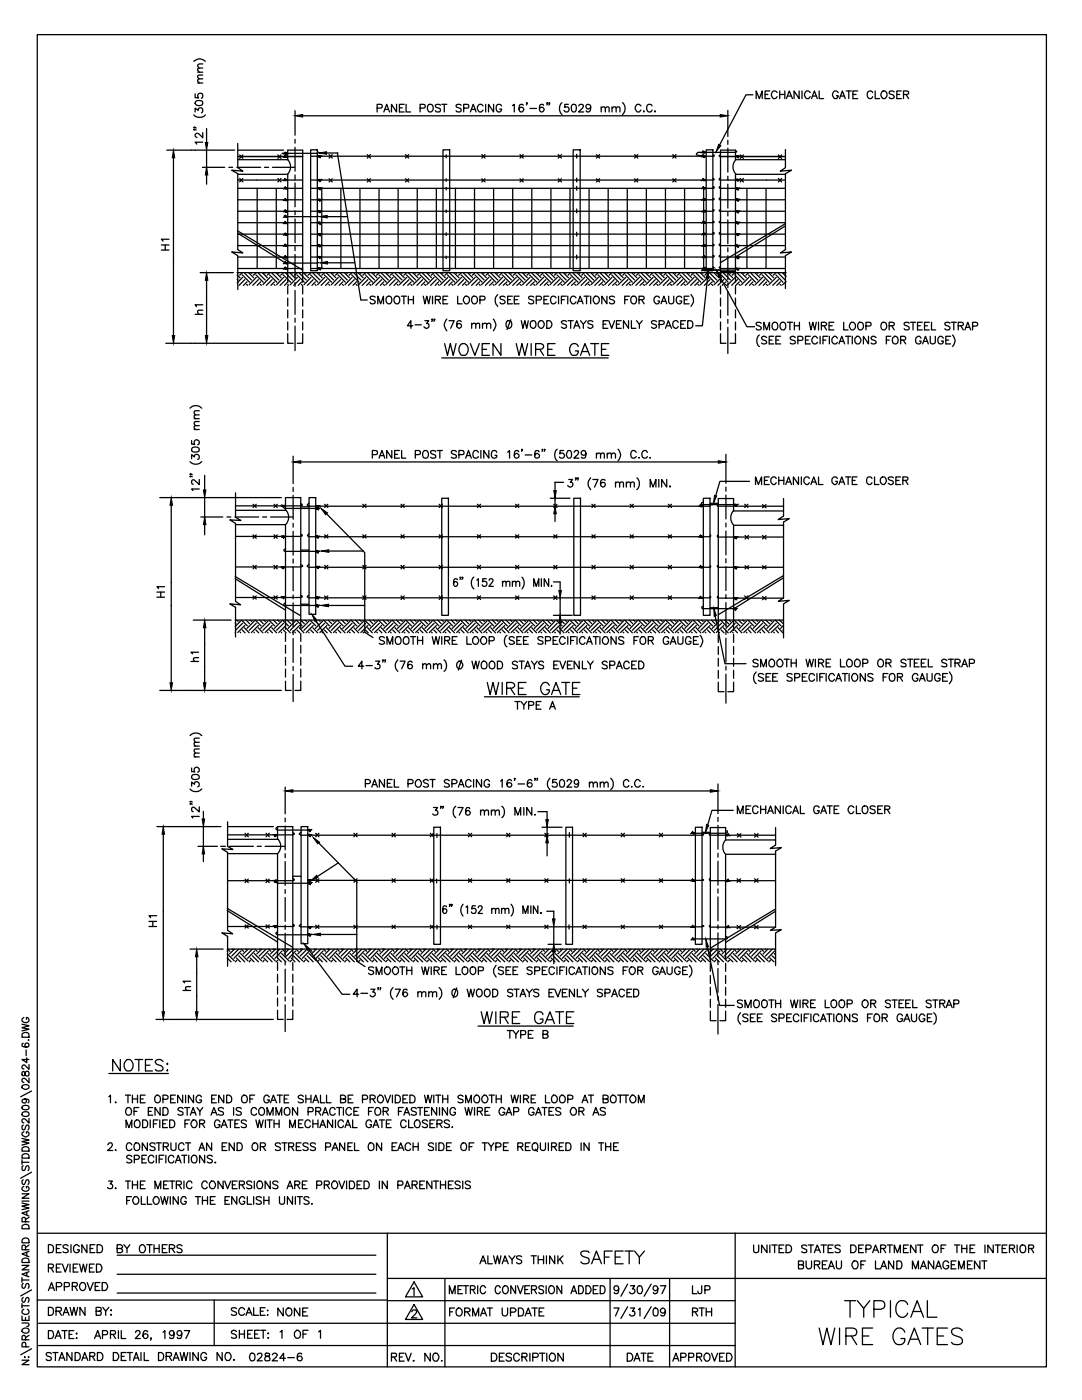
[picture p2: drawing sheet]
<svg xmlns="http://www.w3.org/2000/svg" width="216mm" height="279mm" viewBox="0 0 216 279" stroke-linecap="round" stroke-linejoin="round" font-family="sans-serif">
<defs><g id="words">
<text font-size="5.7" x="114.7" y="253.3">SAFETY</text>
<g font-size="4.9">
<text x="33.9" y="120.3" transform="rotate(-90 33.9 120.3)">H1</text>
<text x="54.3" y="263.9">NONE</text>
<text x="136.9" y="263.9">RTH</text>
<text x="123.8" y="273">DATE</text>
<text x="133" y="273">APPROVED</text>
</g>
<g font-size="4.4">
<text x="34.6" y="51.2" transform="rotate(-90 34.6 51.2)">H1</text>
<text x="41.3" y="63.9" transform="rotate(-90 41.3 63.9)">h1</text>
<text x="40.6" y="133.3" transform="rotate(-90 40.6 133.3)">h1</text>
<text x="32.1" y="186.3" transform="rotate(-90 32.1 186.3)">H1</text>
<text x="38.8" y="199" transform="rotate(-90 38.8 199)">h1</text>
<text x="8.5" y="251.2">DESIGNED</text>
<text x="22.2" y="251.2">BY OTHERS</text>
<text x="8.5" y="255.1">REVIEWED</text>
<text x="158" y="254.4">BUREAU OF LAND MANAGEMENT</text>
<text x="136.9" y="259.3">LJP</text>
<text x="48.7" y="272.7">02824-6</text>
</g>
</g></defs>
<g fill="none" stroke="#000" stroke-width=".25">
<path d="M7.4 6.9h201.4v265.9h-201.4zM38.7 12.2a1.53 1.53 0 0 1 2.3 0M38.9 18.7v.8l.7 .1a.54 .54 0 0 1 0-.9 .54 .54 0 0 1 .8 .1 .54 .54 0 0 1-.2 .8M39.4 16.6h1.1M39.4 14.4h1.1M40.5 15.7l-.9 .1-.2 .4 .4 .4M40.5 15h-.7l-.4 .2v.2l.4 .3M40.5 13.6h-.7l-.4 .2v.2l.4 .4M40.5 12.8h-.7l-.4 .2 .4 .6M150.2 18.9h-1.3l-5.3 10M150.9 19.7v-1.5l.6 1.5 .6-1.5v1.5M152.7 18.9h.5"/>
<path d="M153.6 18.2h-.9v1.5h.9M155.1 18.5a.6 .6 0 0 0-.7-.4 .6 .6 0 0 0-.5 .6v.4a.59 .59 0 0 0 .5 .6 .59 .59 0 0 0 .7-.4M155.6 18.9h1M155.6 18.2v1.5M156.6 18.2v1.5M156.9 19.7l.6-1.5 .6 1.5M157.2 19.2h.7M159.5 18.2v1.5l-1.1-1.5v1.5M160 18.2v1.5M161.7 18.5a.6 .6 0 0 0-.7-.4 .6 .6 0 0 0-.5 .6v.4a.59 .59 0 0 0 .5 .6 .59 .59 0 0 0 .7-.4M161.9 19.7l.6-1.5 .6 1.5M162.2 19.2h.7"/>
<path d="M163.5 18.2v1.5h.8M167.3 18.5a.6 .6 0 0 0-.7-.4 .6 .6 0 0 0-.5 .6v.4a.57 .57 0 0 0 .6 .6 .57 .57 0 0 0 .6-.6h-.4M167.5 19.7l.6-1.5 .6 1.5M167.8 19.2h.7M168.9 18.2h1M169.4 18.2v1.5M170.2 18.9h.6M171.1 18.2h-.9v1.5h.9M174.1 18.5a.57 .57 0 0 0-.6-.3 .57 .57 0 0 0-.5 .5v.4a.55 .55 0 0 0 .5 .6 .55 .55 0 0 0 .6-.4M174.6 18.2v1.5h.9M176 18.3l.1-.1a.72 .72 0 0 1 .9 .7 .72 .72 0 0 1-.9 .7l-.1-.2a.76 .76 0 0 1 0-1.1zM178.4 18.3l-.3-.1-.7 .1 .1 .4 .8 .3 .1 .4a.62 .62 0 0 1-1 0"/>
<path d="M179 18.9h.5M179.8 18.2h-.8v1.5h.8M180.3 18.9l.9-.1 .1-.2-.1-.3-.9-.1v1.5M180.8 18.9l.5 .8M33.3 30h13.5M34.6 31.5v15.4M38.7 22.9a1.53 1.53 0 0 0 2.3 0M38.7 25.8v.2v-.2l.4 .2M38.7 25.4v.2v-.2l.4 .2M38.9 22.3v-.7l.7 .4a.47 .47 0 0 1 .5-.5 .47 .47 0 0 1 .4 .7l-.3 .3M39.1 20.2l.5-.1h.6a.51 .51 0 0 1 0 .9 .81 .81 0 0 1-1.3-.5zM40.4 33.4h4.4"/>
<path d="M40.5 28.4h-1.6l.4 .4M40.5 26.5v1l-.7-.7-.5-.2-.4 .3v.3l.4 .2M41.2 25.6v2.8M41.2 30v6.8M45.7 33.4h.7M47.3 33.4h4.7M47.4 30h9.2M47.4 28.6v4.9l1.1 .7-2.3-.2 1.2 .7v15.1M47.4 31.2h13zM47.4 34.8h10v19.6h-10.1M47.4 31.9h10M47.4 37.6h13"/>
<path d="M47.4 39.9h13M47.4 35.9h13M47.8 30.9l.7 .7M47.8 35.6l.7 .7M48.5 30.9l-.7 .7M48.5 35.6l-.7 .7M51.3 37.6v16M52.8 33.4h.8M54.4 33.4h4.4M55.1 37.6v16M55.4 30.9l.7 .7M55.4 35.6l.7 .7"/>
<path d="M56.1 30.9l-.7 .7M56.1 35.6l-.7 .7M56.7 35.9l.6 .1-.1-.2v.3l-.1-.3-.1 .3-.1-.3v.3l-.1-.5v.4l-.3 .1M56.7 30.5l.7 .2-.1-.2-.1 .3-.1-.3v.3l-.1-.3v.3l-.1-.5-.1 .4h-.3M56.7 37.5l.7 .1-.1-.1-.1 .2-.1-.2v.2l-.1-.2v.2l-.1-.4-.1 .3-.3 .1M56.7 39.8l.7 .2-.1-.2-.1 .3-.1-.4v.4l-.1-.3v.3l-.1-.5-.1 .4h-.3M56.7 31.2l.7 .2-.1-.2-.1 .2-.1-.3v.3l-.1-.2v.2l-.1-.4-.1 .4h-.3M57.4 31.9a2.06 2.06 0 0 1 0 2.8M57.4 31.9v-1.9h3v26.3M58.9 22.1v4.9M58.9 27.8v.8M58.9 29.4v4.8"/>
<path d="M58.9 34.9v.8M58.9 36.5v4.8M60.4 23.1h83.3M62 29.9h1.3v24.1h-1.3zM62 31.2h80.2M63.4 30.3l.1 .2-.2 .1h-7M64.2 37.6v16M64.3 31.1h-.4v.4l-.1-.5v.3l-.1-.3-.1 .4v-.4l-.1 .3-.1-.2 .6 .2M64.3 37.5h-.4v.4l-.1-.4v.2l-.1-.2-.1 .2v-.2l-.1 .2-.1-.2 .6 .1M64.3 39.7l-.4 .1-.1 .4v-.5v.3l-.2-.3v.3l-.1-.3v.3l-.1-.2 .6 .2M64.3 35.8l-.4 .1-.1 .4v-.5v.3l-.2-.3v.3l-.1-.3v.3l-.1-.2 .6 .2M65.2 30.5h2.2"/>
<path d="M65.7 35.7l.6 .6M65.7 30.9l.6 .7M66.3 35.7l-.6 .6M66.3 30.9l-.6 .7M67.3 30.5l4.7 29.4M68 37.6v16M71.8 37.6v16M73.3 35.7l.6 .6M73.3 30.9l.6 .7M73.9 35.7l-.6 .6M73.9 30.9l-.6 .7M75.3 21.6l.8-.1 .2-.2-.1-.4-.9-.1v1.5"/>
<path d="M75.6 37.6v16M76.6 22.3l.6-1.5 .5 1.5M76.8 21.8h.7M79.1 20.8v1.5l-1-1.5v1.5M79.4 37.6v16M79.7 21.5h.6M80.7 20.8h-1v1.5h1M80.9 35.7l.6 .6M80.9 30.9l.6 .7M81 20.8v1.5h.9M81.5 35.7l-.6 .6M81.5 30.9l-.6 .7"/>
<path d="M83.3 37.6v16M83.8 21.6l.9-.1 .1-.2v-.4l-1-.1v1.5M85.4 21l.3-.2a.74 .74 0 0 1 .8 .9 .74 .74 0 0 1-1 .6l-.2-.5zM87.1 37.6v16M87.9 21l-.4-.2-.6 .2 .1 .4 .8 .2 .1 .5a.62 .62 0 0 1-1 0M88.1 20.8h1.1M88.4 29.9h1.3v24.1h-1.3zM88.7 20.8v1.5M89 30.9v.6M89 35.7v.5M89 37.4v.5M90.9 37.6v16"/>
<path d="M92 21l-.4-.2-.6 .2 .1 .4 .8 .2 .1 .5a.62 .62 0 0 1-1 0M92.5 21.6l.9-.1 .1-.2v-.4l-1-.1v1.5M93.9 22.3l.5-1.5 .6 1.5M94.1 21.8h.6M94.7 37.6v16M96.1 35.7l.7 .6M96.1 30.9l.7 .7M96.4 21.1a.6 .6 0 0 0-.7-.3 .6 .6 0 0 0-.4 .6v.4a.59 .59 0 0 0 .4 .6 .59 .59 0 0 0 .7-.4M96.8 35.7l-.7 .6M96.8 30.9l-.7 .7M96.9 20.8v1.5M98.5 20.8v1.5l-1-1.5v1.5"/>
<path d="M98.5 37.6v16M100.1 21.1a.57 .57 0 0 0-.7-.3 .57 .57 0 0 0-.4 .6v.4a.54 .54 0 0 0 .5 .6 .54 .54 0 0 0 .6-.6h-.4M102.2 21.1l.4-.3v1.5M102.3 37.6v16M103.8 35.7l.6 .6M103.8 30.9l.6 .7M104.4 21l-.1-.1a.51 .51 0 0 0-.7 .2 .92 .92 0 0 0 .4 1.2h.3a.48 .48 0 0 0 .1-.7 .48 .48 0 0 0-.8 0v.2M104.4 35.7l-.6 .6M104.4 30.9l-.6 .7M105.2 20.6h-.2h.2l-.2 .3M105.7 21.6h1.4M106.1 37.6v16"/>
<path d="M108.5 21l-.1-.1a.51 .51 0 0 0-.7 .2 .92 .92 0 0 0 .4 1.2h.2a.48 .48 0 0 0 .1-.7 .48 .48 0 0 0-.7 0l-.1 .2M109.2 20.6h-.1h.1l-.1 .3M109.7 20.6h-.2h.2l-.2 .3M109.9 37.6v16M111.4 35.7l.6 .6M111.4 30.9l.6 .7M112 35.7l-.6 .6M112 30.9l-.6 .7M112.1 20.5a1.6 1.6 0 0 0 0 2.4M113.4 20.8h-.7v.7a.53 .53 0 0 1 .7 0 .53 .53 0 0 1-.1 .8 .53 .53 0 0 1-.8-.3M113.7 37.6v16M114.1 21.1a.51 .51 0 0 1 .8 0l.1 .4a.67 .67 0 0 1-.6 .8 .86 .86 0 0 1-.3-1.2z"/>
<path d="M114.4 29.9h1.4v24.1h-1.4zM115.1 30.8v.8M115.1 35.6v.7M115.1 37.2v.8M115.5 21.1a.45 .45 0 0 1 .5-.3 .45 .45 0 0 1 .4 .5l-.9 1h1M117.5 37.6v16M117.9 21.3l-.1 .2a.48 .48 0 0 1-.7 .1 .48 .48 0 0 1 0-.7h.5a.95 .95 0 0 1-.2 1.4h-.4v-.2M119 35.7l.6 .6M119 30.9l.6 .7M119.6 35.7l-.6 .6M119.6 30.9l-.6 .7M120 21.6a.46 .46 0 0 1 .4-.3 .46 .46 0 0 1 .4 .3v.7"/>
<path d="M120 21.3v1M120.8 21.6a.49 .49 0 0 1 .7-.2v.9M121.4 37.6v16M122.1 21.6a.57 .57 0 0 1 .8-.2v.9M122.1 21.3v1M122.9 21.6a.51 .51 0 0 1 .7-.2l.1 .9M124.2 20.5a1.6 1.6 0 0 1 0 2.4M125.2 37.6v16M126.6 35.7l.7 .6M126.6 30.9l.7 .7M127.3 35.7l-.7 .6M127.3 30.9l-.7 .7"/>
<path d="M127.9 21.1a.6 .6 0 0 0-.7-.3 .6 .6 0 0 0-.4 .6v.4a.59 .59 0 0 0 .4 .6 .59 .59 0 0 0 .7-.4M128.5 22.2v.1zM129 37.6v16M130.1 21.1a.57 .57 0 0 0-.6-.3 .57 .57 0 0 0-.5 .6v.4a.55 .55 0 0 0 .5 .5 .55 .55 0 0 0 .6-.3M130.7 22.2v.1zM132.8 37.6v16M134.2 35.7l.7 .6M134.2 30.9l.7 .7M134.9 35.7l-.7 .6M134.9 30.9l-.7 .7M136.6 37.6v16M140.2 30.3l.6 .2-.1-.2-.1 .2-.1-.3v.3l-.2-.2v.2v-.4v.4h-.4"/>
<path d="M140.2 31.1l.6 .2-.1-.2-.1 .3-.1-.4v.4l-.2-.3v.3v-.5v.3l-.4 .1M140.2 35.9l.6 .2-.1-.3-.1 .3-.1-.3v.3l-.2-.3v.3v-.5v.4l-.4 .1M140.2 37.5l.7 .1-.2-.1v.2l-.2-.3v.3l-.1-.2v.2l-.1-.5v.4h-.3M140.2 39.7l.7 .2-.2-.2v.2l-.1-.2-.1 .3-.1-.3v.3v-.5l-.1 .4h-.3M140.4 37.6v16M140.9 29.9h1.3v24.1h-1.3zM142.2 35.6l.3 .3h-80.5M142.2 37.3h.3v.2l-80.5 .1M142.2 39.6l.3 .1v.1l-80.5 .1M142.2 30.9l.3 .1v.2h-.3M143.7 39.5l-.2 .1 .2 .3M143.7 37.2l-.2 .3 .3 .1h12.9"/>
<path d="M143.7 35.6l-.2 .3 .3 .1M143.7 30.9l-.2 .3 .3 .1M143.8 39.9h12.9M143.8 31.2h12.9M143.8 35.9h12.9M145.2 22v5.2M145.2 28v.8M145.2 29.6v4.7M145.2 35.2v.7M145.2 36.8v4.7M146.8 30.1l.2 .2-.2 .1h-7.5l-.4 .3a1.24 1.24 0 0 0 1.4 .3M146.8 31.9a2.06 2.06 0 0 0 0 2.8"/>
<path d="M147.6 31.1l-.3 .1v.4l-.1-.6v.3l-.1-.3v.4l-.2-.4v.3l-.1-.2 .7 .2M147.6 35.8h-.3v.4l-.1-.5v.3l-.1-.3v.4l-.2-.4v.3l-.1-.2 .7 .2M147.6 37.5l-.3 .1v.4l-.1-.5v.3l-.1-.3v.3l-.2-.3v.3l-.1-.3 .7 .2M147.6 39.7l-.3 .1v.4l-.1-.5v.2l-.1-.2v.3l-.2-.3v.2l-.1-.2 .7 .2M147.7 35.6l.6 .7M147.7 30.9l.6 .7M148.3 35.6l-.6 .7M148.3 30.9l-.6 .7M149 37.6v16M152.9 37.6v16M155.3 35.6l.7 .7M155.3 30.9l.7 .7"/>
<path d="M156 35.6l-.7 .7M156 30.9l-.7 .7M156.7 31.9h-9.9v-1.9h-3v24.4h-86.4v1.9M156.7 29.8v3.7l-1 .7 2.2-.2-1.2 .7v15.1M156.7 34.8h-9.9v21.5M34.6 51.5v15.5M39.9 54.4h6.7M41.2 55.9v3.3M47.3 55.7l.1 .2M47.3 54.9l.6 .5M47.4 49.8l1.1 .7-2.3-.2 1.2 .7M47.4 42.2h13"/>
<path d="M47.4 44.4h13M47.4 46.7h13M47.4 49h13M47.4 51.3h13M47.4 53.6h13M47.4 46.1l13 7.8M47.4 51v6.8M47.4 46.5l10 6.3M47.5 54.4l-.1 .1M48.3 54.9l1.5 1.4M48.4 54.4l-.6 .5M48.4 55.4l-1.1 1"/>
<path d="M48.8 54.5l1.4 1.4M48.8 55.8l-1.1 1.2M49.2 56.8l.2 .2M49.3 56.3l-.7 .7M49.6 54.4l1 1M50.2 54.4l-.1 .1M51.1 54.9l1.4 1.4M51.1 54.4l-.5 .5M51.1 55.4l-1.4 1.4M51.5 54.5l1.4 1.4M51.6 55.8l-1.2 1.2M52 56.8l.1 .2"/>
<path d="M52 56.3l-.7 .7M52.3 54.4l1 1M53 54.4l-.2 .1M53.8 54.9l1.5 1.4M53.9 54.4l-.6 .5M53.9 55.4l-1.4 1.4M54.2 54.5l1.4 1.4M54.3 55.8l-1.1 1.2M54.7 56.8l.2 .2M54.7 56.3l-.7 .7M55.1 54.4l1 1M55.7 54.4l-.1 .1"/>
<path d="M56.5 54.9l1.5 1.4M56.6 54.4l-.6 .5M56.6 55.4l-1.4 1.4M56.7 42.1l.7 .2-.1-.2-.1 .2-.1-.3v.3l-.1-.2v.2l-.1-.5-.1 .4-.3 .1M56.7 43.1l.7 .2-.1-.2-.1 .3-.1-.3v.3l-.1-.3v.3l-.1-.5-.1 .4-.3 .1M56.7 46.7l.7 .2-.1-.2-.1 .2-.1-.2v.2l-.1-.2v.2l-.1-.4-.1 .4h-.3M56.7 49l.7 .1-.1-.2-.1 .2-.1-.2v.2l-.1-.2v.2l-.1-.4-.1 .4h-.3M56.7 51.2l.7 .2-.1-.2-.1 .3-.1-.3v.3l-.1-.3v.3l-.1-.5-.1 .4h-.3M56.7 52.4l.7 .2-.1-.2-.1 .2-.1-.2v.2l-.1-.2v.2l-.1-.4-.1 .4h-.3M56.7 53.5l.7 .2-.1-.2-.1 .2-.2-.2v.2l-.1-.4-.1 .4h-.3M56.7 44.4l.7 .2-.1-.2-.1 .2-.1-.2v.2l-.1-.2v.2l-.1-.4-.1 .4h-.3M57 54.5l1.4 1.4"/>
<path d="M57 55.8l-1.1 1.2M57.4 56.8l.2 .2M57.4 57.1v1.6M57.4 59.5v1.6M57.5 56.3l-.7 .7M57.8 54.4l1 1M58.4 54.4l-.1 .1M58.9 42.1v.8M58.9 43.7v4.7M58.9 49.2v.8M58.9 50.8v4.8M58.9 56.4v.7"/>
<path d="M58.9 58v4.7M59.3 54.9l1.4 1.4M59.3 54.4l-.6 .5M59.3 55.4l-1.4 1.4M59.7 54.5l1.4 1.4M59.8 55.8l-1.2 1.2M60.1 56.8l.2 .2M60.2 56.3l-.7 .7M60.4 57.1v1.6M60.4 59.5v1.6M60.5 54.4l1 1M61.2 54.4l-.2 .1"/>
<path d="M62 54.9l1.4 1.4M62 49h80.2M62 54.4l-.5 .5M62 55.4l-1.4 1.4M62.4 54.5l1.4 1.4M62.5 55.8l-1.2 1.2M62.9 56.8l.2 .2M62.9 56.3l-.7 .7M63.3 54.4l1 1M63.3 52.4h.2l-6.5 .1M63.4 43.1l.1 .1h-6.5M63.9 54.4l-.1 .1"/>
<path d="M64.2 51.2h-.3l-.1 .4v-.4v.2l-.2-.2v.2l-.1-.2-.1 .2-.1-.2 .7 .2M64.3 42.1h-.4l-.1 .4v-.5v.3l-.2-.3v.3l-.1-.3v.3l-.1-.2 .6 .2M64.3 44.4h-.4v.4l-.1-.5v.3l-.1-.3-.1 .3v-.3l-.1 .3-.1-.2 .6 .2M64.3 46.7h-.4v.4l-.1-.5v.3l-.1-.3-.1 .3v-.3l-.1 .3-.1-.2 .6 .2M64.3 48.9l-.4 .1-.1 .3v-.4v.2l-.2-.2v.2l-.2-.2 .6 .2M64.3 53.5h-.4v.4l-.1-.4v.2l-.1-.2-.1 .2v-.2l-.1 .2-.1-.2 .6 .2M64.7 54.9l1.5 1.4M64.8 54.4l-.6 .5M64.8 55.4l-1.4 1.4M65.2 54.5l1.4 1.4M65.2 55.8l-1.1 1.2M65.3 43.2h4"/>
<path d="M65.3 52.4h5.4M65.6 56.8l.2 .2M65.7 56.3l-.7 .7M66 54.4l1 1M66.6 54.4l-.1 .1M67.4 54.9l1.5 1.4M67.5 54.4l-.6 .5M67.5 55.4l-1.4 1.4M67.9 54.5l1.4 1.4M68 55.8l-1.2 1.2M68.3 56.8l.2 .2M68.4 56.3l-.7 .7"/>
<path d="M68.7 54.4l1 1M69.3 54.4l-.1 .1M70.2 54.9l1.4 1.4M70.2 54.4l-.5 .5M70.2 55.4l-1.4 1.4M70.6 54.5l1.4 1.4M70.7 55.8l-1.2 1.2M71.1 56.8l.2 .2M71.1 56.3l-.7 .7M71.4 54.4l1.1 1M72.1 54.4l-.1 .1M72.1 59.9h1.2"/>
<path d="M72.9 54.9l1.5 1.4M73 54.4l-.6 .5M73 55.4l-1.4 1.4M73.3 54.5l1.4 1.4M73.4 55.8l-1.1 1.2M73.8 56.8l.2 .2M73.9 56.3l-.7 .7M74.2 54.4l1 1M74.8 54.4l-.1 .1M74.9 59.3l-.4-.2-.6 .2v.3l.8 .3 .2 .5a.62 .62 0 0 1-1 0M75.6 54.9l1.5 1.4M75.7 54.4l-.6 .5"/>
<path d="M75.7 55.4l-1.5 1.4M76.1 54.5l1.4 1.4M76.1 55.8l-1.1 1.2M76.5 56.8l.2 .2M76.6 56.3l-.7 .7M76.9 54.4l1 1M77.2 59.3l.3-.2a.76 .76 0 0 1 .7 .8 .76 .76 0 0 1-.7 .7l-.5-.5zM77.5 54.4l-.1 .1M78.4 54.9l1.4 1.4M78.4 54.4l-.5 .5M78.4 55.4l-1.4 1.4M78.7 59.3l.4-.2a.76 .76 0 0 1 .7 .8 .76 .76 0 0 1-.7 .7l-.5-.5z"/>
<path d="M78.8 54.5l1.4 1.4M78.9 55.8l-1.2 1.2M79.3 56.8l.1 .2M79.3 56.3l-.7 .7M79.6 54.4l1.1 1M80.1 59.1h1M80.3 54.4l-.2 .1M80.6 59.1v1.5M81.1 54.9l1.5 1.4M81.2 54.4l-.6 .5M81.2 55.4l-1.5 1.4M81.5 59.1v1.5"/>
<path d="M81.5 59.8h1M81.5 54.5l1.4 1.4M81.6 55.8l-1.1 1.2M82 56.8l.2 .2M82 56.3l-.6 .7M82.4 54.4l1 1M82.5 59.1v1.5M83 54.4l-.1 .1M83.8 54.9l1.5 1.4M83.9 54.4l-.6 .5M83.9 55.4l-1.5 1.4M84.3 54.5l1.4 1.4"/>
<path d="M84.3 55.8l-1.1 1.2M84.5 59.1l.3 1.5 .4-1.5 .3 1.5 .4-1.5M84.7 56.8l.2 .2M84.8 56.3l-.7 .7M85.1 54.4l1 1M85.7 54.4l-.1 .1M86.3 59.1v1.5M86.6 54.9l1.4 1.4M86.6 54.4l-.6 .5M86.6 55.4l-1.4 1.4M86.9 59.8l.9-.1 .1-.1-.1-.4-.9-.1v1.5M87 54.5l1.4 1.4"/>
<path d="M87.1 55.8l-1.2 1.2M87.4 59.8l.5 .8M87.4 56.8l.2 .2M87.5 56.3l-.7 .7M87.8 54.4l1 1M88.4 59.8h.6M88.5 54.4l-.2 .1M89 41.9v.5M89 46.5v.5M89 51.1v.5M89.3 54.9l1.4 1.4M89.4 59.1h-1v1.5h1"/>
<path d="M89.4 54.4l-.6 .5M89.4 55.4l-1.5 1.4M89.7 54.5l1.4 1.4M89.8 55.8l-1.1 1.2M90.2 56.8l.2 .2M90.2 56.3l-.7 .7M90.6 54.4l1 1M91.2 54.4l-.1 .1M91.3 59.1v1.5h.9M92 54.9l1.5 1.4M92.1 54.4l-.6 .5M92.1 55.4l-1.5 1.4"/>
<path d="M92.5 54.5l1.4 1.4M92.5 55.8l-1.1 1.2M92.7 59.3l.1-.1a.72 .72 0 0 1 .9 .7 .72 .72 0 0 1-.9 .7l-.1-.2a.76 .76 0 0 1 0-1.1zM92.9 56.8l.2 .2M93 56.3l-.7 .7M93.3 54.4l1 1M93.9 54.4l-.1 .1M94.2 59.3l.3-.2a.74 .74 0 0 1 .8 .8 .74 .74 0 0 1-.9 .7l-.3-.5zM94.7 54.9l1.5 1.4M94.8 54.4l-.6 .5M94.8 55.4l-1.4 1.4M95.2 54.5l1.4 1.4"/>
<path d="M95.3 55.8l-1.2 1.2M95.6 56.8l.2 .2M95.7 56.3l-.7 .7M95.8 59.9l.9-.1 .1-.2-.1-.4-.9-.1v1.5M96 54.4l1 1M96.7 54.4l-.2 .1M97.5 54.9l1.4 1.4M97.5 54.4l-.5 .5M97.5 55.4l-1.4 1.4M97.9 54.5l1.4 1.4M98 55.8l-1.2 1.2M98.4 56.8l.2 .2"/>
<path d="M98.4 56.3l-.7 .7M98.7 54.4l1.1 1M99.3 58.8a1.6 1.6 0 0 0 0 2.3M99.4 54.4l-.1 .1M100.2 54.9l1.5 1.4M100.2 54.4l-.5 .5M100.3 55.4l-1.5 1.4M100.7 54.5l1.4 1.4M100.7 55.8l-1.1 1.2M100.8 59.3l-.4-.2-.6 .2v.3l.8 .3 .2 .5a.62 .62 0 0 1-1 0M101 56.8l.3 .2M101.2 56.3l-.8 .7"/>
<path d="M101.3 59.8h.6M101.5 54.4l1 1M102.1 54.4l-.1 .1M102.2 59.1h-.9v1.5h.9M102.6 59.8h.7M102.9 54.9l1.5 1.4M102.9 54.4l-.5 .5M103 55.4l-1.5 1.4M103.4 54.5l1.4 1.4M103.4 55.8l-1.1 1.2M103.6 59.1h-1v1.5h1M103.8 56.8l.2 .2"/>
<path d="M103.9 56.3l-.8 .7M104.2 54.4l1 1M104.8 54.4l-.1 .1M105.7 54.9l1.4 1.4M105.7 54.4l-.5 .5M105.7 55.4l-1.4 1.4M106.1 54.5l1.4 1.4M106.2 55.8l-1.2 1.2M106.5 59.3l-.4-.2-.6 .2 .1 .4 .8 .2 .1 .5a.62 .62 0 0 1-1 0M106.5 56.8l.3 .2M106.6 56.3l-.7 .7M106.9 54.4l1.1 1"/>
<path d="M107 59.9l.9-.1 .1-.2v-.4l-1-.1v1.5M107.6 54.4l-.2 .1M108.4 54.9l1.5 1.4M108.4 54.4l-.5 .5M108.5 55.4l-1.5 1.4M108.5 59.8h.6M108.8 54.5l1.4 1.4M108.9 55.8l-1.1 1.2M109.2 56.8l.3 .2M109.4 56.3l-.8 .7M109.5 59.1h-1v1.5h1M109.7 54.4l1 1"/>
<path d="M110.3 54.4l-.1 .1M110.9 59.4a.56 .56 0 0 0-.6-.3 .56 .56 0 0 0-.4 .6v.4a.55 .55 0 0 0 .4 .6 .55 .55 0 0 0 .6-.4M111.1 54.9l1.5 1.4M111.1 54.4l-.5 .5M111.2 55.4l-1.5 1.4M111.4 59.1v1.5M111.6 54.5l1.4 1.4M111.6 55.8l-1.1 1.2M112 56.8l.2 .2M112 59.8h.6M112.1 56.3l-.8 .7M112.4 54.4l1 1"/>
<path d="M113 59.1h-1v1.5M113 54.4l-.1 .1M113.3 59.1v1.5M113.9 54.9l1.4 1.4M113.9 54.4l-.5 .5M113.9 55.4l-1.4 1.4M114.3 54.5l1.4 1.4M114.4 55.8l-1.2 1.2M114.7 56.8l.2 .2M114.8 56.3l-.7 .7M114.9 59.4a.6 .6 0 0 0-.6-.3 .6 .6 0 0 0-.5 .6v.4a.59 .59 0 0 0 .5 .5 .59 .59 0 0 0 .6-.3M115.1 41.7v.8"/>
<path d="M115.1 46.3v.8M115.1 50.9v.8M115.1 54.4l1 1M115.8 54.4l-.2 .1M116.5 59.1h1M116.6 54.9l1.5 1.4M116.6 54.4l-.5 .5M116.7 55.4l-1.5 1.4M117 54.5l1.4 1.4M117 59.1v1.5M117.1 55.8l-1.1 1.2M117.4 56.8l.3 .2"/>
<path d="M117.5 56.3l-.7 .7M117.9 54.4l1 1M117.9 59.1v1.5M118.5 54.4l-.1 .1M118.7 59.2a.72 .72 0 0 1 .9 .7 .72 .72 0 0 1-.9 .7l-.1-.2a.83 .83 0 0 1 .1-1.2zM119.3 54.9l1.4 1.4M119.3 54.4l-.5 .5M119.4 55.4l-1.5 1.4M119.8 54.5l1.4 1.4M119.8 55.8l-1.1 1.2M120.1 56.8l.3 .2M120.3 56.3l-.8 .7"/>
<path d="M120.6 54.4l1 1M121.1 59.1v1.5l-1-1.5v1.5M121.2 54.4l-.1 .1M122.1 54.9l1.4 1.4M122.1 54.4l-.6 .5M122.1 55.4l-1.4 1.4M122.5 54.5l1.4 1.4M122.6 55.8l-1.2 1.2M122.6 59.3l-.4-.2-.6 .2 .1 .3 .7 .3 .2 .5a.62 .62 0 0 1-1 0M122.9 56.8l.2 .2M123 56.3l-.8 .7M123.3 54.4l1 1"/>
<path d="M124 54.4l-.2 .1M124.7 59.8h.5M124.8 54.9l1.4 1.4M124.8 54.4l-.5 .5M124.8 55.4l-1.4 1.4M125.2 54.5l1.4 1.4M125.3 55.8l-1.2 1.2M125.6 59.1h-.9v1.5M125.6 56.8l.3 .2M125.7 56.3l-.7 .7M126 59.3l.3-.2a.76 .76 0 0 1 .7 .8 .76 .76 0 0 1-.7 .7l-.4-.5zM126.1 54.4l1 1"/>
<path d="M126.7 54.4l-.1 .1M127.5 59.8l.9-.1 .1-.1v-.4l-1-.1v1.5M127.5 54.9l1.4 1.4M127.5 54.4l-.5 .5M127.6 55.4l-1.5 1.4M128 54.5l1.4 1.4M128 55.8l-1.1 1.2M128 59.8l.5 .8M128.3 56.8l.3 .2M128.5 56.3l-.8 .7M128.8 54.4l1 1M129.4 54.4l-.1 .1"/>
<path d="M130.2 54.9l1.4 1.4M130.2 54.4l-.5 .5M130.3 55.4l-1.5 1.4M130.7 54.5l1.4 1.4M130.8 55.8l-1.2 1.2M131.1 56.8l.2 .2M131.2 56.3l-.8 .7M131.5 54.4l1 1M131.6 59.4a.57 .57 0 0 0-.7-.3 .57 .57 0 0 0-.4 .6v.4a.54 .54 0 0 0 .5 .5 .54 .54 0 0 0 .6-.5h-.3M132.2 54.4l-.2 .1M133 54.9l1.4 1.4M133 54.4l-.5 .5"/>
<path d="M133 55.4l-1.4 1.4M133.4 59.1l.1 1.3a.51 .51 0 0 0 .5 .2 .51 .51 0 0 0 .4-.4v-1.1M133.4 54.5l1.4 1.4M133.5 55.8l-1.2 1.2M133.8 56.8l.3 .2M133.9 56.3l-.7 .7M134.2 54.4l1.1 1M134.9 54.4l-.1 .1M135.7 54.9l1.4 1.4M135.7 54.4l-.5 .5M135.8 55.4l-1.5 1.4M136 59.4a.57 .57 0 0 0-.6-.3 .57 .57 0 0 0-.5 .6v.4a.54 .54 0 0 0 .6 .5 .54 .54 0 0 0 .5-.5h-.4"/>
<path d="M136.2 54.5l1.3 1.4M136.2 55.8l-1.1 1.2M136.5 56.8l.3 .2M136.5 59.8h.6M136.7 56.3l-.8 .7M137 54.4l1 1M137.5 59.1h-1v1.5h1M137.6 54.4l-.1 .1M137.9 58.8a1.6 1.6 0 0 1 0 2.3M138.4 54.9l1.4 1.4M138.4 54.4l-.5 .5M138.5 55.4l-1.5 1.4"/>
<path d="M138.9 54.5l1.4 1.4M138.9 55.8l-1.1 1.2M139.3 56.8l.2 .2M139.4 56.3l-.8 .7M139.7 54.4l1 1M140.1 53.9h6.7M140.2 44.3l.7 .2-.2-.2v.3l-.1-.3-.1 .3-.1-.3v.3l-.1-.5v.3l-.3 .1M140.2 46.6l.7 .2-.2-.2v.3l-.1-.4v.4l-.1-.3v.3l-.1-.5-.1 .4-.3 .1M140.2 53.8l.7 .2-.2-.2v.2l-.1-.2v.2l-.1-.2v.2l-.1-.4-.1 .4h-.3M140.3 42.1l.6 .2-.1-.3-.1 .3v-.3l-.1 .3-.1-.3v.3l-.1-.5v.4l-.4 .1M140.3 48.9l.6 .2-.1-.2-.1 .2-.1-.2v.2l-.1-.2v.2l-.1-.4-.1 .4h-.3M140.3 51.2l.7 .2-.1-.2-.1 .2-.1-.2v.2l-.2-.2v.2v-.4l-.1 .4h-.3"/>
<path d="M140.3 53.5l.7 .2-.1-.2-.1 .2-.1-.2v.2l-.2-.2v.2v-.4l-.1 .4h-.3M140.3 54.4l-.1 .1M140.9 54h1.3M141.2 55.6l-1 9.4h-1.4M141.2 54.9l1.4 1.4M141.2 54.4l-.5 .5M141.2 55.4l-1.4 1.4M141.6 54.5l1.4 1.4M141.7 55.8l-1.2 1.2M142 56.8l.2 .2M142.1 56.3l-.7 .7M142.2 41.8l.3 .1v.1l-.3 .2h-80.2"/>
<path d="M142.2 44.2l.3 .1v.1h-80.5M142.2 46.4l.3 .1v.2h-80.5M142.2 48.8h.3l-.3 .3M142.2 51h.3v.2l-80.5 .1M142.2 53.3l.3 .2-80.5 .1M142.2 53.9h-1.3h1.3M142.4 54.4l1.1 1M143.1 54.4l-.2 .1M143.6 55.2l5.4 10h1.6M143.7 50.9l-.2 .3 .3 .1h12.9M143.7 53.2l-.2 .3 .3 .1h12.9M143.7 48.6l-.2 .4 .3 .1"/>
<path d="M143.7 46.3l-.2 .4 .3 .1M143.7 44.1l-.2 .3 .3 .1M143.7 41.8l-.2 .3 .3 .1M143.8 42.2h12.9M143.8 44.4h12.9M143.8 46.7h12.9M143.8 49h12.9M143.8 57.1v1.6M143.8 59.5v1.6M143.8 54.2h3M143.9 54.9l1.4 1.4M143.9 54.4l-.5 .5"/>
<path d="M144 55.4l-1.5 1.4M144.3 54.5l1.4 1.4M144.4 55.8l-1.1 1.2M144.7 56.8l.3 .2M144.9 56.3l-.8 .7M145.2 54.4l1 1M145.2 42.3v.8M145.2 43.9v4.7M145.2 49.5v.7M145.2 51v4.8M145.2 56.6v.8M145.2 58.2v4.7"/>
<path d="M145.8 54.4l-.1 .1M146.6 54.9l1.4 1.4M146.6 54.4l-.5 .5M146.7 55.4l-1.5 1.4M146.8 57.1v1.6M146.8 59.5v1.6M147.1 54.5l1.4 1.4M147.1 55.8l-1.1 1.2M147.5 56.8l.2 .2M147.5 56.3l-.7 .7M147.6 42.1l-.3 .1v.3l-.1-.5v.3l-.1-.3v.3l-.2-.3v.3l-.1-.2 .7 .2M147.6 44.3l-.3 .1v.4l-.1-.5v.3l-.1-.3v.3l-.2-.3v.3l-.1-.3 .7 .2"/>
<path d="M147.6 46.7h-.3v.3l-.1-.4v.3l-.1-.3v.3l-.2-.3v.3l-.1-.2 .7 .2M147.6 49h-.3v.4l-.1-.5v.2l-.1-.2v.3l-.2-.3v.2l-.1-.1 .7 .1M147.6 51.2l-.3 .1v.4l-.1-.5v.3l-.1-.3v.3l-.2-.3v.3l-.1-.2 .7 .2M147.6 53.5l-.3 .1v.4l-.1-.5v.3l-.1-.3v.3l-.2-.3v.3l-.1-.3 .7 .2M147.9 54.4l1 1M148.5 54.4l-.1 .1M149.4 54.9l1.4 1.4M149.4 54.4l-.5 .5M149.4 55.4l-1.4 1.4M149.8 54.5l1.4 1.4M149.9 55.8l-1.2 1.2M150.2 56.8l.2 .2"/>
<path d="M150.2 56.3l-.7 .7M150.6 54.4l1 1M151.3 54.4l-.2 .1M152.1 54.9l1.4 1.4M152.1 54.4l-.5 .5M152.2 55.4l-1.5 1.4M152.5 54.5l1.4 1.4M152.6 55.8l-1.1 1.2M152.9 56.8l.3 .2M153 56.3l-.7 .7M153.4 54.4l1 1M154 54.4l-.1 .1"/>
<path d="M154.8 54.9l1.4 1.4M154.8 54.4l-.5 .5M154.9 55.4l-1.5 1.4M155.3 54.5l1.4 1.4M155.3 55.8l-1.1 1.2M155.6 56.8l.3 .2M155.7 56.3l-.7 .7M156.1 54.4l.8 .8M156.7 54.4l-.1 .1M156.7 51v6.6M156.7 44.6l-13 7.8M156.7 45.1l-9.9 6.2"/>
<path d="M156.8 49.8l-1.1 .7 2.2-.2-1.1 .7M156.9 54.4h-13.1v1.9M156.9 56.2l-.7 .6M33.1 68.5h23.5M41.2 63.7v3.3M57.4 66.6v1.9h1.1M57.4 61.8v1.6M57.4 64.3v1.5M58.9 63.5v.8M58.9 65.1v4.9M60.4 66.6v1.9h-1.1M60.4 61.8v1.6"/>
<path d="M60.4 64.3v1.5M75.4 60.6v-1.5l.6 1.5 .5-1.5v1.5M82.4 65h-1.1l.7-1v1.5M82.8 64.8h1.3M84.8 64h.7l-.4 .6a.5 .5 0 0 1 .5 .4 .5 .5 0 0 1-.4 .6 .5 .5 0 0 1-.6-.4M86.3 63.7h-.2h.2l-.2 .4M86.7 63.7h-.1h.1l-.1 .4M88.1 71.4h33.3M88.7 68.6l.6 2.3 .6-2.3 .5 2.3 .6-2.3M89.2 63.7a1.6 1.6 0 0 0 0 2.3M89.6 64h1l-.7 1.5M91.8 68.9a.89 .89 0 0 1 1-.3 .89 .89 0 0 1 .6 .9 1.09 1.09 0 0 1-.2 1.1 1.09 1.09 0 0 1-1.2 .3 1.51 1.51 0 0 1-.2-2z"/>
<path d="M92 64.2v-.1a.57 .57 0 0 0-.8 .2 .92 .92 0 0 0 .4 1.2l.3-.1a.48 .48 0 0 0-.1-.8 .48 .48 0 0 0-.7 .4M93.9 68.6l.8 2.3 .9-2.3M94.1 64.8a.57 .57 0 0 1 .8-.2v.9M94.1 64.5v1M94.9 64.8a.49 .49 0 0 1 .7-.2l.1 .9M96.2 69.7h.9M96.3 64.8a.57 .57 0 0 1 .7-.2l.1 .9M96.3 64.5v1M97.1 64.8a.46 .46 0 0 1 .4-.3 .46 .46 0 0 1 .4 .3v.7M97.7 68.6h-1.5v2.3h1.5M98.4 63.7a1.6 1.6 0 0 1 0 2.3M100 68.6v2.3l-1.6-2.3v2.3"/>
<path d="M101.1 64.2a.67 .67 0 0 1 .9 0 .67 .67 0 0 1 .1 .9 .55 .55 0 0 1-.7 .4 .55 .55 0 0 1-.4-.6zM101.9 63.8l-.7 2M103 68.6l.6 2.3 .5-2.3 .6 2.3 .6-2.3M104 64l.3 1.5 .4-1.5 .4 1.5 .3-1.5M105.9 64.2a.62 .62 0 0 1 .8-.1 .62 .62 0 0 1 .2 .8 .58 .58 0 0 1-.5 .7 .58 .58 0 0 1-.6-.7zM106 68.6v2.3M106.9 69.7h1a.61 .61 0 0 0 .4-.9l-.4-.2h-1v2.3M107.6 64.2a.7 .7 0 0 1 1 .2 .7 .7 0 0 1-.3 1l-.2 .1a.78 .78 0 0 1-.7-.4 .78 .78 0 0 1 .2-.9zM107.7 69.7l.8 1.2M109.1 64h.5a.81 .81 0 0 1 .5 .8 .81 .81 0 0 1-.5 .7h-.5zM109.3 69.7h.9M110.8 68.6h-1.5v2.3h1.5"/>
<path d="M113 64.2l-.3-.2-.7 .2 .2 .4 .8 .3v.4l-.1 .1a.61 .61 0 0 1-.9-.1M113.4 64h1M113.9 64v1.5M114.5 65.5l.6-1.5 .6 1.5M114.8 65h.7M115.2 60.6l.6-1.5 .5 1.5M115.4 69.1a.88 .88 0 0 0-1-.5 .88 .88 0 0 0-.7 .9 1.09 1.09 0 0 0 .2 1.1 1.09 1.09 0 0 0 1.2 .3l.3-.5v-.4h-.6M115.5 60.1h.6M115.8 64l.6 .7v.8M115.8 70.9l.9-2.3 1 2.3M116.1 70.2h1.2M117 64l-.6 .7"/>
<path d="M117.9 68.6h1.6M118.3 64.2l-.4-.2-.6 .2 .1 .4 .6 .2a.37 .37 0 0 1 .3 .5 .62 .62 0 0 1-1 0M118.7 68.6v2.3M120 69.7h.9M120.3 64.7h.6M121.3 64h-1v1.5h1M121.5 64l.6 1.5 .5-1.5M121.5 68.6h-1.5v2.3h1.5M123 64.7h.6M124 64h-1v1.5h1M125.4 64v1.5l-1-1.5v1.5M126 64v1.5h.9"/>
<path d="M127 64l.6 .7v.8M128.2 64l-.6 .7M131 64.2l-.4-.2-.6 .2 .1 .4 .6 .2a.37 .37 0 0 1 .3 .5 .62 .62 0 0 1-1 0M131.5 64.8l1-.2v-.5l-1-.1v1.5M131.9 60.6l.6-1.5 .5 1.5M132.1 60.1h.7M132.8 65.5l.6-1.5 .6 1.5M133 65h.7M135.3 64.3a.61 .61 0 0 0-.8-.2 .61 .61 0 0 0-.3 .8 .56 .56 0 0 0 .5 .6 .56 .56 0 0 0 .6-.4M135.8 64.7h.6M136.8 64h-1v1.5h1M137.2 64h.5a.81 .81 0 0 1 .6 .8 .81 .81 0 0 1-.6 .7h-.5z"/>
<path d="M143.8 66.6v1.9h1.1M143.8 61.8v1.6M143.8 64.3v1.5M145.2 63.7v.8M145.2 65.3v5.2M146.8 66.6v1.9h-1.1M146.8 61.8v1.6M146.8 64.3v1.5M151.5 66.9a1.53 1.53 0 0 0 0 2.2M151.9 64.5l-.4-.2-.6 .2v.3l.9 .5 .1 .3a.62 .62 0 0 1-1 0M152.4 65.8v-1.5l.6 1.5 .6-1.5v1.5M153 67.4a.62 .62 0 0 0-1 0l.1 .3 .7 .3 .2 .3v.1l-.4 .2-.6-.2"/>
<path d="M153.5 67.9h.6M154.2 64.5l.3-.2a.76 .76 0 0 1 .7 .8 .76 .76 0 0 1-.7 .7l-.4-.5zM154.4 67.1h-.9v1.5h.9M154.8 67.9h.6M155.8 64.5l.3-.2a.76 .76 0 0 1 .7 .8 .76 .76 0 0 1-.7 .7l-.5-.5zM155.8 67.1h-1v1.5h1M157.1 64.3h1M157.6 64.3v1.5M158.5 65h1M158.5 64.3v1.5M158.7 67.4a.56 .56 0 0 0-.6-.3 .56 .56 0 0 0-.4 .4l.1 .2 .6 .2a.35 .35 0 0 1 .3 .3 .35 .35 0 0 1-.1 .4h-.5l-.4-.2M159.2 67.9h.9l.1-.6-.4-.2h-.6v1.5"/>
<path d="M159.5 64.3v1.5M160.7 67.9h.6M161.5 64.3l.3 1.5 .4-1.5 .4 1.5 .3-1.5M161.7 67.1h-1v1.5h1M163.1 67.5a.66 .66 0 0 0-.9-.2 .66 .66 0 0 0-.1 1l.3 .3h.4l.3-.3M163.3 64.3v1.5M163.6 67.1v1.5M163.9 65h.9l.1-.2v-.4l-1-.1v1.5M164.2 67.9h.6M164.4 65l.5 .8M165.2 67.1h-1v1.5M165.4 65h.7"/>
<path d="M165.5 67.1v1.5M166.4 64.3h-1v1.5h1M167.1 67.5a.56 .56 0 0 0-.7-.4 .56 .56 0 0 0-.4 .6 .61 .61 0 0 0 .3 .8 .61 .61 0 0 0 .8-.2M167.4 68.6l.6-1.5 .5 1.5M167.6 68.1h.7M168.3 64.3v1.5h.9M168.7 67.1h1M169.2 67.1v1.5M169.7 64.5l.1-.1a.72 .72 0 0 1 .9 .7 .72 .72 0 0 1-.9 .7l-.1-.2a.76 .76 0 0 1 0-1.1zM170.1 67.1v1.5M170.6 67.5a.66 .66 0 0 1 1-.2 .66 .66 0 0 1 0 1 .61 .61 0 0 1-.8 .3 .61 .61 0 0 1-.2-.9zM171.3 64.5l.2-.2a.74 .74 0 0 1 .8 .8 .74 .74 0 0 1-.9 .7l-.3-.5z"/>
<path d="M172.8 65.1l.9-.1 .1-.2-.1-.4-.9-.1v1.5M173.3 67.1v1.5l-1-1.5v1.5M174.8 67.4a.62 .62 0 0 0-1 0l.1 .3 .7 .3 .2 .3v.1l-.4 .2-.6-.2M176 64.4l.2-.1a.74 .74 0 0 1 .7 .9 .74 .74 0 0 1-.9 .6l-.2-.5v-.4zM176.9 67.9h.5M177.4 65h.9l.1-.2v-.4l-1-.1v1.5M177.7 67.1h-.8v1.5M177.9 65l.5 .8M178.2 67.4a.62 .62 0 0 1 .8-.1 .62 .62 0 0 1 .2 .8 .61 .61 0 0 1-.8 .5 .61 .61 0 0 1-.3-.9zM179.7 67.9l.9-.1 .1-.5-.3-.2h-.7v1.5M180.2 67.9l.5 .7M181.4 64.5l-.4-.2-.6 .2 .1 .3 .8 .4 .1 .4a.62 .62 0 0 1-1 0"/>
<path d="M181.7 64.3h1M182.2 64.3v1.5M183.1 65h.5M183.8 67.5a.56 .56 0 0 0-.7-.4 .56 .56 0 0 0-.4 .6 .58 .58 0 0 0 .3 .9 .58 .58 0 0 0 .8-.5h-.3M184 64.3h-.9v1.5h.9M184.1 68.6l.6-1.5 .5 1.5M184.3 68.1h.7M184.5 65h.5M185.4 64.3h-.9v1.5h.9M185.6 67.1v1.2a.53 .53 0 0 0 .5 .3 .53 .53 0 0 0 .5-.3v-1.2M185.9 64.3v1.5h.8M188.2 67.5a.56 .56 0 0 0-.6-.4 .56 .56 0 0 0-.5 .6 .58 .58 0 0 0 .4 .9 .58 .58 0 0 0 .7-.5h-.4"/>
<path d="M188.7 67.9h.6M189.6 64.5l-.4-.2-.7 .2 .1 .3 .8 .4 .2 .4a.62 .62 0 0 1-1.1 0M189.7 67.1h-1v1.5h1M189.8 64.3h1M190.1 66.9a1.53 1.53 0 0 1 0 2.2M190.3 64.3v1.5M191.2 65h.9l.1-.2v-.4l-1-.1v1.5M191.7 65l.5 .8M192.5 65.8l.6-1.5 .6 1.5M192.7 65.3h.8M194.1 65.1l.9-.1v-.6l-.9-.1v1.5M31.9 99.3h24.2"/>
<path d="M37.9 92.1a1.6 1.6 0 0 0 2.4 0M37.9 81.5a1.6 1.6 0 0 1 2.4 0M38 95.1v.1v-.1l.4 .1M38 94.6v.1v-.1l.4 .1M38.2 91.6v-.9l.6 .5a.5 .5 0 0 1 .5-.5 .5 .5 0 0 1 .5 .4 .5 .5 0 0 1-.4 .6M38.2 87.9v.7l.7 .1a.54 .54 0 0 1-.1-.8 .54 .54 0 0 1 .9 .1 .54 .54 0 0 1-.3 .8M38.3 89.5a.95 .95 0 0 1 1.5 .2v.1a.86 .86 0 0 1-1.3 .4 .51 .51 0 0 1-.2-.7zM38.7 85.7h1.1M38.7 83.6h1.1M39.8 97.6h-1.6l.3 .3M39.8 95.7v1l-1.1-.9a.45 .45 0 0 0-.5 .3 .45 .45 0 0 0 .4 .5M39.8 85h-1a.49 .49 0 0 0 .2 .7"/>
<path d="M39.8 84.1h-.8a.36 .36 0 0 0-.2 .6l.2 .3M39.8 82.8l-1 .1a.51 .51 0 0 0 .2 .7M39.8 82h-1a.57 .57 0 0 0 .2 .8M40.8 94.9v2.9M40.8 99.3v7.4M47 98.4v4.8l1.1 .7-2.2-.1 1.1 .7v15.5l1 .7-2.1-.2 1.1 .7M58.5 91.1v5.4M58.5 97.3v.8M58.5 98.9v4.7M60 92.2h83.3M61.7 99.3h1.3v23.3h-1.3zM74.3 90.7h.9l.1-.3-.1-.4-.9-.1v1.5"/>
<path d="M75.6 91.4l.6-1.5 .6 1.5M75.8 90.9h.8M78.2 89.9v1.5l-1-1.5v1.5M78.7 90.7h.6M79.7 89.9h-1v1.5h1M80.1 89.9v1.5h.9M82.9 90.7h.9l.1-.3-.1-.4-.9-.1v1.5M84.6 90a.76 .76 0 0 1 .9 .3 .76 .76 0 0 1-.1 .9l-.4 .2a.8 .8 0 0 1-.7-.5 .8 .8 0 0 1 .3-.9zM86.9 90.2a.56 .56 0 0 0-.5-.3 .56 .56 0 0 0-.5 .4l1 .7-.1 .4h-.5l-.4-.2M87.3 89.9h1M87.8 89.9v1.5M88.1 99.4h1.4v23.4h-1.4z"/>
<path d="M91.1 90.2a.56 .56 0 0 0-.6-.3 .56 .56 0 0 0-.4 .4l1 .7-.2 .4h-.5l-.3-.2M91.6 90.7h.9l.1-.3-.1-.4-.9-.1v1.5M92.9 91.4l.6-1.5 .6 1.5M93.1 90.9h.8M95.4 90.3a.57 .57 0 0 0-.8-.3 .76 .76 0 0 0-.3 .9 .76 .76 0 0 0 .9 .5l.2-.3M96 89.9v1.5M97.5 89.9v1.5l-1-1.5v1.5M99.1 90.3a.55 .55 0 0 0-.6-.4 .55 .55 0 0 0-.4 .6v.4a.54 .54 0 0 0 .5 .5 .54 .54 0 0 0 .5-.5h-.4M101.3 90.2l.4-.3v1.5M103.5 90.2a.49 .49 0 0 0-.7-.2l-.2 .6 .1 .6a.48 .48 0 0 0 .8 .1 .48 .48 0 0 0-.2-.7 .48 .48 0 0 0-.7 .3M104.2 89.7h-.1h.1l-.1 .4M104.8 90.8h1.3"/>
<path d="M107.6 90.2a.49 .49 0 0 0-.7-.2l-.2 .6 .1 .6a.48 .48 0 0 0 .7 .1 .48 .48 0 0 0-.1-.7 .48 .48 0 0 0-.7 .3M108.3 89.7h-.2h.2l-.2 .4M108.7 89.7h-.1h.1l-.1 .4M109.8 99.4h3.9M110.7 96.3h1.8M110.8 96.3v5M111.2 89.7a1.53 1.53 0 0 0 0 2.2M112.5 89.9h-.7l-.1 .7a.54 .54 0 0 1 .8 0 .54 .54 0 0 1-.1 .8 .54 .54 0 0 1-.8-.2M113.3 90l.4-.1a.95 .95 0 0 1 0 1.5h-.2a.93 .93 0 0 1-.2-1.4zM113.5 95.7h.7l-.4 .6h.3a.52 .52 0 0 1 0 .8 .52 .52 0 0 1-.8-.2M114.5 99.4h1.3v23.4h-1.3zM114.6 90.3l.3-.4 .4 .1 .2 .4-.2 .3-.8 .7h1"/>
<path d="M115 95.4h-.2h.2l-.2 .4M115.4 95.4h-.1h.1l-.1 .4M116.9 90.4a.49 .49 0 0 1-.5 .5 .49 .49 0 0 1-.5-.5 .49 .49 0 0 1 .6-.5l.2 .1a1.23 1.23 0 0 1 0 1.4h-.4l-.3-.2M117.9 95.4a1.6 1.6 0 0 0 0 2.3M118.3 95.7h1l-.7 1.5M119 90.7l.4-.3 .4 .1v.9M119 90.4v1M119.8 90.7l.3-.3 .4 .1 .1 .9M120.7 95.9v-.1a.57 .57 0 0 0-.8 .1 .92 .92 0 0 0 .4 1.3l.3-.1a.48 .48 0 0 0-.1-.8 .48 .48 0 0 0-.7 .4M121.2 90.7l.3-.3 .4 .1 .1 .9M121.2 90.4v1M122 90.7l.2-.2h.5l.1 .9"/>
<path d="M122.8 96.4a.46 .46 0 0 1 .4-.2 .46 .46 0 0 1 .4 .2v.8M122.8 96.2v1M123.3 89.7a1.53 1.53 0 0 1 0 2.2M123.6 96.4a.49 .49 0 0 1 .7-.1l.1 .9M125 96.4a.57 .57 0 0 1 .7-.1l.1 .9M125 96.2v1M125.8 96.4a.51 .51 0 0 1 .7-.1l.1 .9M126.9 90.3a.57 .57 0 0 0-.8-.3 .76 .76 0 0 0-.3 .9 .76 .76 0 0 0 .9 .5l.2-.3M127.1 95.4a1.6 1.6 0 0 1 0 2.3M127.5 91.3v.1zM129.2 90.3a.55 .55 0 0 0-.7-.4 .55 .55 0 0 0-.4 .6 .67 .67 0 0 0 .7 .9l.4-.3M129.7 91.4h.1z"/>
<path d="M129.7 97.2v-1.5l.6 1.5 .6-1.5v1.5M131.5 95.7v1.5M133 95.7v1.5l-1-1.5v1.5M133.7 97l.1 .1-.1 .1zM140.3 99.4h1.4v23.4h-1.4zM144.9 90.7v5.7M144.9 97.2v.8M144.9 98.8v4.8M149.5 96.1h-5.9l-.8 2.8M150.8 96.7v-1.5l.5 1.5 .7-1.5v1.5M152.5 95.9h.6M153.5 95.2h-1v1.5h1"/>
<path d="M154.9 95.5a.61 .61 0 0 0-.8-.3 .61 .61 0 0 0-.3 .9 .56 .56 0 0 0 .4 .6 .56 .56 0 0 0 .7-.4M155.4 95.9h1M155.4 95.2v1.5M156.3 99.5v3.5l-1 .7 2.2-.2-1.2 .7v15.1l-1 .7 2.2-.2-1.2 .7v6.8M156.4 95.2v1.5M156.8 96.7l.6-1.5 .5 1.5M157 96.2h.7M159.3 95.2v1.5l-1-1.5v1.5M159.9 95.2v1.5M161.5 95.5a.61 .61 0 0 0-.8-.3 .61 .61 0 0 0-.3 .9 .56 .56 0 0 0 .4 .6 .56 .56 0 0 0 .7-.4M161.8 96.7l.6-1.5 .5 1.5M162 96.2h.8"/>
<path d="M163.3 95.2v1.5h.9M167.1 95.5a.61 .61 0 0 0-.8-.3 .61 .61 0 0 0-.3 .9 .55 .55 0 0 0 .5 .6 .55 .55 0 0 0 .6-.6h-.3M167.4 96.7l.6-1.5 .5 1.5M167.6 96.2h.7M168.7 95.2h1M169.2 95.2v1.5M170.1 95.9h.5M171 95.2h-.9v1.5h.9M174 95.5a.61 .61 0 0 0-.8-.3 .61 .61 0 0 0-.3 .9 .56 .56 0 0 0 .4 .6 .56 .56 0 0 0 .7-.4M174.5 95.2v1.5h.9M175.7 95.5a.7 .7 0 0 1 1.1 0 .7 .7 0 0 1-.3 1.1l-.1 .1-.4-.1a.78 .78 0 0 1-.3-1.1zM178.3 95.4l-.4-.2-.7 .2 .2 .4 .8 .3 .1 .3-.2 .2a.61 .61 0 0 1-.9-.2"/>
<path d="M178.8 95.9h.6M179.7 95.2h-.9v1.5h.9M180.2 95.9l.8-.1 .1-.5-.9-.1v1.5M180.7 95.9l.5 .8M34.2 100.8v15.5M40.1 103.2h4.4M45.3 103.2h.7M46.9 103.2h4.7M46.9 115.5l10 6.2M46.9 115.1l13.1 7.8M47 101.8h10v-2.5h3v24.5M47 104.7h10v20.9"/>
<path d="M50.5 100.6l.6 .7M50.5 106.7l.6 .7M50.5 112.8l.6 .7M50.5 118.9l.6 .7M51.1 106.7l-.6 .7M51.1 112.8l-.6 .7M51.1 118.9l-.6 .7M51.1 100.6l-.6 .7M52.4 103.2h.8M54 103.2h4.4M54.7 106.7l.6 .7M54.7 112.8l.6 .7"/>
<path d="M54.7 118.9l.6 .7M54.7 100.6l.6 .7M55.3 106.7l-.6 .7M55.3 112.8l-.6 .7M55.3 118.9l-.6 .7M55.3 100.6l-.6 .7M57 113.1h-.4l-.1 .4v-.4v.2l-.1-.2-.1 .2v-.2l-.1 .2-.1-.2 .6 .2M57 100.8l-.4 .1-.1 .4v-.5v.3l-.2-.3v.3l-.2-.3 .6 .2M57 119.1h-.4v.4l-.1-.4v.2l-.1-.2-.1 .2v-.2l-.1 .2-.1-.2 .6 .2M57 110h6.7M57 101.5h6.7M57 109.6l-.3 .2 .2 .2"/>
<path d="M57 101l-.3 .2 .2 .3M57 101.8a2.06 2.06 0 0 1 0 2.9M57 107l-.4 .1v.3v-.4v.2l-.1-.2-.1 .2-.1-.2v.2l-.2-.2 .7 .2M58.5 104.5v.7M58.5 106v4.8M58.5 111.6v.8M58.5 113.1v4.8M58.5 118.7v.8M60 100.5l.3 .3-.3 .2h-13M60 106.6l.3 .3-.3 .2h-13M60 112.7l.3 .1 .1 .2-.4 .1h-13M60 118.8l.3 .3-.3 .1h-13"/>
<path d="M60 109.8h1.7M60 101.1h1.7M61.6 112.6l-.3 .4 .3 .2M61.6 118.8l-.3 .3 .3 .2M61.7 100.4l-.4 .4 .4 .2h80l.1-.1-.1-.3M61.7 106.5l-.4 .4 .4 .2h80l.1-.1-.1-.3M63.8 110h-.3l-.1 .4v-.5v.3l-.1-.3v.3l-.2-.3v.3l-.2-.2 .7 .2M63.8 107l-.3 .1-.1 .3v-.5v.3l-.1-.3v.3l-.2-.3v.3l-.2-.2 .7 .2M63.8 113l-.3 .1-.1 .4v-.5v.3l-.1-.3v.3l-.2-.3v.3l-.2-.2 .7 .2M63.8 119.1l-.3 .1-.1 .4v-.5v.3l-.1-.3v.3l-.2-.3v.3l-.2-.2 .7 .2M63.9 101.4h-.4v.4l-.1-.5v.3l-.1-.3v.4l-.1-.4-.1 .3-.1-.2 .6 .2M63.9 100.9l-.4 .1-.1 .3v-.4v.2l-.1-.2v.2l-.1-.2-.1 .2-.1-.2 .6 .2"/>
<path d="M64.8 106.7l.6 .7M64.8 112.8l.6 .7M64.8 118.9l.6 .7M64.8 100.6l.6 .7M65.2 102.5l7.6 7.8v15.9l1.6 1M65.4 106.7l-.6 .7M65.4 112.8l-.6 .7M65.4 118.9l-.6 .7M65.4 100.6l-.6 .7M65.6 110h6.9M72.4 106.7l.6 .7M72.4 112.8l.6 .7"/>
<path d="M72.4 118.9l.6 .7M72.4 100.6l.6 .7M73 100.6l-.6 .7M73 106.7l-.6 .7M73 112.8l-.6 .7M73 118.9l-.6 .7M80 106.7l.7 .7M80 112.8l.7 .7M80 118.9l.7 .7M80 100.6l.7 .7M80.7 106.7l-.7 .7M80.7 112.8l-.7 .7"/>
<path d="M80.7 118.9l-.7 .7M80.7 100.6l-.7 .7M87.6 106.7l.7 .7M87.6 112.8l.7 .7M87.6 118.9l.7 .7M87.6 100.6l.7 .7M88.3 106.7l-.7 .7M88.3 112.8l-.7 .7M88.3 118.9l-.7 .7M88.3 100.6l-.7 .7M91.3 115.7l-.1-.1a.43 .43 0 0 0-.6 .2 .99 .99 0 0 0 .3 1.2 .45 .45 0 0 0 .4-.6 .45 .45 0 0 0-.7-.1l-.1 .2M91.9 115.2h-.1h.1l-.1 .4"/>
<path d="M92.3 115.2h-.2h.2l-.2 .4M94.6 115.2a1.6 1.6 0 0 0 0 2.3M95.1 115.8l.3-.3v1.5M95.3 100.6l.6 .7M95.3 106.7l.6 .7M95.3 112.8l.6 .7M95.3 118.9l.6 .7M95.9 100.6l-.6 .7M95.9 106.7l-.6 .7M95.9 112.8l-.6 .7M95.9 118.9l-.6 .7M97 115.5h-.7v.6a.51 .51 0 0 1 .7 0 .51 .51 0 0 1 0 .8 .51 .51 0 0 1-.8-.2"/>
<path d="M97.6 115.8l.1-.2 .4-.1 .2 .1 .1 .3-.9 1.1h.9M100.3 116.3l.3-.3 .3 .1 .1 .9M100.3 116v1M101 116.3a.49 .49 0 0 1 .7-.2v.9M102.2 116.3l.4-.3 .3 .1v.9M102.2 116v1M102.9 100.6l.6 .7M102.9 106.7l.6 .7M102.9 112.8l.6 .7M102.9 118.9l.6 .7M102.9 116.3l.4-.3 .3 .1 .1 .2v.7M103.5 100.6l-.6 .7"/>
<path d="M103.5 106.7l-.6 .7M103.5 112.8l-.6 .7M103.5 118.9l-.6 .7M104.1 115.2a1.75 1.75 0 0 1 0 2.3M106.5 117v-1.5l.5 1.5 .5-1.5v1.5M108 115.5v1.5M109.5 115.5v1.5l-.9-1.5v1.5M110.1 116.8v.2zM110.4 116.1h1.4M110.5 100.6l.6 .7M110.5 106.7l.6 .7M110.5 112.8l.6 .7"/>
<path d="M110.5 118.9l.6 .7M110.8 102.5v1.6M111.1 100.6l-.6 .7M111.1 106.7l-.6 .7M111.1 112.8l-.6 .7M111.1 118.9l-.6 .7M111.8 116.2v1.5M111.8 119.2v7.3M118.1 118.9l.7 .7M118.1 106.7l.7 .7M118.1 112.8l.7 .7M118.1 100.6l.7 .7"/>
<path d="M118.8 118.9l-.7 .7M118.8 106.7l-.7 .7M118.8 112.8l-.7 .7M118.8 100.6l-.7 .7M125.7 106.7l.7 .7M125.7 118.9l.7 .7M125.7 112.8l.7 .7M125.7 100.6l.7 .7M126.4 118.9l-.7 .7M126.4 106.7l-.7 .7M126.4 112.8l-.7 .7M126.4 100.6l-.7 .7"/>
<path d="M133.4 118.9l.6 .7M133.4 106.7l.6 .7M133.4 112.8l.6 .7M133.4 100.6l.6 .7M134 118.9l-.6 .7M134 106.7l-.6 .7M134 112.8l-.6 .7M134 100.6l-.6 .7M139.6 107l.7 .2-.1-.2-.1 .2-.1-.3v.3l-.2-.2v.2v-.5l-.1 .4-.3 .1M139.6 113.1l.7 .2-.1-.2-.1 .2-.1-.3v.3l-.2-.2v.2v-.5l-.1 .4-.3 .1M139.6 119.2l.7 .2-.1-.2-.1 .2-.1-.2v.2l-.2-.2v.2v-.4l-.1 .4h-.3M139.6 100.9l.7 .2-.1-.2-.1 .2-.1-.3v.3l-.2-.2v.2v-.5l-.1 .4-.3 .1"/>
<path d="M140.3 100.3h-.3l.1 .4h6.8M141.7 112.9l.1 .1-.1 .2h-80M141.7 119l.1 .1-.1 .2h-80M141.7 100.4h1.6M143.3 100.6l-.2 .2 .2 .3M143.3 106.8l-.2 .1 .2 .3M143.3 112.8l-.2 .2 .2 .2h13M143.3 119l-.2 .1 .2 .3h13M143.3 107.2h13M143.3 101h13M144.9 104.4v.7M144.9 106v4.7"/>
<path d="M144.9 111.5v.8M144.9 113.1v4.7M144.9 118.7v.7M146.4 101.9a2.06 2.06 0 0 0 0 2.9M147.3 107.1l-.4 .1v.4l-.1-.5v.3l-.1-.3v.3l-.3-.3 .7 .2M147.3 100.6l-.4 .1v.4l-.1-.5v.3l-.1-.3v.3l-.3-.3 .7 .2M147.3 113.1l-.4 .1v.4l-.1-.5v.2l-.1-.2v.3l-.1-.3v.2l-.2-.2 .7 .2M147.3 119.3l-.4 .1v.4l-.1-.6v.3l-.1-.3v.4l-.1-.4v.3l-.2-.2 .7 .2M148.6 118.9l.6 .7M148.6 100.6l.6 .7M148.7 106.9l.7 .7M148.7 112.9l.7 .6"/>
<path d="M149.2 118.9l-.6 .7M149.2 100.6l-.6 .7M149.4 112.9l-.7 .6M149.4 106.9l-.7 .7M152.2 119.1l.7 .6M152.2 112.9l.7 .6M152.2 106.9l.7 .7M152.2 100.7l.7 .6M152.9 119.1l-.7 .6M152.9 112.9l-.7 .6M152.9 106.9l-.7 .7M152.9 100.7l-.7 .6"/>
<path d="M156.3 102h-9.9v-2.5h-3.1v26.3M156.3 104.8h-9.9v21M156.3 114.9l-13 7.8M156.3 115.3l-9.9 6.2M31.9 137.8h24.2M34.2 120.8v15.5M38.6 123.8h7.5M40.8 125.3v3.2M40.8 133v3.3M46.9 123.8h13.1v1.8M46.9 124.3l.2 .2M46.9 126.2l.1 .1"/>
<path d="M47 121.2v5.9M47.2 123.8l.3 .2M47.9 126.2l.1 .1M48 123.9l-1.1 1.1M48.2 123.8l1.1 1.1M48.3 125.7l.6 .6M48.4 124.4l-1.4 1.4M48.8 125.3l.9 1M48.8 124.8l-1.4 1.4M49.1 123.8l.7 .7M49.9 123.8l.3 .2M50.7 126.2v.1"/>
<path d="M50.7 123.9l-1.4 1.5M50.9 123.8l1.2 1.1M51.1 125.7l.5 .6M51.1 124.4l-1.4 1.4M51.5 125.3l1 1M51.6 124.8l-1.4 1.4M51.8 123.8l.7 .7M52.6 123.8l.4 .2M53.4 126.2l.1 .1M53.5 123.9l-1.5 1.5M53.7 123.8l1.1 1.1M53.8 125.7l.6 .6"/>
<path d="M53.9 124.4l-1.4 1.4M54.2 125.3l1 1M54.3 124.8l-1.4 1.4M54.6 123.8l.7 .7M55.4 123.8l.3 .2M56.1 126.2l.1 .1M56.2 123.9l-1.5 1.5M56.4 123.8l1.1 1.1M56.5 125.7l.6 .6M56.6 124.4l-1.4 1.4M57 135.9v1.9h1.1M57 125.3l.9 1"/>
<path d="M57 126.4v1.6M57 128.8v1.6M57 131.2v1.6M57 133.5v1.6M57 120.8h6.7M57 120.4l-.3 .2 .2 .2M57 124.8l-1.4 1.4M57.3 123.8l.7 .7M58.1 123.8l.3 .2M58.5 120.3v4.8M58.5 125.8v.9M58.5 127.4v4.8"/>
<path d="M58.5 133v.8M58.5 134.6v5.4M58.9 126.2v.1M58.9 123.9l-1.4 1.5M59.1 123.8l1.2 1.1M59.3 125.7l.5 .6M59.3 124.4l-1.4 1.4M59.7 125.3l.9 1M59.8 124.8l-1.4 1.4M60 135.9v1.9h-1.1M60 123.8l.7 .7M60 123.8h96.3"/>
<path d="M60 126.4v1.6M60 128.8v1.6M60 131.2v1.6M60 133.5v1.6M60 120.6h1.7M60.8 123.8l.4 .2M61.6 126.2l.1 .1M61.7 123.9l-1.5 1.5M61.9 123.8l1.1 1.1M62 125.7l.6 .6M62 124.4l-1.4 1.4M62.4 125.3l1 1"/>
<path d="M62.5 124.8l-1.4 1.4M62.7 123.8l.7 .7M63.1 123.9l5.7 9.1h1.6M63.6 123.8l.3 .2M63.8 120.8h-.3l-.1 .4v-.5v.3l-.1-.3v.3l-.2-.3v.3l-.2-.2 .7 .2M64.3 126.2l.1 .1M64.4 123.9l-1.5 1.5M64.6 123.8l1.1 1.1M64.7 125.7l.6 .6M64.8 124.4l-1.4 1.4M65.2 125.3l.9 1M65.2 124.8l-1.4 1.4"/>
<path d="M65.5 123.8l.7 .7M65.5 120.8h7.3M66.3 123.8l.3 .2M67 126.2l.1 .1M67.1 123.9l-1.4 1.5M67.3 123.8l1.2 1.1M67.4 125.7l.6 .6M67.5 124.4l-1.4 1.4M67.9 125.3l.9 1M68 124.8l-1.4 1.4M68.2 123.8l.7 .7M69 123.8l.3 .2"/>
<path d="M69.7 126.2l.2 .1M69.9 123.9l-1.5 1.5M70 123.8l1.2 1.1M70.2 125.7l.5 .6M70.2 124.4l-1.4 1.4M70.6 125.3l1 1M70.7 124.8l-1.4 1.4M70.9 123.8l.7 .7M71.8 123.8l.3 .2M72.5 126.2l.1 .1M72.6 133h-1.1l.7-1.1v1.6M72.6 123.9l-1.5 1.5"/>
<path d="M72.8 123.8l1.1 1.1M72.9 125.7l.6 .6M73 124.4l-1.4 1.4M73 132.8h1.3M73.3 125.3l1 1M73.4 124.8l-1.4 1.4M73.7 123.8l.7 .7M74.5 123.8l.3 .2M74.9 131.9h.9l-.5 .7a.45 .45 0 0 1 .5 .4 .45 .45 0 0 1-.4 .5l-.5-.1-.1-.2M75.2 126.2l.1 .1M75.3 123.9l-1.4 1.5M75.5 123.8l1.2 1.1"/>
<path d="M75.6 125.7l.6 .6M75.7 124.4l-1.4 1.4M76.1 125.3l.9 1M76.1 124.8l-1.4 1.4M76.4 123.8l.7 .7M76.5 131.8h-.2h.2l-.2 .3M76.7 127.3a.62 .62 0 0 0-1 0l.3 .5 .7 .3v.3l-.4 .2-.6-.2M76.9 131.8h-.1h.1l-.1 .3M77.2 128.6v-1.5l.6 1.5 .6-1.5v1.5M77.2 123.8l.3 .2M77.9 126.2l.1 .1M78 123.9l-1.4 1.5"/>
<path d="M78.2 123.8l1.2 1.1M78.4 125.7l.5 .6M78.4 124.4l-1.4 1.4M78.8 125.3l1 1M78.9 124.8l-1.4 1.4M79.1 127.1a.76 .76 0 0 1 .9 .4 .76 .76 0 0 1-.1 .9l-.3 .2a.8 .8 0 0 1-.8-.6 .8 .8 0 0 1 .3-.9zM79.1 123.8l.7 .7M79.4 131.7a1.53 1.53 0 0 0 0 2.3M79.8 131.9h1l-.7 1.6M80 123.8l.3 .2M80.6 127.3a.55 .55 0 0 1 .6-.2 .55 .55 0 0 1 .4 .5v.4a.57 .57 0 0 1-.6 .6 .57 .57 0 0 1-.5-.6zM80.7 126.2l.1 .1"/>
<path d="M80.8 123.9l-1.5 1.5M81 123.8l1.1 1.1M81.1 125.7l.6 .6M81.2 124.4l-1.4 1.4M81.5 125.3l1 1M81.6 124.8l-1.4 1.4M81.9 123.8l.7 .7M81.9 127.1h1M82.2 132.2l-.4-.3a1.02 1.02 0 0 0-.3 1.5 .48 .48 0 0 0 .8-.2 .48 .48 0 0 0-.3-.6 .48 .48 0 0 0-.6 .4M82.4 127.1v1.5M82.7 123.8l.3 .2M83.3 127.1v1.5"/>
<path d="M83.3 127.8h1M83.4 126.2l.1 .1M83.5 123.9l-1.5 1.5M83.7 123.8l1.1 1.1M83.8 125.7l.6 .6M83.9 124.4l-1.4 1.4M84.3 125.3l.9 1M84.3 132.8l.6-.3 .2 .3v.7M84.3 124.8l-1.4 1.4M84.3 127.1v1.5M84.3 132.5v1M84.6 123.8l.7 .7"/>
<path d="M85.1 132.8l.4-.3h.2l.2 .3v.7M85.4 123.8l.3 .2M86.1 126.2l.1 .1M86.2 127.1l.4 1.5 .4-1.5 .4 1.5 .3-1.5M86.2 123.9l-1.4 1.5M86.4 123.8l1.2 1.1M86.5 132.8l.4-.3 .4 .1v.9M86.5 132.5v1M86.6 125.7l.5 .6M86.6 124.4l-1.4 1.4M87 125.3l1 1M87.1 124.8l-1.4 1.4"/>
<path d="M87.3 132.8l.3-.3h.3l.2 .3v.7M87.3 123.8l.7 .7M88.1 123.8l.4 .2M88.1 127.1v1.5M88.6 131.7a1.53 1.53 0 0 1 0 2.3M88.7 127.8h.9l.1-.3-.1-.4h-.9v1.5M88.8 126.2l.2 .1M89 123.9l-1.5 1.5M89.2 123.8l1.1 1.1M89.2 127.8l.5 .8M89.3 125.7l.6 .6M89.4 124.4l-1.4 1.4"/>
<path d="M89.7 125.3l1 1M89.8 124.8l-1.4 1.4M90.1 123.8l.6 .7M90.2 127.8h.6M90.9 123.8l.3 .2M91.2 127.1h-1v1.5h1M91.2 132.3a.66 .66 0 0 1 1-.1 .66 .66 0 0 1 0 1 .61 .61 0 0 1-.8 .2 .61 .61 0 0 1-.3-.8zM91.6 126.2l.1 .1M91.7 123.9l-1.5 1.5M91.9 123.8l1.1 1.1M92 125.7l.6 .6M92.1 124.4l-1.4 1.4"/>
<path d="M92.1 131.8l-.7 1.9M92.5 125.3l.9 1M92.5 124.8l-1.4 1.4M92.8 123.8l.7 .7M93.2 127.1v1.5h.9M93.6 123.8l.3 .2M94.2 131.9l.4 1.6 .3-1.6 .4 1.6 .3-1.6M94.3 126.2l.1 .1M94.4 123.9l-1.4 1.5M94.6 127.1a.75 .75 0 0 1 .9 .4 .75 .75 0 0 1-.2 .9l-.1 .1a.76 .76 0 0 1-.9-.4 .76 .76 0 0 1 .3-1zM94.6 123.8l1.2 1.1M94.7 125.7l.6 .6"/>
<path d="M94.8 124.4l-1.4 1.4M95.2 125.3l.9 1M95.3 124.8l-1.5 1.4M95.5 123.8l.7 .7M96.1 132.2a.62 .62 0 0 1 .9-.1 .62 .62 0 0 1 .2 .8 .61 .61 0 0 1-.8 .6 .61 .61 0 0 1-.4-.9zM96.2 127.1a.72 .72 0 0 1 .9 .7 .72 .72 0 0 1-.9 .7l-.1-.1a.89 .89 0 0 1 .1-1.3zM96.3 123.8l.4 .2M96.7 139.1h18.9M97 126.2l.2 .1M97.2 123.9l-1.5 1.5M97.2 136.2l.6 2.4 .6-2.4 .5 2.4 .6-2.4M97.4 123.8l1.1 1.1"/>
<path d="M97.5 125.7l.6 .6M97.5 124.4l-1.4 1.4M97.6 127.9h.6a.41 .41 0 0 0 .4-.4 .41 .41 0 0 0-.4-.4h-.6v1.5M97.7 132.2a.62 .62 0 0 1 .8-.1 .62 .62 0 0 1 .2 .8 .61 .61 0 0 1-.7 .6 .61 .61 0 0 1-.4-.9zM97.9 125.3l1 1M98 124.8l-1.5 1.4M98.2 123.8l.7 .7M99.1 123.8l.3 .2M99.3 131.9h.5a.82 .82 0 0 1 .5 .8 .82 .82 0 0 1-.5 .8h-.5zM99.8 126.2l.1 .1M99.9 123.9l-1.5 1.5M100.1 123.8l1.1 1.1"/>
<path d="M100.2 125.7l.6 .6M100.2 136.2v2.4M100.3 124.4l-1.4 1.4M100.7 125.3l.9 1M100.7 124.8l-1.4 1.4M101 123.8l.7 .7M101.1 137.3h1a.65 .65 0 0 0 .6-.7l-.6-.4h-1v2.4M101.2 126.8a1.53 1.53 0 0 0 0 2.3M101.8 123.8l.3 .2M101.9 137.3l.8 1.3M102.5 126.2l.1 .1M102.6 127.3a.62 .62 0 0 0-1 0l.3 .5 .7 .3v.3l-.4 .2-.6-.2"/>
<path d="M102.6 123.9l-1.4 1.5M102.8 123.8l1.2 1.1M102.9 125.7l.6 .6M103 124.4l-1.4 1.4M103.1 127.8h.6M103.3 132.2a.56 .56 0 0 0-.6-.3 .56 .56 0 0 0-.5 .4l.2 .3 .7 .2 .2 .3-.2 .3-.2 .1-.7-.2M103.4 125.3l.9 1M103.4 124.8l-1.4 1.4M103.4 137.3h1M103.6 131.9h1M103.7 123.8l.7 .7M104 127.1h-.9v1.5h.9"/>
<path d="M104.1 131.9v1.6M104.5 127.8h.5M104.5 123.8l.3 .2M104.7 133.5l.6-1.6 .6 1.6M104.9 133h.8M105 136.2h-1.6v2.4h1.6M105.2 126.2l.2 .1M105.4 123.9l-1.5 1.5M105.4 127.1h-.9v1.5h.9M105.5 123.8l1.2 1.1M105.7 125.7l.5 .6M105.7 124.4l-1.4 1.4"/>
<path d="M106.1 131.9l.5 .8v.8M106.1 125.3l1 1M106.2 124.8l-1.5 1.4M106.4 123.8l.7 .7M107.2 131.9l-.6 .8M107.3 123.8l.3 .2M108 126.2l.1 .1M108.1 123.9l-1.5 1.5M108.3 123.8l1.1 1.1M108.3 127.3a.56 .56 0 0 0-.5-.3 .56 .56 0 0 0-.5 .4l.3 .4 .6 .1 .1 .2v.3l-.3 .2-.7-.2M108.4 125.7l.6 .6M108.5 132.2l-.2-.1a.54 .54 0 0 0-.9 .2l.2 .3 .7 .2 .2 .3v.2l-.4 .2-.7-.2"/>
<path d="M108.5 124.4l-1.4 1.4M108.8 127.9l.9-.1 .2-.2-.2-.5h-.9v1.5M108.8 125.3l1 1M108.9 124.8l-1.5 1.4M109.2 123.8l.7 .7M109.6 136.8a.88 .88 0 0 0-1-.6 .88 .88 0 0 0-.7 .9 1.17 1.17 0 0 0 1.1 1.5 .93 .93 0 0 0 .6-.9h-.6M110 123.8l.3 .2M110.1 138.6l.8-2.4 1 2.4M110.4 137.8h1.1M110.4 127.8h.5M110.4 122.8h3.8M110.5 132.7h.6"/>
<path d="M110.7 126.2l.1 .1M110.8 123.9l-1.4 1.5M111 123.8l1.1 1.1M111.1 125.7l.6 .6M111.2 124.4l-1.4 1.4M111.3 127.1h-.9v1.5h.9M111.4 131.9h-.9v1.6h.9M111.6 125.3l.9 1M111.6 124.8l-1.4 1.4M111.7 131.9l.6 1.6 .5-1.6M111.9 123.8l.7 .7M112.1 136.2h1.6"/>
<path d="M112.7 123.8l.3 .2M112.8 127.4a.57 .57 0 0 0-.8-.3 .76 .76 0 0 0-.4 1 .76 .76 0 0 0 .9 .4l.3-.2M112.9 136.2v2.4M113.2 132.7h.6M113.3 127.1v1.5M113.4 126.2l.1 .1M113.5 123.9l-1.4 1.5M113.7 123.8l1.2 1.1M113.9 125.7l.5 .6M113.9 127.8h.5M113.9 124.4l-1.4 1.4M114.2 131.9h-1v1.6h1"/>
<path d="M114.2 137.3h.9M114.3 125.3l1 1M114.4 124.8l-1.5 1.4M114.6 123.8l.7 .7M114.8 127.1h-.9v1.5M115.1 127.1v1.5M115.5 123.8l.3 .2M115.6 131.9v1.6l-1-1.6v1.6M115.7 136.2h-1.5v2.4h1.5M116.1 126.2l.2 .1M116.2 131.9v1.6h.8M116.2 123.9l-1.4 1.5"/>
<path d="M116.5 123.8l1.1 1.1M116.6 125.7l.6 .6M116.7 124.4l-1.4 1.4M116.7 127.4a.55 .55 0 0 0-.6-.3 .55 .55 0 0 0-.5 .5 .69 .69 0 0 0 .2 .8 .69 .69 0 0 0 .7 .1l.2-.2M117 128.6l.6-1.5 .6 1.5M117 125.3l1 1M117.1 124.8l-1.5 1.4M117.2 131.9l.6 .8v.8M117.2 128.1h.8M117.4 123.8l.7 .7M118.2 123.8l.3 .2M118.4 127.1h1"/>
<path d="M118.4 131.9l-.6 .8M118.9 126.2l.1 .1M118.9 127.1v1.5M118.9 123.9l-1.4 1.5M119.2 123.8l1.1 1.1M119.3 125.7l.6 .6M119.4 124.4l-1.4 1.4M119.7 127.1v1.5M119.8 125.3l.9 1M119.8 124.8l-1.4 1.4M120.1 123.8l.7 .7M120.5 127.1a.75 .75 0 0 1 .9 .4 .75 .75 0 0 1-.2 .9l-.1 .1a.76 .76 0 0 1-.9-.4 .76 .76 0 0 1 .3-1z"/>
<path d="M120.9 123.8l.3 .2M121.2 132.2l-.2-.1a.54 .54 0 0 0-.9 .2l.2 .3 .7 .2 .2 .3v.2l-.4 .2-.7-.2M121.6 126.2l.1 .1M121.7 132.8h.7a.42 .42 0 0 0 .3-.4 .42 .42 0 0 0-.3-.5h-.7v1.6M121.7 123.9l-1.4 1.5M121.9 123.8l1.2 1.1M122.1 125.7l.5 .6M122.1 124.4l-1.4 1.4M122.5 125.3l1 1M122.6 124.8l-1.5 1.4M122.8 123.8l.7 .7M122.9 127.1v1.5l-1-1.5v1.5"/>
<path d="M123 133.5l.6-1.6 .5 1.6M123.2 133h.8M123.6 123.8l.4 .2M124.3 126.2l.2 .1M124.4 123.9l-1.4 1.5M124.5 127.3a.62 .62 0 0 0-1 0l.2 .5 .8 .3v.3l-.4 .2-.6-.2M124.7 123.8l1.1 1.1M124.8 125.7l.6 .6M124.8 124.4l-1.3 1.4M125.2 125.3l1 1M125.3 124.8l-1.5 1.4M125.5 132.3a.56 .56 0 0 0-.6-.3 .56 .56 0 0 0-.4 .6 .61 .61 0 0 0 .2 .8 .61 .61 0 0 0 .8-.2"/>
<path d="M125.5 123.8l.7 .7M126.1 132.7h.5M126.4 123.8l.3 .2M126.5 127.8h.6M127 131.9h-.9v1.6h.9M127.1 126.2l.1 .1M127.1 123.9l-1.4 1.5M127.4 127.1h-.9v1.5M127.4 123.8l1.1 1.1M127.5 131.9a.9 .9 0 0 1 .9 .4l.1 .3a.69 .69 0 0 1-.5 .9h-.5zM127.5 125.7l.6 .6M127.6 124.4l-1.4 1.4"/>
<path d="M127.8 127.3a.55 .55 0 0 1 .7-.2 .55 .55 0 0 1 .3 .5v.4a.57 .57 0 0 1-.5 .6 .57 .57 0 0 1-.6-.6zM128 125.3l.9 1M128 124.8l-1.4 1.4M128.3 123.8l.7 .7M129.1 123.8l.3 .2M129.4 127.8h.8l.2-.3-.2-.4h-.8v1.5M129.8 126.2l.1 .1M129.9 123.9l-1.4 1.5M129.9 127.8l.5 .8M130.1 123.8l1.2 1.1M130.2 125.7l.6 .6M130.3 124.4l-1.4 1.4"/>
<path d="M130.7 125.3l.9 1M130.8 124.8l-1.5 1.4M131 123.8l.7 .7M131.8 123.8l.4 .2M132.5 126.2l.2 .1M132.6 123.9l-1.4 1.5M132.8 123.8l1.2 1.1M133 125.7l.5 .6M133 124.4l-1.4 1.4M133.4 127.4a.55 .55 0 0 0-.6-.3 .55 .55 0 0 0-.5 .5 .68 .68 0 0 0 .1 .7 .68 .68 0 0 0 .7 .3l.3-.3v-.3h-.3M133.4 125.3l1 1M133.5 124.8l-1.5 1.4"/>
<path d="M133.7 128.6l.6-1.5 .6 1.5M133.7 123.8l.7 .7M133.9 128.1h.8M134.6 123.8l.3 .2M135.3 127.1v1.3l.4 .2a.51 .51 0 0 0 .6-.5v-1M135.3 126.2l.1 .1M135.3 123.9l-1.4 1.5M135.6 123.8l1.1 1.1M135.7 125.7l.6 .6M135.8 124.4l-1.4 1.4M136.2 125.3l.9 1M136.2 124.8l-1.4 1.4"/>
<path d="M136.5 123.8l.7 .7M137.3 123.8l.2 .2M137.9 127.4a.55 .55 0 0 0-.7-.3 .55 .55 0 0 0-.4 .5v.4a.54 .54 0 0 0 .5 .6 .54 .54 0 0 0 .6-.6h-.4M138 126.2l.1 .1M138.1 123.9l-1.4 1.5M138.3 123.8l1.2 1.1M138.4 127.8h.5M138.4 125.7l.6 .6M138.5 124.4l-1.4 1.4M138.9 125.3l.9 1M138.9 124.8l-1.4 1.4M139.2 123.8l.7 .7"/>
<path d="M139.3 127.1h-.9v1.5h.9M139.7 126.8a1.53 1.53 0 0 1 0 2.3M140 123.8l.3 .2M140.3 121.5h6.7M140.4 121.1l-.4 .1 .3 .3M140.7 126.2l.2 .1M140.8 123.9l-1.4 1.5M141 123.8l1.2 1.1M141.2 125.7l.5 .6M141.2 124.4l-1.4 1.4M141.6 125.3l1 1M141.7 124.8l-1.5 1.4"/>
<path d="M141.7 121.3h1.6M141.9 123.8l.7 .7M142.7 122.9l2 9.6M142.8 123.8l.2 .2M143.3 136.1v1.9h1.2M143.3 126.6v1.6M143.3 129v1.6M143.3 131.4v1.6M143.3 133.8v1.6M143.5 126.2l.1 .1M143.5 123.9l-1.4 1.5M143.8 123.8l1.1 1.1"/>
<path d="M143.9 125.7l.6 .6M144 124.4l-1.4 1.4M144.3 125.3l1 1M144.4 124.8l-1.5 1.4M144.6 123.8l.8 .7M144.7 132.5h4.2M144.9 120.3v4.7M144.9 125.8v.8M144.9 127.4v4.7M144.9 133v.7M144.9 134.5v5.8M145.5 123.8l.2 .2"/>
<path d="M146.2 126.2l.1 .1M146.2 123.9l-1.3 1.5M146.4 136.1v1.9h-1.2M146.4 126.6v1.6M146.4 129v1.6M146.4 131.4v1.6M146.4 133.8v1.6M146.5 123.8l1.1 1.1M146.6 125.7l.5 .6M146.7 124.4l-1.4 1.4M147.1 125.3l.9 1M147.1 121.4l-.3 .1v.3l-.1-.5v.3l-.1-.3v.4l-.2-.4v.3l-.2-.2 .7 .2"/>
<path d="M147.1 124.8l-1.4 1.4M147.3 123.8l.8 .7M148.2 123.8l.3 .2M148.9 126.2l.1 .1M149 123.9l-1.4 1.5M149.2 123.8l1.2 1.1M149.4 125.7l.5 .6M149.4 124.4l-1.4 1.4M149.8 125.3l1 1M149.9 124.8l-1.5 1.4M150.1 123.8l.7 .7M150.9 134.1a1.6 1.6 0 0 0 0 2.4"/>
<path d="M150.9 123.8l.3 .2M151.3 131.8a.56 .56 0 0 0-.6-.3 .56 .56 0 0 0-.5 .4l.2 .3 .5 .2a.35 .35 0 0 1 .4 .2 .35 .35 0 0 1-.2 .4l-.5 .1-.4-.2M151.6 126.2l.2 .1M151.7 123.9l-1.4 1.5M151.8 133.1v-1.5l.5 1.5 .6-1.5v1.5M152 123.8l1.1 1.1M152.1 125.7l.5 .6M152.2 124.4l-1.4 1.4M152.3 134.6l-.3-.2-.7 .2 .2 .4 .8 .5v.3l-.3 .1-.7-.1M152.5 125.3l1 1M152.6 124.8l-1.5 1.4M152.8 123.8l.8 .7"/>
<path d="M152.9 135.1h.5M153.6 131.8a.62 .62 0 0 1 .8-.1 .62 .62 0 0 1 .2 .8 .61 .61 0 0 1-.8 .6 .61 .61 0 0 1-.4-.9zM153.7 123.8l.2 .2M153.8 134.4h-.9v1.5h.9M154.2 135.1h.6M154.4 126.2l.1 .1M154.4 123.9l-1.4 1.5M154.7 123.8l1.1 1.1M154.8 125.7l.5 .6M154.9 124.4l-1.4 1.4M155.1 131.9a.66 .66 0 0 1 .9-.1 .66 .66 0 0 1 .1 1 .61 .61 0 0 1-.8 .2 .61 .61 0 0 1-.3-.8zM155.1 134.4h-.9v1.5h.9"/>
<path d="M155.3 125.3l.9 1M155.3 124.8l-1.4 1.4M155.5 123.8l.8 .7M156.3 125.7l-.1 .1M156.3 124.8l-.5 .6M156.5 131.6h1M157 131.6v1.5M157.9 131.6v1.5M157.9 132.3h1M158.1 134.6l-.4-.2-.7 .2 .2 .4 .7 .3 .2 .2v.3l-.4 .1-.7-.1M158.6 135.2l.9-.1 .1-.2-.1-.4-.9-.1v1.5M158.9 131.6v1.5"/>
<path d="M160.1 135.1h.6M160.9 131.6l.3 1.5 .4-1.5 .3 1.5 .4-1.5M161 134.4h-.9v1.5h.9M162.5 134.8a.55 .55 0 0 0-.6-.4 .55 .55 0 0 0-.5 .6v.4a.55 .55 0 0 0 .5 .6 .55 .55 0 0 0 .6-.4M162.7 131.6v1.5M163 134.4v1.5M163.3 132.3h.9l.1-.4-.3-.3h-.7v1.5M163.6 135.1h.6M163.8 132.3l.5 .8M164.5 134.4h-.9v1.5M164.9 134.4v1.5M164.9 132.3h.5"/>
<path d="M165.7 131.6h-.8v1.5h.8M166.5 134.8a.59 .59 0 0 0-.6-.4 .59 .59 0 0 0-.5 .6v.4a.59 .59 0 0 0 .5 .6 .59 .59 0 0 0 .6-.4M166.8 135.9l.5-1.5 .6 1.5M167 135.4h.7M167.7 131.6v1.5h.9M168.1 134.4h1M168.6 134.4v1.5M169 131.8a.63 .63 0 0 1 .8-.1 .63 .63 0 0 1 .3 .8 .61 .61 0 0 1-.8 .6 .61 .61 0 0 1-.4-.9zM169.4 134.4v1.5M170.1 134.6l.2-.1a.72 .72 0 0 1 .9 .7 .72 .72 0 0 1-.9 .7l-.2-.1a.88 .88 0 0 1 0-1.2zM170.6 131.8a.67 .67 0 0 1 1 0 .67 .67 0 0 1 0 1 .61 .61 0 0 1-.8 .2 .61 .61 0 0 1-.3-.8zM172.2 132.4l.8-.1 .1-.5-.3-.2h-.6v1.5"/>
<path d="M172.7 134.4v1.5l-1.1-1.5v1.5M174.2 134.6l-.4-.2-.6 .2 .1 .4 .9 .5v.3l-.4 .1-.6-.1M175.3 131.8a.62 .62 0 0 1 .8-.1 .62 .62 0 0 1 .2 .8 .61 .61 0 0 1-.8 .6 .61 .61 0 0 1-.4-.9zM176.2 135.1h.6M176.8 132.3h.9v-.5l-.3-.2h-.6v1.5M177.2 134.4h-1v1.5M177.3 132.3l.5 .8M177.6 134.6l.3-.2a.76 .76 0 0 1 .7 .8 .76 .76 0 0 1-.7 .7l-.3-.1-.2-.4zM179.1 135.1h.9l.1-.2-.1-.4-.9-.1v1.5M179.6 135.1l.5 .8M180.8 131.8a.56 .56 0 0 0-.6-.3 .56 .56 0 0 0-.4 .4l.1 .3 .6 .2a.35 .35 0 0 1 .3 .2 .35 .35 0 0 1-.1 .4l-.5 .1-.4-.2M181.1 131.6h1"/>
<path d="M181.6 131.6v1.5M182.4 132.3h.6M183.1 134.8a.55 .55 0 0 0-.6-.4 .55 .55 0 0 0-.4 .6v.4a.54 .54 0 0 0 .5 .6 .54 .54 0 0 0 .5-.6h-.3M183.4 131.6h-1v1.5h1M183.5 135.9l.5-1.5 .6 1.5M183.6 135.4h.8M183.8 132.3h.6M184.8 131.6h-1v1.5h1M185 134.4v1.4l.4 .1 .5-.1 .1-1.4M185.2 131.6v1.5h.9M187.6 134.8a.55 .55 0 0 0-.6-.4 .55 .55 0 0 0-.5 .6v.4a.54 .54 0 0 0 .5 .6 .54 .54 0 0 0 .6-.6h-.4M188.1 135.1h.6"/>
<path d="M188.9 131.8a.56 .56 0 0 0-.5-.3 .56 .56 0 0 0-.5 .4l.1 .3 .6 .2a.35 .35 0 0 1 .3 .2 .35 .35 0 0 1-.1 .4l-.5 .1-.4-.2M189 134.4h-.9v1.5h.9M189.2 131.6h1.1M189.4 134.1a1.6 1.6 0 0 1 0 2.4M189.7 131.6v1.5M190.6 132.3h.9v-.5l-.2-.2h-.7v1.5M191.1 132.3l.5 .8M191.9 133.1l.6-1.5 .5 1.5M192.1 132.6h.8M193.4 132.4l.9-.1 .1-.5-.3-.2h-.7v1.5M37.9 157.5a1.6 1.6 0 0 0 2.4 0M37.9 146.8a1.6 1.6 0 0 1 2.4 0"/>
<path d="M38 159.9v.2v-.2l.4 .2M38.2 156.9v-.8l.6 .4a.5 .5 0 0 1 .5-.5 .5 .5 0 0 1 .5 .5 .5 .5 0 0 1-.4 .5M38.2 153.3v.7h.7a.54 .54 0 0 1-.1-.8 .54 .54 0 0 1 .9 .1 .54 .54 0 0 1-.3 .8M38.3 154.8a.95 .95 0 0 1 1.5 .2v.1a.86 .86 0 0 1-1.3 .4 .51 .51 0 0 1-.2-.7zM38.7 151.1h1.1M38.7 148.9h1.1M39.8 150.3l-1 .1a.49 .49 0 0 0 .2 .7M39.8 149.5h-.8a.36 .36 0 0 0-.2 .5l.2 .3M39.8 148.1l-1 .1a.51 .51 0 0 0 .2 .7M39.8 147.3l-1 .1a.57 .57 0 0 0 .2 .7M56.9 157.1v5.3M58.4 157.9h83.3"/>
<path d="M72.9 156.4l.8-.1 .2-.4-.4-.3h-.6v1.5M74.2 157.1l.5-1.5 .6 1.5M74.4 156.6h.7M76.7 155.6v1.5l-1-1.5v1.5M77.3 156.3h.6M78.2 155.6h-.9v1.5h.9M78.7 155.6v1.5h.9M81.4 156.4h.7a.42 .42 0 0 0 .3-.4 .42 .42 0 0 0-.3-.4h-.7v1.5M82.9 155.9a.66 .66 0 0 1 1-.1 .66 .66 0 0 1 .1 1 .61 .61 0 0 1-.9 .2 .61 .61 0 0 1-.2-.8zM85.5 155.8l-.1-.1a.54 .54 0 0 0-.9 .2l.2 .3 .7 .3 .1 .2v.2l-.3 .2-.7-.2M85.8 155.6h1M86.3 155.6v1.5"/>
<path d="M89.7 155.8a.62 .62 0 0 0-1 0l.1 .4 .7 .3 .2 .2v.2l-.4 .2-.6-.2M90.2 156.4l.8-.1 .2-.4-.4-.3h-.6v1.5M91.4 157.1l.6-1.5 .6 1.5M91.7 156.6h.7M94 155.9a.56 .56 0 0 0-.7-.3 .56 .56 0 0 0-.4 .6 .61 .61 0 0 0 .3 .8 .61 .61 0 0 0 .8-.2M94.5 155.6v1.5M96.1 155.6v1.5l-1-1.5v1.5M97.7 155.9a.56 .56 0 0 0-.7-.3 .56 .56 0 0 0-.4 .6 .58 .58 0 0 0 .3 .9 .58 .58 0 0 0 .8-.6h-.3M99.9 155.9l.3-.3v1.5M102.1 155.8l-.4-.2a.81 .81 0 0 0-.6 .6 .81 .81 0 0 0 .3 .8 .45 .45 0 0 0 .7-.4 .45 .45 0 0 0-.7-.3l-.2 .3M102.8 155.4h-.2h.2l-.2 .4M102.8 140h1"/>
<path d="M103.3 140v1.5M103.4 156.5h1.3M104 140l.5 .7v.8M105.1 140l-.6 .7M105.5 140.8l.9-.2v-.5l-.9-.1v1.5M106.1 155.8l-.3-.2a.81 .81 0 0 0-.6 .6 .81 .81 0 0 0 .3 .8 .45 .45 0 0 0 .7-.4 .45 .45 0 0 0-.7-.3l-.3 .3M106.8 155.4h-.1h.1l-.1 .4M107 140.7h.6M107.3 155.4h-.2h.2l-.2 .4M108 140h-1v1.5h1M109.7 141.5l.5-1.5 .6 1.5M109.7 155.3a1.53 1.53 0 0 0 0 2.3"/>
<path d="M109.9 141h.7M111.1 155.6h-.8l-.1 .7a.54 .54 0 0 1 .9-.1 .54 .54 0 0 1-.1 .8 .54 .54 0 0 1-.8-.2M111.8 155.7l.3-.1a.79 .79 0 0 1 .6 .7 .79 .79 0 0 1-.6 .8l-.4-.3-.1-.5zM113.2 155.9l.2-.3h.3l.4 .3-.3 .5-.7 .7h1M115.5 156.1a.45 .45 0 0 1-.7 .4 .45 .45 0 0 1-.1-.7 .45 .45 0 0 1 .7 0l.1 .3a.68 .68 0 0 1-.6 1l-.3-.2M117.6 156.4l.3-.3h.3l.2 .3v.7M117.6 156.1v1M118.4 156.4l.4-.3 .3 .1 .1 .9M119.8 156.4l.5-.3 .2 .3v.7M119.8 156.1v1M120.5 156.4l.4-.3h.3l.2 .3v.7M121.9 155.3a1.53 1.53 0 0 1 0 2.3"/>
<path d="M125.5 155.9a.56 .56 0 0 0-.7-.3 .56 .56 0 0 0-.4 .6 .61 .61 0 0 0 .3 .8 .61 .61 0 0 0 .8-.2M126 157h.1zM127.8 155.9a.66 .66 0 0 0-1-.1 .66 .66 0 0 0 0 1l.3 .3h.3l.4-.3M128.3 157h.1zM143.3 156.5v5.9M31.3 165h12.8M32.6 166.5v15.4M38 160.4v.1v-.1l.4 .1M39.5 168.9h3.9M39.8 162.9h-1.6l.3 .4M39.8 161v1l-1.1-.9a.45 .45 0 0 0-.5 .4 .45 .45 0 0 0 .4 .5M40.6 161.9v1.5"/>
<path d="M40.6 165v7M44 168.9h.1M44.2 168.9h.8M45.4 167.5h10v-2.5h3v26.3M45.4 164v4.9l1.1 .6-2.2-.1 1.1 .7v15.6l1 .7-2.1-.2 1.1 .7v5.9M45.4 170.4h10v19h-10.1M45.4 165h9.2M45.8 168.9h4.8M48.9 166.3l.6 .7M48.9 175.4l.6 .7M49.5 166.3l-.6 .7M49.5 175.4l-.6 .7"/>
<path d="M51.3 168.9h.8M52.9 168.9h3.9M53.1 166.3l.6 .7M53.1 175.4l.6 .7M53.7 166.3l-.6 .7M53.7 175.4l-.6 .7M54.5 166.6h.4v.4v-.4v.2l.2-.2v.2l.1-.2 .1 .2 .1-.2-.7 .1M54.5 175.7l.4 .1v.3v-.5v.3l.2-.3v.4l.1-.4 .1 .3 .1-.2-.7 .2M55.4 165.7h6.7M55.4 165.2l-.3 .2 .2 .2M55.4 175.8l-.3 .2 .3 .2M55.4 167.4a2.06 2.06 0 0 1 0 2.9"/>
<path d="M55.4 176.3h6.7M56.9 163.3v.7M56.9 164.8v4.8M56.9 170.4v.8M56.9 172v4.7M56.9 177.5v.8M56.9 179.1v4.8M58.4 175.3l.3 .3-.3 .2h-13M58.4 166.2l.3 .3-.3 .1h-13M58.4 174.9h1.7M60.1 166.1l-.4 .4 .4 .2 80.3-.1-.3-.1M60.1 165h1.3v23.3h-1.3z"/>
<path d="M62.2 165.5l-.3 .1v.4l-.1-.5v.3l-.1-.3v.3l-.2-.3v.3l-.2-.3 .7 .2M62.2 166.6h-.3v.4l-.1-.5v.2l-.1-.2v.3l-.2-.3v.2l-.2-.1 .7 .1M62.3 176.1l-.4 .1v.4v-.5v.3l-.2-.3v.3l-.1-.3-.1 .3-.1-.3 .6 .2M62.3 175.6h-.4v.4v-.4v.2l-.2-.2v.2l-.1-.2-.1 .2-.1-.2 .6 .2M63 166.3l.6 .7M63 175.4l.6 .7M63.6 168.2l7.6 7.8v15.8l1.6 1.1M63.6 166.3l-.6 .7M63.6 175.4l-.6 .7M67.5 172.2l-4.2 2.7M70.6 166.3l.7 .7M70.6 175.4l.7 .7"/>
<path d="M71.3 166.3l-.7 .7M71.3 175.4l-.7 .7M78.2 166.3l.7 .7M78.2 175.4l.7 .7M78.9 166.3l-.7 .7M78.9 175.4l-.7 .7M85.9 175.4l.6 .7M85.9 166.3l.6 .7M86.5 161.2h.8l-.4 .5a.52 .52 0 0 1 .4 .9 .52 .52 0 0 1-.9-.2M86.5 175.4l-.6 .7M86.5 166.3l-.6 .7M86.6 165.1h1.3v23.4h-1.3z"/>
<path d="M87.1 175.4v.8M87.2 166.4v.7M88 161h-.1h.1l-.1 .3M88.5 161h-.2h.2l-.2 .3M90.9 160.9a1.53 1.53 0 0 0 0 2.3M91.4 161.2h1l-.8 1.5M93.5 166.3l.6 .7M93.5 175.4l.6 .7M93.7 161.4v-.2a.48 .48 0 0 0-.7 .3v1a.48 .48 0 0 0 .8-.1 .48 .48 0 0 0-.4-.7l-.5 .5M94.1 166.3l-.6 .7M94.1 175.4l-.6 .7M95.9 162l.3-.3h.4l.1 1"/>
<path d="M95.9 161.7v1M96.7 162l.3-.3h.4l.1 1M98.1 162l.1-.3h.5l.1 1M98.1 161.7v1M98.8 162l.4-.3h.4v1M100.1 160.9a1.53 1.53 0 0 1 0 2.3M101.1 166.3l.6 .7M101.1 175.4l.6 .7M101.7 166.3l-.6 .7M101.7 175.4l-.6 .7M102.8 162.7v-1.5l.5 1.5 .6-1.5v1.5M104.5 161.2v1.5"/>
<path d="M106.1 161.2v1.5l-1-1.5v1.5M106.7 162.6h.1zM107.3 162h1.9M108.1 165.1h4M108.7 166.3l.7 .7M108.7 175.4l.7 .7M109.2 162v1.6M109.2 165.2v5.6M109.4 166.3l-.7 .7M109.4 175.4l-.7 .7M112.9 165.1h1.3v23.4h-1.3zM113.6 166.2v.9"/>
<path d="M113.6 175.4v.8M116.3 166.3l.7 .7M116.3 175.4l.7 .7M117 166.3l-.7 .7M117 175.4l-.7 .7M124 166.3l.6 .7M124 175.4l.6 .7M124.6 166.3l-.6 .7M124.6 175.4l-.6 .7M131.6 166.3l.6 .7M131.6 175.4l.6 .7M132.2 166.3l-.6 .7"/>
<path d="M132.2 175.4l-.6 .7M138 166.2l.7 .2-.1-.2-.1 .2-.1-.3v.3l-.2-.2v.2v-.5l-.1 .4-.3 .1M138 175.6l.7 .2-.1-.2-.1 .3-.1-.3v.3l-.2-.3v.3v-.5l-.1 .4h-.3M138.1 166.3h6.8M138.8 165.1h1.3v23.4h-1.3zM140.1 175.5l.3 .1-79 .1M140.1 166.1h1.6M141.7 175.3l-.2 .1 .2 .4h13.1M141.7 166.3l-.2 .1 .2 .3M141.7 166.7h13.1M143.3 163.1v.8M143.3 164.7v4.8"/>
<path d="M143.3 170.3v.8M143.3 171.9v4.7M143.3 177.4v.8M143.3 179v4.8M144.8 167.6a2.06 2.06 0 0 0 0 2.9M144.8 165.8l.4 .2-.3 .2M145.5 166.6l-.7 .1 .1-.1 .1 .2 .1-.2v.2l.1-.2v.2l.1-.4 .1 .3 .3 .1M145.5 175.7l-.7 .2 .1-.2 .1 .3 .1-.4v.4l.1-.3v.3l.1-.6 .1 .4 .3 .1M146.3 161.7h-4.2l-.9 2.9M147.1 175.4l.7 .7M147.1 162.4v-1.6l.6 1.6 .6-1.6v1.6M147.1 166.4l.7 .7"/>
<path d="M147.8 175.4l-.7 .7M147.8 166.4l-.7 .7M148.9 161.5h.5M149.8 160.8h-.9v1.6h.9M150.6 166.4l.7 .7M150.6 175.4l.7 .7M151.3 161.2a.57 .57 0 0 0-.7-.4 .57 .57 0 0 0-.4 .6v.4a.55 .55 0 0 0 .4 .6 .55 .55 0 0 0 .7-.4M151.3 166.4l-.7 .7M151.3 175.4l-.7 .7M151.8 161.5h1M151.8 160.8v1.6M152.8 160.8v1.6"/>
<path d="M153.2 162.4l.5-1.6 .6 1.6M153.4 161.9h.7M154.8 165.2v3.4l-1.1 .7 2.2-.1-1.1 .7v15.1M154.8 167.6h-10v-2.4h-3.1v26.3M154.8 170.5h-10v21M155.7 160.8v1.6l-1-1.6v1.6M156.3 160.8v1.6M157.9 161.2a.57 .57 0 0 0-.7-.4 .57 .57 0 0 0-.4 .6v.4a.55 .55 0 0 0 .4 .6 .55 .55 0 0 0 .7-.4M158.2 162.4l.6-1.6 .5 1.6M158.4 161.9h.7M159.7 160.8v1.6h.8M163.5 161.2a.57 .57 0 0 0-.7-.4 .57 .57 0 0 0-.4 .6v.4a.54 .54 0 0 0 .5 .6 .54 .54 0 0 0 .6-.6h-.4"/>
<path d="M163.8 162.4l.5-1.6 .6 1.6M164 161.9h.7M165 160.8h1.1M165.6 160.8v1.6M166.4 161.5h.6M167.4 160.8h-1v1.6h1M170.4 161.2a.6 .6 0 0 0-.7-.4 .6 .6 0 0 0-.5 .6v.4a.59 .59 0 0 0 .5 .6 .59 .59 0 0 0 .7-.4M170.9 160.8v1.6h.8M172.2 161l.3-.2a.76 .76 0 0 1 .7 .8 .76 .76 0 0 1-.7 .8l-.2-.1-.3-.5zM174.6 161l-.3-.2-.7 .2 .1 .4 .8 .3 .1 .4a.62 .62 0 0 1-1 0M175.1 161.5h.6M176.1 160.8h-1v1.6h1"/>
<path d="M176.5 161.5l1-.1v-.4l-1-.2v1.6M177 161.5l.6 .9M32.6 186.5v15.4M37.9 189.4h6.6M39.3 190.9v3.3M39.3 198.7v3.2M45.3 191.2l.8 .8M45.3 190.4l1.4 1.4M45.3 189.8v.1M45.3 181.7l10 6.3M45.3 181.3l13.1 7.7M45.4 189.4l.5 .5"/>
<path d="M46.3 189.4h.1M46.8 189.4l-1 1M47.2 191.2l.7 .8M47.3 191.6l-.3 .4M47.6 190.7l1.2 1.3M47.6 189.4l-1.4 1.4M48 190.3l1.5 1.5M48.1 189.8l-1.4 1.5M48.1 189.4l.5 .5M48.9 184.6l.6 .6M49 189.4h.1M49.5 189.4l-1 1"/>
<path d="M49.5 184.6l-.6 .6M49.9 191.2l.8 .8M50 191.6l-.3 .4M50.4 190.7l1.2 1.3M50.4 189.4l-1.4 1.4M50.7 190.3l1.5 1.5M50.8 189.8l-1.4 1.5M50.9 189.4l.4 .5M51.8 189.4h.1M52.3 189.4l-1 1M52.6 191.2l.8 .8M52.7 191.6l-.2 .4"/>
<path d="M53.1 190.7l1.2 1.3M53.1 189.4l-1.4 1.4M53.1 184.6l.6 .6M53.5 190.3l1.4 1.5M53.5 189.8l-1.4 1.5M53.6 189.4l.4 .5M53.7 184.6l-.6 .6M54.5 189.4h.1M54.5 184.8h.4v.4v-.5v.3l.2-.3v.3l.1-.3 .1 .3 .1-.2-.7 .2M55 189.4l-1 1M55.4 191.2l.7 .8M55.4 186.6h6.7"/>
<path d="M55.4 192.1v1.6M55.4 194.4v1.6M55.4 196.8v1.6M55.4 199.2v1.6M55.4 186.1l-.3 .1 .2 .3M55.4 191.6l-.3 .4M55.8 190.7l1.2 1.3M55.8 189.4l-1.4 1.4M56.2 190.3l1.5 1.5M56.3 189.8l-1.4 1.5M56.3 189.4l.5 .5M56.9 184.7v.8"/>
<path d="M56.9 186.2v4.8M56.9 191.8v.8M56.9 193.4v4.8M56.9 198.9v.9M57.2 189.4h.1M57.7 189.4l-1 1M58.1 191.2l.8 .8M58.2 191.6l-.3 .4M58.4 184.5l.3 .3-.3 .1h-13M58.4 192.1v1.6M58.4 194.4v1.6M58.4 196.8v1.6"/>
<path d="M58.4 199.2v1.6M58.6 190.7l1.2 1.3M58.6 189.4l-1.4 1.4M58.9 190.3l1.5 1.5M59 189.8l-1.4 1.5M59.1 189.4l.4 .5M60 189.4h.1M60 184.5l-.3 .3 .3 .2M60.1 185h80M60.4 189.4l-1 1M60.8 191.2l.8 .8M60.9 191.6l-.3 .4"/>
<path d="M61.3 190.7l1.2 1.3M61.3 189.4l-1.4 1.4M61.6 189.5l6.7 8.9h1.5M61.7 190.3l1.4 1.5M61.7 189.8l-1.4 1.5M61.8 189.4l.4 .5M62.2 186.4l-.3 .1v.4l-.1-.5v.2l-.1-.2v.3l-.2-.3v.2l-.2-.2 .7 .2M62.3 184.9l-.4 .1v.3v-.4v.3l-.2-.3v.3l-.1-.3-.1 .3-.1-.2 .6 .2M62.7 189.4h.1M63 184.7l.6 .6M63.1 189.4l-.9 1M63.6 191.2l.7 .8"/>
<path d="M63.6 191.6l-.3 .4M63.6 184.7l-.6 .6M64 186.5h7.2M64 190.7l1.2 1.3M64 189.4l-1.4 1.4M64.4 190.3l1.5 1.5M64.5 189.8l-1.4 1.5M64.5 189.4l.5 .5M65.4 189.4h.1M65.9 189.4l-1 1M66.3 191.2l.8 .8M66.4 191.6l-.4 .4"/>
<path d="M66.7 190.7l1.3 1.3M66.7 189.4l-1.4 1.4M67.1 190.3l1.5 1.5M67.2 189.8l-1.4 1.5M67.3 189.4l.4 .5M68.1 189.4h.1M68.6 189.4l-1 1M69 191.2l.8 .8M69.1 191.6l-.3 .4M69.5 190.7l1.2 1.3M69.5 189.4l-1.4 1.4M69.9 190.3l1.4 1.5"/>
<path d="M69.9 189.8l-1.4 1.5M70 189.4l.4 .5M70.6 184.7l.7 .6M70.9 189.4h.1M71.3 184.7l-.7 .6M71.3 189.4l-.9 1M71.6 198.4h-1.1l.8-1v1.5M71.8 191.2l.7 .8M71.8 191.6l-.3 .4M72 198.2h1.3M72.2 190.7l1.2 1.3M72.2 189.4l-1.4 1.4"/>
<path d="M72.6 190.3l1.4 1.5M72.7 189.8l-1.4 1.5M72.7 189.4l.5 .5M73.6 189.4h.1M74 197.4h.8l-.4 .6a.5 .5 0 0 1 .4 .7 .5 .5 0 0 1-.8 .1l-.1-.2M74 189.4l-.9 1M74.5 191.2l.8 .8M74.6 193.2l-.4-.2-.7 .2 .2 .3 .5 .2a.35 .35 0 0 1 .4 .3 .35 .35 0 0 1-.2 .4 .61 .61 0 0 1-.9-.2M74.6 191.6l-.4 .4M74.9 190.7l1.2 1.3M74.9 189.4l-1.4 1.4M75.1 194.5v-1.5l.5 1.5 .6-1.5v1.5"/>
<path d="M75.3 190.3l1.5 1.5M75.4 189.8l-1.4 1.5M75.4 189.4l.5 .5M75.5 197.2h-.1h.1l-.1 .3M76 197.2h-.2h.2l-.2 .3M76.3 189.4h.1M76.8 193.3a.7 .7 0 0 1 1.1 0 .7 .7 0 0 1-.3 1.1l-.1 .1-.5-.1a.78 .78 0 0 1-.2-1.1zM76.8 189.4l-1 1M77.2 191.2l.8 .8M77.3 191.6l-.3 .4M77.6 190.7l1.3 1.3M77.7 189.4l-1.4 1.4"/>
<path d="M78 190.3l1.5 1.5M78.1 189.8l-1.4 1.5M78.2 189.4l.4 .5M78.2 184.7l.7 .6M78.4 197.1a1.6 1.6 0 0 0 0 2.3M78.5 193.2a.7 .7 0 0 1 1 .2 .7 .7 0 0 1-.3 1l-.1 .1a.82 .82 0 0 1-.6-1.3zM78.9 197.4h1l-.8 1.5M78.9 184.7l-.7 .6M79.1 189.4h.1M79.5 189.4l-.9 1M79.8 193h1M80 191.2l.7 .8"/>
<path d="M80 191.6l-.3 .4M80.3 193v1.5M80.3 190.7l1.3 1.3M80.4 189.4l-1.4 1.4M80.8 190.3l1.4 1.5M80.8 189.8l-1.4 1.5M80.9 189.4l.5 .5M81.2 193v1.5M81.2 193.7h1M81.2 197.6v-.1a.51 .51 0 0 0-.7 .2 .92 .92 0 0 0 .3 1.2l.3-.1a.45 .45 0 0 0 0-.8 .45 .45 0 0 0-.7 .4M81.8 189.4h.1M82.2 193v1.5"/>
<path d="M82.2 189.4l-.9 1M82.7 191.2l.7 .8M82.7 191.6l-.3 .4M83.1 190.7l1.2 1.3M83.1 189.4l-1.4 1.4M83.4 198.2a.49 .49 0 0 1 .7-.2v.9M83.4 197.9v1M83.5 190.3l1.5 1.5M83.6 189.8l-1.4 1.5M83.6 189.4l.5 .5M84.1 198.2a.57 .57 0 0 1 .8-.2l.1 .9M84.1 193l.4 1.5 .3-1.5 .4 1.5 .4-1.5"/>
<path d="M84.5 189.4h.1M85 189.4l-1 1M85.4 191.2l.8 .8M85.5 191.6l-.3 .4M85.5 198.2a.51 .51 0 0 1 .7-.2l.1 .9M85.5 197.9v1M85.8 190.7l1.3 1.3M85.9 189.4l-1.4 1.4M85.9 184.7l.6 .6M86 193v1.5M86.2 190.3l1.5 1.5M86.3 198.2a.57 .57 0 0 1 .8-.2v.9"/>
<path d="M86.3 189.8l-1.4 1.5M86.4 189.4l.4 .5M86.5 184.7l-.6 .6M86.6 193.7l1-.2v-.4l-1-.1v1.5M87.1 193.7l.5 .8M87.2 184.7v.7M87.3 189.4h.1M87.6 197.1a1.6 1.6 0 0 1 0 2.3M87.7 189.4l-1 1M88.1 191.2l.8 .8M88.1 193.7h.6M88.2 191.6l-.3 .4"/>
<path d="M88.5 190.7l1.3 1.3M88.6 189.4l-1.4 1.4M89 190.3l1.4 1.5M89 189.8l-1.4 1.5M89.1 193h-1v1.5h1M89.1 181l-.1-.2a.43 .43 0 0 0-.6 .2 .99 .99 0 0 0 .3 1.3 .45 .45 0 0 0 .4-.6 .45 .45 0 0 0-.7-.2l-.1 .3M89.1 189.4l.4 .5M89.8 180.5l-.1 .2v-.2h.1l-.1 .4M90 189.4h.1M90.2 180.5l-.1 .2v-.2h.1l-.1 .4M90.3 197.6a.62 .62 0 0 1 .8-.1 .62 .62 0 0 1 .2 .8 .58 .58 0 0 1-.6 .7 .58 .58 0 0 1-.5-.7zM90.4 189.4l-.9 1"/>
<path d="M90.9 191.2l.7 .8M90.9 191.6l-.3 .4M91 193v1.5h.9M91.1 197.2l-.7 1.9M91.3 190.7l1.2 1.3M91.3 189.4l-1.4 1.4M91.7 190.3l1.5 1.5M91.8 189.8l-1.4 1.5M91.8 189.4l.5 .5M92.3 193.2a.67 .67 0 0 1 1 0 .67 .67 0 0 1 0 .9 .56 .56 0 0 1-.7 .4 .56 .56 0 0 1-.4-.6zM92.4 180.5a1.75 1.75 0 0 0 0 2.3M92.7 189.4h.1"/>
<path d="M93 181l.3-.2v1.5M93.2 189.4l-1 1M93.2 197.4l.4 1.5 .3-1.5 .4 1.5 .4-1.5M93.5 184.7l.6 .6M93.6 191.2l.8 .8M93.7 191.6l-.3 .4M93.9 193.2a.62 .62 0 0 1 .8-.1 .62 .62 0 0 1 .2 .8 .58 .58 0 0 1-.5 .6 .58 .58 0 0 1-.6-.6zM94 190.7l1.3 1.3M94.1 189.4l-1.4 1.4M94.1 184.7l-.6 .6M94.4 190.3l1.5 1.5M94.5 189.8l-1.4 1.5"/>
<path d="M94.6 189.4l.4 .5M94.9 180.8h-.7l-.1 .6a.51 .51 0 0 1 .8 0 .51 .51 0 0 1-.1 .8 .51 .51 0 0 1-.7-.2M95.2 197.6a.67 .67 0 0 1 .9 0 .67 .67 0 0 1 0 1 .55 .55 0 0 1-.6 .3 .55 .55 0 0 1-.4-.6zM95.4 189.4h.1M95.4 193.7h.9l.2-.2-.1-.4-1-.1v1.5M95.4 181.2l.3-.4h.4l.1 .2-.1 .3-.7 1h.9M95.9 189.4l-1 1M96.3 191.2l.8 .8M96.4 191.6l-.3 .4M96.7 190.7l1.3 1.3M96.8 197.6a.67 .67 0 0 1 .9 0 .67 .67 0 0 1 0 1 .56 .56 0 0 1-.6 .3 .56 .56 0 0 1-.4-.6zM96.8 189.4l-1.4 1.4"/>
<path d="M97.2 190.3l1.4 1.5M97.2 189.8l-1.4 1.5M97.3 189.4l.4 .5M98.1 181.5a.49 .49 0 0 1 .7-.2l.1 1M98.1 181.3v1M98.2 189.4h.1M98.3 197.4h.5a.81 .81 0 0 1 .5 .8 .81 .81 0 0 1-.5 .7h-.5zM98.6 189.4l-.9 1M98.9 181.5l.3-.2h.3l.1 1M99 192.7a1.6 1.6 0 0 0 0 2.3M99.1 191.2l.7 .8M99.1 191.6l-.3 .4"/>
<path d="M99.4 190.7l1.3 1.3M99.5 189.4l-1.4 1.4M99.9 190.3l1.5 1.5M100 189.8l-1.4 1.5M100 189.4l.5 .5M100.1 181.5l.3-.2h.3l.1 1M100.1 181.3v1M100.5 193.2l-.4-.2-.7 .2 .2 .3 .5 .2a.35 .35 0 0 1 .4 .3 .35 .35 0 0 1-.2 .4 .61 .61 0 0 1-.9-.2M100.8 181.5a.51 .51 0 0 1 .7-.2v1M100.9 189.4h.1M101 193.7h.5M101.1 184.7l.6 .6"/>
<path d="M101.4 189.4l-1 1M101.7 184.7l-.6 .6M101.8 191.2l.8 .8M101.9 191.6l-.4 .4M101.9 193h-.9v1.5h.9M102 180.5a1.75 1.75 0 0 1 0 2.3M102.2 190.7l1.2 1.3M102.2 189.4l-1.4 1.4M102.3 197.6l-.4-.2-.6 .2 .1 .4 .6 .2a.35 .35 0 0 1 .3 .2 .35 .35 0 0 1-.1 .4 .61 .61 0 0 1-.9-.1M102.4 193.7h.5M102.6 197.4h1M102.6 190.3l1.5 1.5"/>
<path d="M102.7 189.8l-1.4 1.5M102.8 189.4l.4 .5M103.1 197.4v1.5M103.3 193h-.9v1.5h.9M103.6 189.4h.1M103.8 198.9l.5-1.5 .6 1.5M104 198.4h.7M104.1 189.4l-1 1M104.3 182.3v-1.5l.5 1.5 .6-1.5v1.5M104.5 191.2l.8 .8M104.6 191.6l-.3 .4M104.9 190.7l1.3 1.3"/>
<path d="M105 189.4l-1.4 1.4M105 197.4l.6 .7v.8M105.4 190.3l1.4 1.5M105.4 189.8l-1.4 1.5M105.5 189.4l.4 .5M105.9 180.8v1.5M106.2 193.2l-.3-.2-.7 .2v.3l.9 .4 .1 .3-.1 .2a.61 .61 0 0 1-.9-.2M106.2 197.4l-.6 .7M106.4 189.4h.1M106.7 193.7h.9l.1-.2-.1-.4-.9-.1v1.5M106.8 189.4l-.9 1M107.3 191.2l.7 .8"/>
<path d="M107.3 180.8v1.5l-.9-1.5v1.5M107.3 191.6l-.3 .4M107.5 197.6l-.4-.2-.6 .2 .1 .4 .8 .3 .1 .4a.62 .62 0 0 1-1 0M107.6 190.7l1.3 1.3M107.7 189.4l-1.4 1.4M107.8 182.2h.2zM108.1 190.3l1.4 1.5M108.1 189.8l-1.3 1.5M108.2 189.4l.5 .5M108.2 193.7h.6M108.7 184.7l.7 .6M109.1 181.9h1.4v1.5"/>
<path d="M109.2 193h-1v1.5h1M109.4 188.5h2.6M109.4 184.7l-.7 .6M109.5 189.4l-.9 1M109.5 198.1h.6M110 191.2l.8 .8M110.1 191.6l-.4 .4M110.4 190.7l1.2 1.3M110.4 189.4l-1.4 1.4M110.5 197.4h-1v1.5h1M110.5 185v7.3M110.6 193.3a.61 .61 0 0 0-.8-.3 .61 .61 0 0 0-.3 .9 .56 .56 0 0 0 .5 .6 .56 .56 0 0 0 .6-.4"/>
<path d="M110.7 197.4l.6 1.5 .6-1.5M110.8 190.3l1.5 1.5M110.9 189.8l-1.4 1.5M110.9 189.4l.5 .5M111.1 193v1.5M111.7 193.7h.6M112.2 198.1h.6M112.3 189.4l-1 1M112.7 193h-1v1.5M112.7 191.2l.8 .8M112.8 191.6l-.3 .4M113 193v1.5"/>
<path d="M113.1 190.7l1.2 1.3M113.2 197.4h-1v1.5h1M113.2 189.4l-1.4 1.4M113.5 190.3l1.5 1.5M113.5 184.6v.8M113.6 189.8l-1.4 1.5M113.7 189.4l.4 .5M114.6 197.4v1.5l-1-1.5v1.5M114.6 193.3a.61 .61 0 0 0-.8-.3 .61 .61 0 0 0-.3 .9 .56 .56 0 0 0 .5 .6 .56 .56 0 0 0 .6-.4M114.9 194.5l.6-1.5 .6 1.5M115 189.4l-.9 1M115.1 194h.7"/>
<path d="M115.2 197.4v1.5h.9M115.5 191.2l.7 .8M115.5 191.6l-.3 .4M115.8 190.7l1.2 1.3M115.9 189.4l-1.4 1.4M116.2 197.4l.6 .7v.8M116.2 193h1M116.3 190.3l1.4 1.5M116.3 189.8l-1.4 1.5M116.3 184.7l.7 .6M116.4 189.4l.4 .5M116.7 193v1.5"/>
<path d="M117 184.7l-.7 .6M117.4 197.4l-.6 .7M117.6 193v1.5M117.7 189.4l-.9 1M118.2 191.2l.7 .8M118.2 191.6l-.3 .4M118.4 193a.74 .74 0 0 1 .9 .7 .74 .74 0 0 1-.7 .8 .93 .93 0 0 1-.2-1.5zM118.6 190.7l1.2 1.3M118.6 189.4l-1.4 1.4M119 190.3l1.5 1.5M119.1 189.8l-1.4 1.5M119.1 189.4l.5 .5"/>
<path d="M120.2 197.6l-.4-.2-.6 .2 .1 .4 .8 .3 .1 .4a.62 .62 0 0 1-1 0M120.5 189.4l-1 1M120.7 198.2l.9-.1 .1-.2v-.4l-1-.1v1.5M120.8 193v1.5l-1-1.5v1.5M120.9 191.2l.8 .8M121 191.6l-.3 .4M121.3 190.7l1.2 1.3M121.4 189.4l-1.4 1.4M121.7 190.3l1.5 1.5M121.8 189.8l-1.4 1.5M121.9 189.4l.4 .5M122.1 198.9l.5-1.5 .6 1.5"/>
<path d="M122.2 198.4h.8M122.3 193.2l-.4-.2-.6 .2 .1 .3 .6 .2a.35 .35 0 0 1 .3 .3 .35 .35 0 0 1-.1 .4 .61 .61 0 0 1-.9-.2M123.2 189.4l-1 1M123.6 191.2l.8 .8M123.7 191.6l-.3 .4M124 184.7l.6 .6M124 190.7l1.2 1.3M124.1 189.4l-1.4 1.4M124.3 193.7h.6M124.5 190.3l1.4 1.5M124.5 189.8l-1.4 1.5M124.6 197.7a.61 .61 0 0 0-.8-.2 .61 .61 0 0 0-.3 .8 .55 .55 0 0 0 .4 .6 .55 .55 0 0 0 .7-.3"/>
<path d="M124.6 189.4l.4 .5M124.6 184.7l-.6 .6M125.1 198.1h.6M125.3 193h-1v1.5M125.7 193.2a.7 .7 0 0 1 1.1 .2 .7 .7 0 0 1-.4 1l-.1 .1a.82 .82 0 0 1-.6-1.3zM125.9 189.4l-.9 1M126.1 197.4h-1v1.5h1M126.4 191.2l.7 .8M126.4 197.4h.5a.81 .81 0 0 1 .6 .8 .81 .81 0 0 1-.6 .7h-.5zM126.4 191.6l-.3 .4M126.8 190.7l1.2 1.3M126.8 189.4l-1.4 1.4"/>
<path d="M127.2 190.3l1.5 1.5M127.3 193.7l.9-.2v-.4l-.9-.1v1.5M127.3 189.8l-1.4 1.5M127.3 189.4l.5 .5M127.8 193.7l.5 .8M128.7 189.4l-1 1M129.1 191.2l.8 .8M129.2 191.6l-.4 .4M129.5 190.7l1.2 1.3M129.5 189.4l-1.3 1.4M129.9 190.3l1.5 1.5M130 189.8l-1.4 1.5"/>
<path d="M130.1 189.4l.4 .5M131.3 193.3a.61 .61 0 0 0-.8-.3 .61 .61 0 0 0-.3 .9 .55 .55 0 0 0 .6 .6 .55 .55 0 0 0 .5-.6h-.4M131.4 189.4l-1 1M131.6 194.5l.6-1.5 .6 1.5M131.6 184.7l.6 .6M131.8 191.2l.8 .8M131.8 194h.7M131.9 191.6l-.3 .4M132.2 190.7l1.2 1.3M132.2 184.7l-.6 .6M132.3 189.4l-1.4 1.4M132.7 190.3l1.4 1.5"/>
<path d="M132.7 189.8l-1.4 1.5M132.8 189.4l.4 .5M133.1 193l.1 1.2a.51 .51 0 0 0 .5 .3 .51 .51 0 0 0 .4-.5v-1M134.1 189.4l-.9 1M134.6 191.2l.7 .8M134.6 191.6l-.3 .4M134.9 190.7l1.3 1.3M135 189.4l-1.4 1.4M135.4 190.3l1.4 1.5M135.5 189.8l-1.4 1.5M135.5 189.4l.5 .5M135.7 193.3a.61 .61 0 0 0-.8-.3 .61 .61 0 0 0-.3 .9 .55 .55 0 0 0 .6 .6 .55 .55 0 0 0 .5-.6h-.3"/>
<path d="M136.2 193.7h.6M136.8 189.4l-.9 1M137.2 193h-1v1.5h1M137.3 191.2l.8 .8M137.4 191.6l-.4 .4M137.5 192.7a1.6 1.6 0 0 1 0 2.3M137.7 190.7l1.2 1.3M137.7 189.4l-1.4 1.4M138 184.9l.7 .1-.1-.2-.1 .3-.1-.3v.3l-.2-.3v.3v-.4l-.1 .3-.3 .1M138.1 187.3l.7 .2-.2-.2v.3l-.2-.3v.3l-.1-.3v.3l-.1-.5v.4l-.3 .1M138.1 190.3l1.5 1.5M138.2 189.8l-1.4 1.5"/>
<path d="M138.2 189.4l.5 .5M139.6 189.4l-1 1M140 191.2l.8 .8M140.1 184.7l.4 .1-.4 .1M140.1 191.6l-.3 .4M140.4 190.7l1.2 1.3M140.5 189.4l-1.4 1.4M140.9 190.3l1.4 1.5M140.9 189.8l-1.4 1.5M141 189.4l.4 .5M141.1 188.6l2.5 12.1h2.9M141.7 184.7l-.2 .1 .2 .2h13.1l-1.1 .7 2.2-.2-1.1 .7v6.5"/>
<path d="M141.7 192.3v1.6M141.7 194.7v1.6M141.7 197v1.6M141.7 199.4v1.6M142.3 189.4l-.9 1M142.8 191.2l.7 .8M142.8 191.6l-.3 .4M143.1 190.7l1.2 1.3M143.2 189.4l-1.4 1.4M143.3 184.6v.7M143.3 186.2v4.7M143.3 191.7v.8"/>
<path d="M143.3 193.3v4.7M143.3 198.9v.7M143.6 190.3l1.4 1.5M143.6 189.8l-1.4 1.5M143.7 189.4l.5 .5M144.8 192.3v1.6M144.8 194.7v1.6M144.8 197v1.6M144.8 199.4v1.6M144.8 187h.3l-.1 .4h-6.9M145 189.4l-.9 1M145.4 191.2l.8 .8"/>
<path d="M145.5 185l-.7 .1 .1-.2 .1 .3 .1-.3v.3l.1-.3v.3l.1-.5 .1 .4 .3 .1M145.5 191.6l-.3 .4M145.9 190.7l1.2 1.3M145.9 189.4l-1.4 1.4M146.3 190.3l1.5 1.5M146.4 189.8l-1.4 1.5M146.4 189.4l.5 .5M147.1 184.7l.7 .6M147.8 189.4l-1 1M147.8 184.7l-.7 .6M148.2 199.8l-.4-.2-.7 .2 .1 .3 .8 .3 .2 .4a.59 .59 0 0 1-1.1 0M148.2 191.2l.8 .8"/>
<path d="M148.3 191.6l-.3 .4M148.6 190.7l1.2 1.3M148.7 189.4l-1.4 1.4M149 190.3l1.5 1.5M149.1 189.8l-1.4 1.5M149.2 189.4l.4 .5M150.5 199.8l.3-.2a.74 .74 0 0 1 .7 .8 .74 .74 0 0 1-.9 .6l-.2-.5zM150.5 189.4l-1 1M150.6 184.7l.7 .6M150.9 191.2l.8 .8M151 191.6l-.3 .4M151.3 184.7l-.7 .6"/>
<path d="M151.3 190.7l1.2 1.3M151.4 189.4l-1.4 1.4M151.8 190.3l1.4 1.5M151.8 189.8l-1.4 1.5M151.9 189.4l.4 .5M152.1 199.8l.3-.2a.74 .74 0 0 1 .7 .8 .74 .74 0 0 1-.9 .6l-.2-.5zM153.2 189.4l-.9 1M153.4 199.6h1M153.6 191.2l.8 .8M153.7 191.6l-.3 .4M153.9 199.6v1.5M154.1 190.7l.7 .7"/>
<path d="M154.1 189.4l-1.4 1.4M154.5 190.3l.3 .3M154.6 189.8l-1.4 1.5M154.6 189.4l.2 .1M154.8 189.4h-99.4v1.9M154.8 199.6v1.5M154.8 181.9l-10 6.2M154.8 181.4l-13.1 7.8M155.8 199.6v1.5M157.7 199.6l.4 1.5 .4-1.5 .3 1.5 .4-1.5M159.6 199.6v1.5M162.7 199.6h-1v1.5h1"/>
<path d="M164.7 199.6v1.5h.8M165.9 199.8l.4-.2a.76 .76 0 0 1 .7 .7 .76 .76 0 0 1-.7 .8l-.5-.6zM167.5 199.8l.3-.2a.76 .76 0 0 1 .8 .7 .76 .76 0 0 1-.8 .8l-.4-.6zM172.1 199.9a.6 .6 0 0 1 .7-.3 .6 .6 0 0 1 .4 .5v.4a.6 .6 0 0 1-.6 .6 .6 .6 0 0 1-.6-.6zM177.7 199.8l-.3-.2-.7 .2 .2 .3 .7 .3 .1 .4a.59 .59 0 0 1-1 0M178 199.6h1M178.5 199.6v1.5M180.3 199.6h-.9v1.5h.9M181.7 199.6h-1v1.5h1M182.1 199.6v1.5h.9M185.8 199.8l-.3-.2-.7 .2 .2 .3 .7 .3 .1 .4a.59 .59 0 0 1-1 0M186.1 199.6h1"/>
<path d="M186.6 199.6v1.5M4.4 204.4l1.4 .3-1.4 .4 1.4 .3-1.4 .3M4.5 216.7l.5-.2a.57 .57 0 0 1 .8 .5 .74 .74 0 0 1-.8 .4 .74 .74 0 0 1-.6-.6zM4.5 213.9v.7l.3 .1 .4-.8h.5l.1 .2-.1 .5-.2 .1h-.3l-.3-.8zM4.5 206.3a.77 .77 0 0 1 .9-.2 .77 .77 0 0 1 .4 .9h-1.4zM4.6 208.2a.36 .36 0 0 0-.1 .6l.5 .2 .6-.1a.41 .41 0 0 0 0-.7 .41 .41 0 0 0-.6 .2 .41 .41 0 0 0 .3 .6M4.8 203.1a.52 .52 0 0 0-.4 .6 .52 .52 0 0 0 .6 .4 .57 .57 0 0 0 .7-.3 .57 .57 0 0 0-.2-.7h-.2v.3M4.9 219.3a.41 .41 0 0 1 .3 .6 .41 .41 0 0 1-.6 .2 .41 .41 0 0 1 0-.7l.3-.1a.63 .63 0 0 1 .9 .5l-.2 .3M5.2 209.5v1.2M5.3 211.1v1l-.9-.7h1.4M5.7 207.5v.1zM5.8 215.1v1l-.6-.7a.41 .41 0 0 0-.7-.1 .41 .41 0 0 0 .1 .7h.2"/>
<path d="M5.8 212.5v.9l-.8-.8-.3-.1-.2 .2-.1 .4 .4 .3M6.3 217.7l-2.2 1.2M21.7 218.9l.3-.3v1.5M21.7 214.2h11.9M24 211.4v2.3l-1.5-2.3v2.3M25 218.6h1M25.2 211.6l.2-.2a1.19 1.19 0 0 1 1.2 1 1.19 1.19 0 0 1-.7 1.3h-.5a1.31 1.31 0 0 1-.2-2.1zM25.5 218.6v1.5M26.4 218.6v1.5M26.4 219.3h1M26.9 211.4h1.6M27.4 218.6v1.5"/>
<path d="M27.7 211.4v2.3M28 219.3h.6M29 218.6h-1v1.5h1M29 212.6h.9M30.4 211.4h-1.4v2.3h1.4M31 218.8a.67 .67 0 0 1 .9 0 .67 .67 0 0 1 0 1 .61 .61 0 0 1-.8 .2 .61 .61 0 0 1-.2-.8zM31.1 203.4h23.5M32.5 219.4l.9-.1 .1-.5-.3-.2h-.7v1.5M32.5 211.8a.82 .82 0 0 0-.8-.4 .82 .82 0 0 0-.7 .6l.4 .5a1.24 1.24 0 0 1 1.1 .6v.3a1.03 1.03 0 0 1-1.5 0M33.3 212.3l.1-.1 .1 .1-.1 .2zM33.4 213.5v.2h-.1zM34 219.3h.6"/>
<path d="M35 218.6h-1v1.5h1M36.5 218.6v1.5l-1.1-1.5v1.5M37 218.6v1.5M38.6 218.6v1.5l-1-1.5v1.5M40.2 218.9a.56 .56 0 0 0-.7-.3 .56 .56 0 0 0-.4 .6 .58 .58 0 0 0 .4 .9 .58 .58 0 0 0 .7-.6h-.4M42.2 219.3h.6M43.2 218.6h-1v1.5h1M44.6 218.6v1.5l-1-1.5v1.5M45.2 218.6a.9 .9 0 0 1 1 .3v.3a.69 .69 0 0 1-.5 .9h-.5zM48.3 218.8a.62 .62 0 0 1 .8-.1 .62 .62 0 0 1 .2 .8 .61 .61 0 0 1-.7 .6 .61 .61 0 0 1-.4-.9zM49.9 219.3h.5M50.8 218.6h-.9v1.5"/>
<path d="M53.7 218.9a.55 .55 0 0 0-.6-.4 .55 .55 0 0 0-.5 .7 .59 .59 0 0 0 .4 .9 .59 .59 0 0 0 .7-.6h-.4M54.2 219.6h.7M55.3 218.6h1M55.4 201.6v1.8h1.1M55.8 218.6v1.5M56.7 219.3h.6M56.9 200.5v5.4M57.6 218.6h-.9v1.5h.9M58.4 201.6v1.8h-1.1M60.5 218.8a.56 .56 0 0 0-.5-.3 .56 .56 0 0 0-.5 .4l.1 .3 .8 .2 .1 .3-.1 .3-.3 .1-.6-.2M61 219.3h1M61 218.6v1.5"/>
<path d="M62 218.6v1.5M62.6 219.6h.8M64 218.6v1.5h.8M65.2 218.6v1.5h.8M68 219.3l.9-.1v-.4l-.3-.2h-.6v1.5l.9-.1v-.6l-.3-.1M69.5 219.3h.5M70.4 218.6h-.9v1.5h.9M72.3 219.4h.7a.42 .42 0 0 0 .4-.4 .42 .42 0 0 0-.4-.4h-.7v1.5M73.9 219.3h.8l.1-.5-.2-.2h-.7v1.5M74.4 219.3l.5 .8M75.5 218.8a.63 .63 0 0 1 .8-.1 .63 .63 0 0 1 .2 .8 .63 .63 0 0 1-.8 .6 .63 .63 0 0 1-.4-.9zM76.8 218.6l.6 1.5 .5-1.5"/>
<path d="M78.3 218.6v1.5M78.9 218.6h.5a.82 .82 0 0 1 .5 .7 .82 .82 0 0 1-.5 .8h-.5zM80.4 219.3h.6M81.4 218.6h-1v1.5h1M81.8 218.6a.9 .9 0 0 1 .9 .3l.1 .3a.69 .69 0 0 1-.5 .9h-.5zM84.7 218.6l.3 1.5 .4-1.5 .4 1.5 .4-1.5M86.6 218.6v1.5M86.9 218.6h1.1M87.4 218.6v1.5M88.3 219.3h1.1M88.3 218.6v1.5M89.4 218.6v1.5"/>
<path d="M92.4 218.8a.56 .56 0 0 0-.6-.3 .56 .56 0 0 0-.4 .4l.1 .3 .6 .2a.35 .35 0 0 1 .3 .2 .35 .35 0 0 1-.1 .4l-.5 .1-.4-.2M94.7 218.8a.62 .62 0 0 1 .8-.1 .62 .62 0 0 1 .2 .8 .61 .61 0 0 1-.8 .6 .61 .61 0 0 1-.3-.9zM95.4 204.8h19M96 201.9l.6 2.4 .6-2.4 .5 2.4 .5-2.4M96.2 218.9a.66 .66 0 0 1 1-.1 .66 .66 0 0 1 0 1 .61 .61 0 0 1-.8 .2 .61 .61 0 0 1-.3-.8zM97.6 218.6h1M98.1 218.6v1.5M98.9 201.9v2.4M99 219.3h1M99 218.6v1.5M99.8 203l1.4-.1 .2-.3v-.5l-.6-.2h-1v2.4M100 218.6v1.5"/>
<path d="M100.7 203l.7 1.3M101.2 205.7h1M101.7 205.7v1.5M102 218.6l.3 1.5 .4-1.5 .4 1.5 .3-1.5M102.2 203h.9M102.4 205.7l.5 .7v.8M103.5 205.7l-.6 .7M103.7 201.9h-1.5v2.4h1.5M103.8 218.6v1.5M103.9 206.5l.9-.1 .1-.2-.1-.4-.9-.1v1.5M104.5 219.3h.8l.2-.4-.4-.3h-.6v1.5M105 219.3l.5 .8"/>
<path d="M105.4 206.4h.6M106 219.3h.6M106.4 205.7h-1v1.5h1M106.9 218.6h-.9v1.5h.9M108.3 202.5a.85 .85 0 0 0-.9-.6 .85 .85 0 0 0-.7 .9 1.04 1.04 0 0 0 1.1 1.5 .67 .67 0 0 0 .5-.9h-.5M108.3 206.4h.7l.4-.4-.4-.3h-.7v1.5h.7l.4-.3v-.2l-.4-.3M108.8 204.3l.9-2.4 .9 2.4M108.8 218.6v1.5h.9M109.2 203.5h1.1M110.2 218.8a.63 .63 0 0 1 .8-.1 .63 .63 0 0 1 .2 .8 .61 .61 0 0 1-.8 .6 .61 .61 0 0 1-.3-.9zM110.9 201.9h1.6M111.6 201.9v2.4"/>
<path d="M111.8 218.8a.67 .67 0 0 1 .9 0 .67 .67 0 0 1 0 1 .61 .61 0 0 1-.8 .2 .61 .61 0 0 1-.3-.8zM113 203h.9M113.3 219.4l.9-.1v-.5l-.3-.2h-.6v1.5M114.5 201.9h-1.5v2.4h1.5M116.3 219.6h.7M117.4 218.6h1M117.9 218.6v1.5M120.3 219.3l1-.1v-.4l-.3-.2h-.7v1.5l1-.1v-.6l-.3-.1M121.9 218.8a.67 .67 0 0 1 1 0 .67 .67 0 0 1 0 1 .61 .61 0 0 1-.8 .2 .61 .61 0 0 1-.3-.8zM123.3 218.6h1M123.8 218.6v1.5M124.4 218.6h1"/>
<path d="M124.9 218.6v1.5M125.9 218.8a.63 .63 0 0 1 .8-.1 .63 .63 0 0 1 .2 .8 .63 .63 0 0 1-.8 .6 .63 .63 0 0 1-.4-.9zM141.7 201.8v1.9h1.2M143.3 200.5v5.9M144.8 201.8v1.9h-1.2M147.8 202.1a1.53 1.53 0 0 0 0 2.3M148.7 201.1v-1.5l.5 1.5 .7-1.5v1.5M149.2 202.6a.56 .56 0 0 0-.5-.3 .56 .56 0 0 0-.5 .4l1 .7-.1 .4-.5 .1-.4-.2M149.7 203.1h.6M150.7 202.4h-1v1.5h1M151.1 203.1h.6M152.1 202.4h-1v1.5h1"/>
<path d="M154.8 200.3h1M154.9 202.6a.56 .56 0 0 0-.5-.3 .56 .56 0 0 0-.5 .4l1 .7v.3l-.3 .2-.7-.2M155.5 203.2h.7a.42 .42 0 0 0 .3-.4 .42 .42 0 0 0-.3-.4h-.7v1.5M157 203.1h.6M157.9 202.4h-.9v1.5h.9M159.4 202.7a.55 .55 0 0 0-.6-.3 .55 .55 0 0 0-.5 .5 .67 .67 0 0 0 .7 1l.4-.3M159.9 202.4v1.5M160.2 200.3l.9-.1 .1-.2v-.3l-1-.1v1.5M160.5 203.1h.5M160.7 200.3l.5 .8M161.4 202.4h-.9v1.5M161.7 200.3h.6"/>
<path d="M161.8 202.4v1.5M163.4 202.7a.55 .55 0 0 0-.6-.3 .55 .55 0 0 0-.5 .5v.4a.57 .57 0 0 0 .4 .6 .57 .57 0 0 0 .7-.3M163.7 203.9l.6-1.5 .6 1.5M163.9 203.4h.7M165 202.4h1M165.5 202.4v1.5M166.4 202.4v1.5M167.1 202.4a.76 .76 0 0 1 .9 .4 .76 .76 0 0 1-.1 .9l-.3 .2a.8 .8 0 0 1-.8-.6 .8 .8 0 0 1 .3-.9zM169 200.3h.9l.2-.2-.1-.4-1-.1v1.5M169.6 202.4v1.5l-1.1-1.5v1.5M171.1 202.6a.56 .56 0 0 0-.6-.3 .56 .56 0 0 0-.4 .4l1 .7-.2 .4-.5 .1-.3-.2M173.1 203.1h.6"/>
<path d="M173.7 200.3l.9-.1 .2-.4-.4-.2h-.7v1.5M174.1 202.4h-1v1.5M174.3 200.3l.5 .8M174.6 202.4a.72 .72 0 0 1 .9 .7 .72 .72 0 0 1-.9 .7l-.2-.5v-.4zM176 203.1h.9l.1-.3-.1-.4h-.9v1.5M176.5 203.1l.5 .8M179.4 200.3h.6M180.1 202.7a.55 .55 0 0 0-.6-.3 .55 .55 0 0 0-.5 .5v.4a.54 .54 0 0 0 .6 .6 .54 .54 0 0 0 .5-.6h-.4M180.3 203.9l.7-1.5 .6 1.5M180.6 203.4h.7M180.7 200.3h.7M181.9 202.4v1a.51 .51 0 0 0 .5 .5 .51 .51 0 0 0 .5-.5v-1"/>
<path d="M184.5 202.7a.57 .57 0 0 0-.8-.3 .76 .76 0 0 0-.3 1 .76 .76 0 0 0 .9 .4l.2-.2v-.3h-.3M185 203.1h.6M185.9 202.4h-.9v1.5h.9M186.3 202.1a1.53 1.53 0 0 1 0 2.3M187.5 200.3l1-.2v-.4l-1-.1v1.5M188 200.3l.5 .8M188.8 201.1l.6-1.5 .6 1.5M189 200.6h.7M190.3 200.3h.9l.1-.2v-.4l-1-.1v1.5M4.4 238.2h1.4l-1.4 .9h1.4M4.4 227.2l1.4 .3-1.4 .3 1.4 .3-1.4 .4M4.4 231.5v.9"/>
<path d="M4.4 239.7h1.4M4.4 232h1.4M4.5 230.5a.76 .76 0 0 1 .9-.2 .76 .76 0 0 1 .4 .8h-1.4zM4.5 229.1a.76 .76 0 0 1 .9-.2 .76 .76 0 0 1 .4 .8h-1.4zM4.5 222.1l.5-.2a.57 .57 0 0 1 .8 .5 .82 .82 0 0 1-1.4 0zM4.5 220.8l.5-.2a.57 .57 0 0 1 .8 .5 .82 .82 0 0 1-1.4 0zM4.6 235.5a.47 .47 0 0 0-.2 .5 .47 .47 0 0 0 .5 .3l.3-.7 .4-.1 .2 .3-.2 .6M4.6 232.7a.55 .55 0 0 0 0 .9l.4-.1 .2-.7 .2-.1h.2l.2 .3-.2 .6M4.6 224.5a.47 .47 0 0 0-.2 .6 .47 .47 0 0 0 .5 .3l.3-.7 .4-.2 .2 .3-.2 .7M4.8 236.8a.49 .49 0 0 0-.4 .6 .49 .49 0 0 0 .6 .3h.3a.48 .48 0 0 0 .5-.4 .48 .48 0 0 0-.5-.5v.3M4.8 225.9a.45 .45 0 0 0-.4 .4 .45 .45 0 0 0 .4 .5 .57 .57 0 0 0 .8-.1 .57 .57 0 0 0-.1-.8h-.2v.3M5.8 223.2v.9l-.8-.8-.5 .1-.1 .4 .4 .3"/>
<path d="M6.3 233.9l-2.2 1.2M21.5 228.5l.4-.4h.4l.1 .4-.2 .4-.7 .7h1M21.7 235.7h.7l-.4 .6a.52 .52 0 0 1 .4 .8 .52 .52 0 0 1-.9-.1M23 220h.2zM23 229.5h.2zM23 237.2h.2zM25 235.7h1M25.2 225v-1.5l.5 1.5 .6-1.5v1.5M25.3 239.6h.6M25.3 221.1a.72 .72 0 0 1 1 .7 .72 .72 0 0 1-1 .7l-.2-.5v-.4zM25.5 235.7v1.5M26.2 238.8h-.9v1.5"/>
<path d="M26.3 228.5a.57 .57 0 0 0-.8-.4 .76 .76 0 0 0-.3 1 .76 .76 0 0 0 .8 .4l.3-.2M26.3 230.8a.62 .62 0 0 0-1 0l.1 .3 .9 .5v.3l-.4 .2-.6-.2M26.4 235.7v1.5M26.4 236.5h1M26.7 221.8h.6M26.8 231.4l.8-.1a.41 .41 0 0 0 .2-.4 .41 .41 0 0 0-.4-.3h-.6v1.5M26.8 238.9a.72 .72 0 0 1 .9 .7 .72 .72 0 0 1-.9 .7l-.1-.2a.89 .89 0 0 1 .1-1.2zM27 228.1a.72 .72 0 0 1 .9 .7 .72 .72 0 0 1-.9 .7l-.3-.5v-.3zM27.1 223.6a.75 .75 0 0 1 .9 .3 .75 .75 0 0 1-.2 .9l-.2 .2a.79 .79 0 0 1-.8-.5 .79 .79 0 0 1 .3-.9zM27.4 235.7v1.5M27.7 221h-1v1.6M28 236.5h.6"/>
<path d="M28.2 238.8v1.5h.8M28.3 231.3h.6M28.5 223.5h.5a.81 .81 0 0 1 .5 .8 .81 .81 0 0 1-.5 .7h-.5zM29 235.7h-1v1.5h1M29.2 230.6h-.9v1.5h.9M29.4 228.1v1.5l-1-1.5v1.5M29.4 238.8v1.5h.9M29.6 221.8h.6M30 223.5v1.5M30.5 221h-.9v1.6h.9M30.6 224.3h.6M30.7 230.9a.55 .55 0 0 0-.6-.3 .55 .55 0 0 0-.5 .5v.4a.55 .55 0 0 0 .5 .6 .55 .55 0 0 0 .6-.4"/>
<path d="M30.9 238.9a.72 .72 0 0 1 .9 .7 .72 .72 0 0 1-.9 .7l-.2-.2a.89 .89 0 0 1 .2-1.2zM30.9 228.3a.56 .56 0 0 0-.5-.2 .56 .56 0 0 0-.5 .4l.3 .3 .6 .2 .1 .2-.1 .3-.5 .1-.4-.2M30.9 237.2v-1.5l.6 1.5 .6-1.5v1.5M31.2 228.1h1M31.2 230.6v1.5M31.5 223.5h-.9v1.5M31.7 228.1v1.5M31.8 231.3h.6M31.9 223.5v1.5M31.9 221v1.6l-1-1.6v1.6M32.1 238.8l.4 1.5 .3-1.5 .4 1.5 .3-1.5M32.5 224.3h.5"/>
<path d="M32.5 221h.5a.81 .81 0 0 1 .6 .8 .81 .81 0 0 1-.6 .8h-.5zM32.6 228.8h.9l.1-.3-.1-.4h-.9v1.5M32.6 236.5h.6M32.7 230.6h-.9v1.5M33.1 228.8l.5 .8M33.1 230.6v1.5M33.4 223.5h-.9v1.5h.9M33.6 235.7h-1v1.5h1M33.9 223.5h.5a.81 .81 0 0 1 .5 .8 .81 .81 0 0 1-.5 .7h-.5zM33.9 235.7h1M34 238.8v1.5M34.1 228.1v1.1a.51 .51 0 0 0 .5 .4 .51 .51 0 0 0 .5-.4v-1.1"/>
<path d="M34.4 235.7v1.5M34.7 230.9a.55 .55 0 0 0-.6-.3 .55 .55 0 0 0-.5 .5v.4a.55 .55 0 0 0 .5 .6 .55 .55 0 0 0 .6-.4M35 232.1l.6-1.5 .5 1.5M35.2 236.5l.9-.1 .1-.3-.1-.3-.9-.1v1.5M35.2 231.6h.7M35.6 238.8v1.5l-1-1.5v1.5M35.7 236.5l.5 .7M36.3 230.6h1M36.5 221.3a.56 .56 0 0 0-.5-.3 .56 .56 0 0 0-.5 .4l1 .7v.3l-.3 .2-.7-.2M36.7 228.5a.55 .55 0 0 0-.6-.4 .55 .55 0 0 0-.5 .6 .68 .68 0 0 0 .1 .7 .68 .68 0 0 0 .7 .2l.3-.3M36.7 235.7v1.5M36.8 230.6v1.5"/>
<path d="M36.8 221h1.1M36.9 224.3h.6M37 228.1h1M37.2 239.2a.55 .55 0 0 0-.7-.4 .55 .55 0 0 0-.4 .6v.4a.54 .54 0 0 0 .5 .5 .54 .54 0 0 0 .6-.5h-.4M37.3 221v1.6M37.5 228.1v1.5M37.7 230.6v1.5M37.9 223.5h-1v1.5M38 222.6l.6-1.6 .5 1.6M38.2 222.1h.7M38.3 230.8a.55 .55 0 0 1 .6-.2 .55 .55 0 0 1 .4 .5v.4a.57 .57 0 0 1-.6 .6 .57 .57 0 0 1-.5-.6zM38.3 236.1a.55 .55 0 0 0-.6-.4 .55 .55 0 0 0-.5 .6 .69 .69 0 0 0 .2 .7 .69 .69 0 0 0 .7 .2l.2-.3"/>
<path d="M38.4 223.6a.72 .72 0 0 1 .9 .7 .72 .72 0 0 1-.9 .7l-.1-.2a.89 .89 0 0 1 .1-1.2zM39 238.8h1M39.3 221l.6 .8v.8M39.5 238.8v1.5M39.7 229.6l.6-1.5 .5 1.5M39.8 224.3h.7l.3-.2v-.5l-1-.1v1.5M39.9 229.1h.7M40.3 224.3l.5 .7M40.4 239.6h1M40.4 238.8v1.5M40.5 221l-.6 .8M40.8 230.6v1.5l-1-1.5v1.5"/>
<path d="M41.3 236.1a.55 .55 0 0 0-.6-.4 .55 .55 0 0 0-.4 .6 .69 .69 0 0 0 .1 .7 .69 .69 0 0 0 .8 .2l.1-.3M41.4 238.8v1.5M42 239.6h.6M42.1 222.6l.6-1.6 .6 1.6M42.1 235.8a.75 .75 0 0 1 .8 .3 .75 .75 0 0 1-.1 .9l-.1 .2a.76 .76 0 0 1-1-.5 .76 .76 0 0 1 .4-.9zM42.2 228.1v1.5l-1-1.5v1.5M42.4 230.8a.56 .56 0 0 0-.6-.3 .56 .56 0 0 0-.5 .4l1.1 .7v.3l-.4 .2-.7-.2M42.4 222.1h.7M42.9 232h.2zM42.9 238.8h-.9v1.5h.9M43.9 223.9a.57 .57 0 0 0-.8-.3 .96 .96 0 0 0 .1 1.4 .55 .55 0 0 0 .7-.5h-.4M44.1 225l.6-1.5 .6 1.5"/>
<path d="M44.3 228.8h.6M44.4 224.5h.7M44.5 235.7v1.5l-1-1.5v1.5M44.6 221.3a.56 .56 0 0 0-.6-.3 .56 .56 0 0 0-.4 .4l1 .7-.1 .4-.6 .1-.3-.2M44.8 235.7l.6 1.5 .6-1.5M44.9 239.6h.6M45.3 228.1h-1v1.5h1M45.5 223.5h1M45.8 238.8h-.9v1.5h.9M46 223.5v1.5M46.4 236.5h.5M46.6 221v1.6"/>
<path d="M46.7 228.1v1.5l-1-1.5v1.5M46.9 224.3h.5M47.3 238.8v1.5l-1.1-1.5v1.5M47.3 228.1h.5a.81 .81 0 0 1 .6 .7 .81 .81 0 0 1-.6 .8h-.5zM47.3 235.7h-.9v1.5h.9M47.8 223.5h-.9v1.5h.9M47.8 236.5l.8-.1 .2-.3-.2-.3-.8-.1v1.5M48.1 221.3a.56 .56 0 0 0-.5-.3 .56 .56 0 0 0-.5 .4l1 .7-.1 .4-.5 .1-.4-.2M48.3 236.5l.5 .7M48.8 239.2a.55 .55 0 0 0-.6-.4 .55 .55 0 0 0-.4 .6v.4a.54 .54 0 0 0 .5 .5 .54 .54 0 0 0 .5-.5h-.3M49.2 223.8a.56 .56 0 0 0-.6-.3 .56 .56 0 0 0-.5 .4l1.1 .7v.2l-.4 .2-.7-.2M49.3 238.8v1.5h.9"/>
<path d="M50.2 236a.56 .56 0 0 0-.5-.3 .56 .56 0 0 0-.5 .4l.3 .3 .6 .2 .1 .2-.1 .4h-.5l-.4-.2M50.4 228.3a.55 .55 0 0 1 .7-.2 .55 .55 0 0 1 .3 .6v.3a.57 .57 0 0 1-.5 .6 .57 .57 0 0 1-.6-.6zM50.6 238.8v1.5M50.7 235.7v1.5M51.1 223.5l.3 1.5 .4-1.5 .3 1.5 .4-1.5M51.2 221.4a.55 .55 0 0 0-.6-.4 .55 .55 0 0 0-.5 .6 .67 .67 0 0 0 .7 1l.4-.4M51.5 235.8a.76 .76 0 0 1 .9 .3 .76 .76 0 0 1-.1 .9l-.3 .2a.8 .8 0 0 1-.8-.5 .8 .8 0 0 1 .3-.9zM51.8 221.3a.55 .55 0 0 1 .6-.2 .55 .55 0 0 1 .4 .5v.4a.57 .57 0 0 1-.6 .6 .57 .57 0 0 1-.6-.6zM52 228.8h.8l.2-.3-.2-.4h-.8v1.5M52.1 239.1a.56 .56 0 0 0-.5-.3 .56 .56 0 0 0-.5 .4l1 .7-.1 .4h-.5l-.4-.2M52.5 228.8l.5 .8M52.6 239.6h1.1"/>
<path d="M52.6 238.8v1.5M53 223.5v1.5M53.3 222.6v-1.6l.6 1.6 .6-1.6v1.6M53.3 223.5h1M53.7 238.8v1.5M53.8 223.5v1.5M53.9 235.7v1.5l-1-1.5v1.5M54 220.1l.6-1.5 .6 1.5M54.7 224.3h1M54.7 223.5v1.5M55.1 222.6v-1.6l.5 1.6 .6-1.6v1.6M55.4 236a.56 .56 0 0 0-.5-.3 .56 .56 0 0 0-.5 .4l1 .7-.1 .4h-.5l-.4-.2"/>
<path d="M55.7 223.5v1.5M55.8 238.8v1.3l.4 .2 .5-.2 .1-1.3M56 228.3a.56 .56 0 0 0-.6-.2 .56 .56 0 0 0-.5 .4l1.1 .7-.2 .3-.5 .1-.4-.2M56.3 228.1h1M56.8 228.1v1.5M56.8 221.3a.55 .55 0 0 1 .7-.2 .55 .55 0 0 1 .4 .5v.4a.57 .57 0 0 1-.6 .6 .57 .57 0 0 1-.6-.6zM57.3 237.2l.6-1.5 .5 1.5M57.5 236.7h.7M57.6 228.8h.9l.1-.3-.1-.4h-.9v1.5M57.8 225v-1.5l.6 1.5 .5-1.5v1.5M58.1 228.8l.5 .8M58.4 238.8v1.5l-1.1-1.5v1.5"/>
<path d="M58.8 236.5l.8-.1 .2-.3v-.2l-.4-.2h-.6v1.5M58.9 238.8v1.5M59.1 228.8h.7M59.3 236.5l.5 .7M59.3 238.8h1M59.4 221v1.6l-1-1.6v1.6M59.6 224.3h.5M59.8 238.8v1.5M60.1 228.1h-1v1.5h1M60.3 236.5h.6M60.5 223.5h-.9v1.5h.9M61.3 235.7h-1v1.5h1"/>
<path d="M61.5 221.9h.7a.42 .42 0 0 0 .3-.5 .42 .42 0 0 0-.3-.4h-.7v1.6M61.5 228.3a.56 .56 0 0 0-.6-.2 .56 .56 0 0 0-.4 .4l1 .7-.2 .3-.5 .1-.3-.2M61.7 239.1a.62 .62 0 0 0-1.1 0l.2 .3 .9 .5v.2l-.4 .2-.7-.2M61.9 223.9a.55 .55 0 0 0-.6-.4 .55 .55 0 0 0-.5 .6v.4a.55 .55 0 0 0 .5 .5 .55 .55 0 0 0 .6-.3M62.4 220.1l.6-1.5 .6 1.5M62.4 224.3h1M62.4 223.5v1.5M62.9 228.3a.56 .56 0 0 0-.5-.2 .56 .56 0 0 0-.5 .4l.3 .3 .6 .2 .1 .2-.1 .3-.5 .1-.4-.2M63 221.8l.9-.1 .1-.2-.1-.4-.9-.1v1.6M63.2 236.5h.7a.42 .42 0 0 0 .3-.4 .42 .42 0 0 0-.3-.4h-.7v1.5M63.4 223.5v1.5M63.5 221.8l.5 .8"/>
<path d="M63.8 225l.6-1.5 .6 1.5M64 224.5h.8M64.3 222.6l.6-1.6 .6 1.6M64.5 222.1h.8M64.7 236.5l.9-.1 .1-.3-.1-.3-.9-.1v1.5M65 228.9l.9-.1 .1-.2-.1-.5h-.9v1.5M65.2 236.5l.5 .7M66.2 229.6l.7-1.5 .5 1.5M66.4 223.5v1.5l-1.1-1.5v1.5M66.5 235.8a.75 .75 0 0 1 .8 .3 .75 .75 0 0 1-.1 .9l-.1 .2a.76 .76 0 0 1-1-.5 .76 .76 0 0 1 .4-.9zM66.5 229.1h.7M66.9 221.4a.55 .55 0 0 0-.7-.4 .55 .55 0 0 0-.4 .6v.4a.57 .57 0 0 0 .4 .6 .57 .57 0 0 0 .7-.4"/>
<path d="M66.9 223.5v1.5M67.2 221h1M67.6 235.7l.6 1.5 .6-1.5M67.7 221v1.6M68.5 223.9a.55 .55 0 0 0-.6-.4 .55 .55 0 0 0-.5 .6v.4a.55 .55 0 0 0 .5 .5 .55 .55 0 0 0 .6-.3M68.5 221v1.6M68.8 228.1v1.5l-1-1.5v1.5M68.8 225l.6-1.5 .6 1.5M69 224.5h.8M69.2 235.7v1.5M69.4 228.8h.6M69.7 235.7h.5a.81 .81 0 0 1 .6 .8 .81 .81 0 0 1-.6 .7h-.5z"/>
<path d="M70.1 221.4a.55 .55 0 0 0-.6-.4 .55 .55 0 0 0-.5 .6 .69 .69 0 0 0 .2 .7 .69 .69 0 0 0 .7 .2l.2-.3M70.3 228.1h-.9v1.5h.9M70.4 223.5v1.5h.9M70.6 221.8h.7M70.7 228.1v1.5h.9M71.3 236.5h.5M71.6 221h-1v1.6h1M72.2 235.7h-.9v1.5h.9M72.7 235.7h.5a.81 .81 0 0 1 .5 .8 .81 .81 0 0 1-.5 .7h-.5zM73.5 221.8h.6M73.7 228.1a.72 .72 0 0 1 .9 .7 .72 .72 0 0 1-.9 .7l-.2-.5v-.3zM74.1 223.9a.55 .55 0 0 0-.6-.4 .55 .55 0 0 0-.5 .6v.4a.54 .54 0 0 0 .6 .5 .54 .54 0 0 0 .5-.5h-.3"/>
<path d="M74.4 225l.6-1.5 .6 1.5M74.5 221h-1v1.6M74.6 224.5h.8M75.1 221.1a.72 .72 0 0 1 .9 .7 .72 .72 0 0 1-.9 .7l-.3-.5v-.4zM75.7 223.5h1M75.7 235.7v1.5M76.1 228.1v1.5l-1-1.5v1.5M76.2 223.5v1.5M76.5 221.8l.9-.1 .1-.2-.1-.4-.9-.1v1.6M77 221.8l.5 .8M77.1 224.3h.6M77.3 235.7v1.5l-1-1.5v1.5"/>
<path d="M78 223.5h-.9v1.5h.9M78.2 228.8h.6M79.2 228.1h-1v1.5h1M79.4 229.6l.6-1.5 .6 1.5M79.4 236.5h.7a.42 .42 0 0 0 .3-.4 .42 .42 0 0 0-.3-.4h-.7v1.5M79.5 221.8h.6M79.6 229.1h.7M80.5 221h-1v1.6M80.6 222.6l.6-1.6 .5 1.6M80.7 237.2l.6-1.5 .6 1.5M80.8 222.1h.7M80.9 236.7h.8"/>
<path d="M81 223.9a.55 .55 0 0 0-.6-.4 .55 .55 0 0 0-.4 .6v.4a.55 .55 0 0 0 .4 .5 .55 .55 0 0 0 .6-.3M81.5 223.5v1.5h.9M81.9 228.5a.55 .55 0 0 0-.6-.4 .55 .55 0 0 0-.5 .6 .68 .68 0 0 0 .1 .7 .68 .68 0 0 0 .7 .2l.3-.3M82.2 236.5l.9-.1 .2-.3-.2-.3-.9-.1v1.5M82.4 228.1v1.5M82.4 228.8h1M82.7 236.5l.6 .7M83 223.6a.75 .75 0 0 1 .8 .3 .75 .75 0 0 1-.1 .9l-.3 .2a.79 .79 0 0 1-.7-.5 .79 .79 0 0 1 .3-.9zM83.1 221.3a.56 .56 0 0 0-.6-.3 .56 .56 0 0 0-.5 .4l.3 .3 .6 .2 .2 .2-.2 .4-.5 .1-.4-.2M83.3 221h1M83.4 228.1v1.5M83.8 236.5h.5"/>
<path d="M83.8 221v1.6M84.7 235.7h-.9v1.5h.9M84.7 221.8h.6M85.3 223.8a.56 .56 0 0 0-.6-.3 .56 .56 0 0 0-.4 .4l1 .7v.2l-.3 .2-.7-.2M85.7 221h-1v1.6h1M85.8 224.3h.6M86.2 235.7v1.5l-1-1.5v1.5M86.5 228.3a.56 .56 0 0 0-.6-.2 .56 .56 0 0 0-.4 .4l1 .7v.2l-.3 .2-.7-.2M86.5 235.7h1M86.7 223.5h-.9v1.5h.9M87 228.1v1.5M87 235.7v1.5"/>
<path d="M87.1 221v1.6l-1-1.6v1.6M87.2 224.3l.9-.2 .1-.1-.1-.4-.9-.1v1.5M87.6 228.1h.5a.81 .81 0 0 1 .5 .7 .81 .81 0 0 1-.5 .8h-.5zM87.7 221v1.6M87.7 224.3l.5 .7M87.9 236.5h1M87.9 235.7v1.5M88.9 235.7v1.5M89.1 228.8h.6M89.3 221v1.6l-1-1.6v1.6M89.5 236.5h.6M89.7 223.8a.56 .56 0 0 0-.6-.3 .56 .56 0 0 0-.4 .4l1 .7v.2l-.4 .2-.6-.2"/>
<path d="M90.1 228.1h-1v1.5h1M90.2 225h.1zM90.4 235.7h-.9v1.5h.9M90.9 221.4a.55 .55 0 0 0-.6-.4 .55 .55 0 0 0-.5 .6 .68 .68 0 0 0 .1 .7 .68 .68 0 0 0 .7 .3l.3-.4v-.2h-.3M91.8 236a.62 .62 0 0 0-1 0l.3 .4 .7 .4v.2l-.4 .2-.6-.2M92.1 228.3a.55 .55 0 0 1 .6-.2 .55 .55 0 0 1 .4 .6v.3a.57 .57 0 0 1-.6 .6 .57 .57 0 0 1-.5-.6zM92.3 235.7v1.5M92.8 221l.4 1.6 .3-1.6 .4 1.6 .3-1.6M92.9 220.1v-1.5l.6 1.5 .6-1.5v1.5M93.6 228.8h.6M93.9 236a.62 .62 0 0 0-1.1 0l.3 .4 .8 .4v.2l-.4 .2-.7-.2M94.6 228.1h-1v1.5"/>
<path d="M94.7 221v1.6M95.3 221.8l.8-.1 .2-.2-.2-.4-.8-.1v1.6M95.8 221.8l.5 .8M96.2 228.1h1M96.7 228.1v1.5M96.8 221.8h.6M97.4 228.1l.6 .7v.8M97.7 221h-.9v1.6h.9M98.6 228.1l-.6 .7M98.9 228.9h.7a.41 .41 0 0 0 .4-.4 .41 .41 0 0 0-.4-.4h-.7v1.5M100.5 228.8h.5M100.7 221.4a.57 .57 0 0 0-.8-.3 .76 .76 0 0 0-.3 .9 .76 .76 0 0 0 .9 .5l.2-.3v-.2h-.4"/>
<path d="M101 222.6l.5-1.6 .6 1.6M101.2 222.1h.7M101.4 228.1h-.9v1.5h.9M102.5 221.9l.9-.1 .1-.3-.1-.4-.9-.1v1.6M103.3 228.8h.9l.1-.3-.1-.4h-.9v1.5M103.8 228.8l.5 .8M104.8 228.8h.7M105.8 228.1h-1v1.5h1M106.3 228.3a.55 .55 0 0 1 .6-.2 .55 .55 0 0 1 .4 .6v.3a.57 .57 0 0 1-.5 .6 .57 .57 0 0 1-.6-.6zM106.6 221.4a.55 .55 0 0 0-.7-.4 .55 .55 0 0 0-.4 .6 .67 .67 0 0 0 .7 1 .45 .45 0 0 0 .4-.6h-.4M106.8 229.4l.5 .4M106.9 222.6l.5-1.6 .6 1.6"/>
<path d="M107.1 222.1h.7M107.8 228.1v1.1a.51 .51 0 0 0 .5 .4 .51 .51 0 0 0 .5-.4v-1.1M108.1 221h1.1M108.7 221v1.6M109.4 228.1v1.5M109.5 221.8h.6M110.1 228.8h.8l.2-.4-.4-.3h-.6v1.5M110.5 221h-1v1.6h1M110.6 228.8l.5 .8M111.6 228.8h.5M111.9 221.3a.62 .62 0 0 0-1 0l.2 .4 .8 .4v.3l-.4 .2-.6-.2M112.5 228.1h-.9v1.5h.9"/>
<path d="M112.9 228.1h.5a.81 .81 0 0 1 .5 .7 .81 .81 0 0 1-.5 .8h-.5zM114.1 221.1a.72 .72 0 0 1 .9 .7 .72 .72 0 0 1-.9 .7l-.1-.1a.89 .89 0 0 1 .1-1.3zM115.5 221.8l.8-.1 .2-.2v-.3l-.4-.2h-.6v1.6M116 228.1v1.5M116 221.8l.5 .8M116.1 220.1l.6-1.5 .6 1.5M117.5 228.1v1.5l-1-1.5v1.5M118.3 222.6l.6-1.6 .6 1.6M118.6 222.1h.7M119.5 228.1h1M120 228.1v1.5M120.8 221.3a.56 .56 0 0 0-.6-.3 .56 .56 0 0 0-.4 .4l1 .7-.1 .4-.6 .1-.3-.2"/>
<path d="M120.8 228.8h1.1M120.8 228.1v1.5M121.9 228.1v1.5M122.4 228.8h.6M123.4 228.1h-1v1.5h1M127.4 220.1v-1.5l.6 1.5 .5-1.5v1.5M4.4 252.5h1.4l-1.4 .9h1.4M4.4 240.1l1.4 .3-1.4 .3 1.4 .4-1.4 .3M4.4 254.9v1M4.4 255.5h1.4M4.5 251.3a.76 .76 0 0 1 .9-.2 .76 .76 0 0 1 .4 .9h-1.4zM4.5 247.4a.74 .74 0 0 1 .7-.3 .74 .74 0 0 1 .6 .5v.4h-1.4z"/>
<path d="M4.5 244.6a.76 .76 0 0 1 .9-.2 .76 .76 0 0 1 .4 .8h-1.4zM4.6 258.9a.51 .51 0 0 0-.2 .6 .51 .51 0 0 0 .4 .4l.6-1h.2l.2 .4-.2 .6M4.6 256.2a.55 .55 0 0 0 0 .9l.4-.1 .2-.7 .2-.1h.2l.2 .3-.2 .6M5.1 249.4l-.1-.8-.2-.1-.3 .1-.1 .8h1.4M5.1 243.8l-.1-.7-.2-.2-.3 .2-.1 .7h1.4M5.3 241.8v.6M5.3 249.9v.7M5.3 254v.6M5.8 253.8l-1.4 .5 1.4 .5M5.8 249.7l-1.4 .5 1.4 .6M5.8 241.6l-1.4 .5 1.4 .6M5.8 248.5l-.7 .5"/>
<path d="M5.8 242.9l-.7 .5M6.3 257.4l-2.2 1.2M7.4 259.5h69.9M7.4 246.1h201.4M9.7 257.5l.6-1.5 .6 1.5M9.9 257h.8M11.2 256.8l.9-.1 .2-.4-.4-.3h-.7v1.5M12.8 256.8l.9-.1 .2-.2-.1-.4-1-.1v1.5M14.4 256.7h.9l.1-.6-1-.1v1.5M14.9 256.7l.5 .8M16.2 256a.8 .8 0 0 1 .9 .6 .8 .8 0 0 1-.5 .9 .83 .83 0 0 1-.8-.5 .83 .83 0 0 1 .4-1zM17.4 256l.6 1.5 .6-1.5"/>
<path d="M19 256.7h.6M19.9 256h-.9v1.5h.9M20.4 256h.5a.83 .83 0 0 1 .6 .8 .83 .83 0 0 1-.6 .7h-.5zM23.4 250.5h51.6M23.4 254.3h51.6M23.4 258.1h51.6M42.7 259.5v9M62.2 240.3h.1zM77.3 246.1v26.7M77.3 259.6h69.4M77.3 255.1h131.5M82.2 257.2l.4-.2v1.6"/>
<path d="M82.6 255.8l1.7 3h-3.4zM88.8 255.1v17.7M89.7 258.2v-1.6l.5 1.6 .6-1.6v1.6M91.4 257.4h.6M92.3 256.6h-.9v1.6h.9M92.5 256.6h1M93 256.6v1.6M93.9 257.4l.8-.1 .1-.3-.1-.3-.8-.1v1.6M94.3 257.4l.5 .8M95.3 256.6v1.6M95.8 252.2l.6-1.6 .6 1.6M96 251.6h.8"/>
<path d="M96.9 257a.56 .56 0 0 0-.7-.4 .56 .56 0 0 0-.4 .6v.4a.55 .55 0 0 0 .5 .6 .55 .55 0 0 0 .6-.4M97.4 250.6v1.6h.8M98.5 250.6l.4 1.6 .4-1.6 .3 1.6 .4-1.6M99.8 257l-.2-.3a.75 .75 0 0 0-.8 .3 .75 .75 0 0 0 .1 .9l.3 .3h.3l.3-.4M100.2 252.2l.6-1.6 .6 1.6M100.4 256.9a.55 .55 0 0 1 .7-.3 .55 .55 0 0 1 .3 .6v.4a.57 .57 0 0 1-.6 .6 .57 .57 0 0 1-.5-.6zM100.5 251.6h.7M101.5 250.6l.7 .8v.8M102.8 250.6l-.6 .8M102.9 256.6v1.6l-1-1.6v1.6M103.3 256.6l.5 1.6 .6-1.6M104.1 250.8l-.4-.2-.6 .2 .1 .4 .8 .4 .1 .4a.62 .62 0 0 1-1 0"/>
<path d="M104.7 257.4h.6M105.7 256.6h-1v1.6h1M106 250.6h1M106.1 257.4l.8-.1 .2-.3-.2-.3-.8-.1v1.6M106.5 250.6v1.6M106.6 257.4l.5 .8M107.4 250.6v1.6M107.4 251.4h1.1M108.5 256.9a.55 .55 0 0 0-1 0l.1 .3 .7 .3 .2 .4a.55 .55 0 0 1-1 0M108.5 250.6v1.6M109 256.6v1.6M109 250.6v1.6"/>
<path d="M109.7 256.7a.8 .8 0 0 1 1 .5 .8 .8 0 0 1-.5 1 .85 .85 0 0 1-.8-.6 .85 .85 0 0 1 .3-.9zM110.7 250.6v1.6l-1-1.6v1.6M111.3 250.6v1.6M111.7 251.3l.6 .9M112.1 256.6v1.6l-1-1.6v1.6M112.3 250.6l-1 1M113.9 258.2l.6-1.6 .6 1.6M114.2 257.7h.7M115.5 256.6a.86 .86 0 0 1 .9 .5 .86 .86 0 0 1-.3 1l-.6 .1zM116.9 256.6h.5a.86 .86 0 0 1 .5 .8 .86 .86 0 0 1-.5 .8h-.5zM118.4 257.4h.5M119.3 256.6h-.9v1.6h.9"/>
<path d="M119.8 256.6a.86 .86 0 0 1 .9 .5 .86 .86 0 0 1-.2 1l-.7 .1zM121.7 255.1v17.7M123.5 257.1l-.1 .3a.48 .48 0 0 1-.8 0 .48 .48 0 0 1 .2-.7 .48 .48 0 0 1 .7 .4 .76 .76 0 0 1-.6 1.1l-.3-.1v-.2M125.2 256.3l-1.3 2.4M125.8 256.6h.8l-.4 .6a.52 .52 0 0 1 .4 .8 .52 .52 0 0 1-.9 .1l-.1-.2M127.4 256.7a.48 .48 0 0 1 .7 .2 .81 .81 0 0 1-.5 1.3 1.01 1.01 0 0 1-.2-1.5zM129.9 256.3l-1.4 2.4M131.3 257.1l-.1 .3a.48 .48 0 0 1-.8 0 .48 .48 0 0 1 .2-.7 .48 .48 0 0 1 .7 .4 .75 .75 0 0 1-.7 1.1l-.2-.3M131.8 256.6h1l-.7 1.6M133.6 255.1v17.7M146.7 246.1v26.7M150.4 248.5v1.3l.4 .2 .5-.2 .1-1.3"/>
<path d="M153 248.5v1.5l-1-1.5v1.5M153.6 248.5v1.5M154 248.5h1.1M154.6 248.5v1.5M155.5 249.2h.5M156.4 248.5h-.9v1.5h.9M156.9 248.5h.5a.79 .79 0 0 1 .6 .7 .79 .79 0 0 1-.6 .8h-.5zM161 248.7l-.4-.2-.6 .2 .1 .3 .8 .4 .1 .1v.3l-.4 .2-.6-.2M161.3 248.5h1M161.8 248.5v1.5M162.5 250l.6-1.5 .6 1.5M163.8 248.5h1.1"/>
<path d="M164.3 248.5v1.5M165.2 249.2h.7M166.3 248.5h-1.1v1.5M167.6 248.7l-.3-.2-.7 .2 .2 .3 .7 .4 .1 .1v.3l-.3 .2-.7-.2M168.5 259.6h2.3M169.6 259.6v3.3M169.7 248.5h.6a.81 .81 0 0 1 .5 .7 .81 .81 0 0 1-.5 .8h-.6zM171.1 259.6l1.2 1.5v1.8M171.3 249.2h.7M172.3 248.5h-1v1.5M172.8 249.3l.9-.1 .1-.2-.1-.4-.9-.1v1.5M173.6 259.6l-1.3 1.5"/>
<path d="M174.1 250l.6-1.5 .6 1.5M175.7 249.2l.9-.1 .1-.2v-.3l-1-.1v1.5M176.2 249.2l.5 .8M177 248.5h1.1M177.6 248.5v1.5M177.7 259.6v3.3M178.4 250v-1.5l.7 1.5 .5-1.5v1.5M180.3 249.2h.6M181.2 248.5h-.9v1.5M182.8 248.5v1.5l-1.1-1.5v1.5M183.1 248.5h1.1M183.6 248.5v1.5"/>
<path d="M185 259.6v3.3h2M186.2 248.7l.3-.2a.76 .76 0 0 1 .7 .7 .76 .76 0 0 1-.7 .8l-.3-.2a.88 .88 0 0 1 0-1.1zM187.8 249.2h.5M188.7 248.5h-.9v1.5M190.4 248.5h1.1M191 248.5v1.5M191.9 249.2h1M191.9 248.5v1.5M192.9 248.5v1.5M193.6 249.2h.5M194.5 248.5h-.9v1.5M196.5 248.5v1.5"/>
<path d="M198.2 248.5v1.5l-1.1-1.5v1.5M198.6 248.5h1M199.1 248.5v1.5M200 249.2h.6M200.9 248.5h-.9v1.5h.9M201.4 249.2l.9-.1 .1-.2v-.3l-1-.1v1.5M201.9 249.2l.5 .8M203 248.5v1.5M203.7 248.7l.3-.2a.76 .76 0 0 1 .7 .7 .76 .76 0 0 1-.7 .8l-.3-.2-.2-.4zM205.2 249.2l.9-.1 .2-.2-.1-.3-1-.1v1.5M205.7 249.2l.6 .8M4.4 271.5h1.4l-1.4 .8h1.4"/>
<path d="M4.4 264h1.1a.36 .36 0 0 1 .3 .4 .36 .36 0 0 1-.5 .3M4.4 262.6v.9h1.4v-.9M4.4 260.6h1.4M4.4 260.2v.8M4.5 265.3a.69 .69 0 0 1 .8-.3 .69 .69 0 0 1 .4 .8 .76 .76 0 0 1-.8 .3 .76 .76 0 0 1-.5-.7zM4.8 261.3a.52 .52 0 0 0-.4 .6 .52 .52 0 0 0 .6 .4 .57 .57 0 0 0 .7-.2 .57 .57 0 0 0-.2-.8M4.9 270.8h.1v.1zM5.1 267.4l-.1-.8-.2-.1-.3 .1-.1 .8h1.4M5.1 262.9v.6M5.2 268.8l-.1-.8-.2-.1-.4 .1-.1 .8h1.4M5.7 270.8v.1zM5.8 266.5l-.7 .4"/>
<path d="M6.3 269.2l-2.2 1.2M7.7 264.1h139M7.7 268.5h139M9.7 260.9h.5a.85 .85 0 0 1 .5 .8 .85 .85 0 0 1-.5 .8h-.5zM9.7 265.5h.5a.86 .86 0 0 1 .5 .8 .86 .86 0 0 1-.5 .8h-.5zM10.2 270.2a.56 .56 0 0 0-.5-.3 .56 .56 0 0 0-.5 .4l.3 .3 .4 .2a.37 .37 0 0 1 .3 .5 .62 .62 0 0 1-1 0M10.5 269.9h1.1M11 267.1l.6-1.6 .6 1.6M11.1 269.9v1.6M11.2 261.7l.9-.1 .1-.6-1-.1v1.6M11.2 266.6h.8M11.8 271.5l.5-1.6 .7 1.6"/>
<path d="M11.8 261.7l.5 .8M11.9 271h.8M12.3 265.5h1.1M12.6 262.5l.6-1.6 .6 1.6M12.8 261.9h.7M12.9 265.5v1.6M13.8 266.3h.6M14 260.9l.4 1.6 .3-1.6 .4 1.6 .4-1.6M14.4 269.9v1.6l-1.1-1.6v1.6M14.7 265.5h-.9v1.6h.9M15 269.9h.5a.85 .85 0 0 1 .5 .8 .85 .85 0 0 1-.5 .8h-.5zM15.2 267.1h.2z"/>
<path d="M15.3 266.1v.1h-.1zM16.3 271.5l.6-1.6 .6 1.6M16.5 271h.8M17 260.9v1.6l-1.1-1.6v1.6M17.9 270.7l.9-.1 .1-.5-1-.2v1.6M18.4 270.7l.5 .8M18.9 267.1l.6-1.6 .6 1.6M19.1 266.6h.8M19.2 261.7l.9-.1v-.6l-.9-.1v1.6h.6a.44 .44 0 0 0 .4-.3 .44 .44 0 0 0-.1-.5h-.3M19.4 269.9h.6a.85 .85 0 0 1 .5 .8 .85 .85 0 0 1-.5 .8h-.6zM20.5 266.4h.7a.42 .42 0 0 0 .3-.4 .42 .42 0 0 0-.3-.5h-.7v1.6M20.5 260.9l.6 .8v.8"/>
<path d="M21.7 260.9l-.6 .8M22 266.3l.9-.1 .2-.2-.2-.4-.9-.1v1.6M22.1 261.5h.1v.1zM22.2 262.3v.2zM22.5 266.3l.6 .8M22.6 269.9h.5a.82 .82 0 0 1 .6 .8 .82 .82 0 0 1-.6 .8h-.5zM23.6 265.5v1.6M24.2 265.5v1.6h.9M24.2 270.7h.6M25.2 269.9h-1v1.6h1M25.4 269.9h1M25.9 269.9v1.6"/>
<path d="M26.6 271.5l.6-1.6 .6 1.6M26.8 271h.8M27.1 265.9a.44 .44 0 0 1 .5-.4 .44 .44 0 0 1 .3 .7l-.9 .9h1M28.1 269.9v1.6M28.8 269.9v1.6h.9M29.5 265.8a.49 .49 0 0 0-.7-.2 .88 .88 0 0 0 .3 1.5 .51 .51 0 0 0 .4-.5 .51 .51 0 0 0-.5-.5 .51 .51 0 0 0-.5 .5M30.2 267.1h-.2h.2l-.2 .4M31.6 269.9h.5a.85 .85 0 0 1 .6 .8 .85 .85 0 0 1-.6 .8h-.5zM32.5 265.9l.4-.4v1.6M33.2 270.7l.9-.1 .1-.5-1-.2v1.6M33.7 270.7l.5 .8M34.6 271.5l.5-1.6 .7 1.6"/>
<path d="M34.7 266.1v.2a.48 .48 0 0 1-.8 .1 .48 .48 0 0 1 .2-.8 .48 .48 0 0 1 .6 .5 .76 .76 0 0 1-.5 1h-.3v-.2M34.7 271h.8M35.9 269.9l.4 1.6 .4-1.6 .4 1.6 .4-1.6M36.3 266.1l-.1 .2a.48 .48 0 0 1-.8 .1 .48 .48 0 0 1 .2-.8 .48 .48 0 0 1 .7 .5 .76 .76 0 0 1-.6 1h-.3v-.2M36.8 265.5h1.1l-.8 1.6M37.9 269.9v1.6M39.6 269.9v1.6l-1.1-1.6v1.6M41.2 270.3a.59 .59 0 0 0-.6-.4 .59 .59 0 0 0-.5 .6v.4a.58 .58 0 0 0 .5 .6 .58 .58 0 0 0 .6-.6h-.4M44.3 269.9v1.6l-1-1.6v1.6M45.2 270a.76 .76 0 0 1 .8 .3 .76 .76 0 0 1-.1 1 .55 .55 0 0 1-.6 .2 .55 .55 0 0 1-.4-.6v-.4zM46.7 271.3v.2zM47.2 261.2l-.4-.2-.6 .2 .1 .3 .8 .4 .1 .2-.1 .3-.5 .1-.4-.2"/>
<path d="M47.2 265.7a.56 .56 0 0 0-.6-.2 .56 .56 0 0 0-.4 .4l.1 .2 .6 .2 .3 .3v.3l-.4 .2-.6-.2M47.8 265.5v1.6M47.8 266.2h1M48.8 261.4a.59 .59 0 0 0-.7-.4 .59 .59 0 0 0-.5 .5 .67 .67 0 0 0 .3 .9 .67 .67 0 0 0 .8-.1l.1-.1M48.8 265.5v1.6M49.1 262.5l.6-1.5 .6 1.5M49.3 262h.7M49.4 266.2h.6M50.4 265.5h-1v1.6h1M50.6 261v1.5h1M50.8 266.2h.6M51.8 265.5h-1v1.6h1"/>
<path d="M52 261.7h.5M52 265.5h1M52.5 265.5v1.6M52.9 261h-.9v1.5h.9M53.4 266.1h.2zM53.4 267h.2zM55.9 265.8l.4-.3v1.6M59.2 265.5a.77 .77 0 0 1 .8 .8 .77 .77 0 0 1-.9 .7 .94 .94 0 0 1 .1-1.5zM60.5 266.2h.6M61.5 265.5h-1v1.6M63.6 265.8l.4-.3v1.6M78.1 270.8h.9l.1-.6-1-.1v1.5"/>
<path d="M78.6 270.8l.5 .8M79.7 270.8h.6M80.7 270.1h-1v1.5h1M80.9 270.1l.6 1.5 .5-1.5M82.2 261.8l.3-.4 .6 .1v.5l-1 1h1.1M82.4 271.6h.2zM82.6 260.3l1.7 3h-3.4zM85.9 270.1v1.5l-1.1-1.5v1.5M86.6 270.1a.76 .76 0 0 1 .9 .4 .76 .76 0 0 1-.1 .9l-.1 .2a.76 .76 0 0 1-.9-.4 .76 .76 0 0 1 .1-.9zM88.1 271.6h.1zM89.7 261.8h.6M90.7 261h-1v1.6"/>
<path d="M91.1 261.3a.67 .67 0 0 1 .9-.1 .67 .67 0 0 1 .2 .9 .6 .6 0 0 1-.6 .6 .6 .6 0 0 1-.6-.6zM92.7 261.8l.9-.1 .2-.3-.4-.4h-.7v1.6M93.2 261.8l.6 .8M94.3 262.6v-1.6l.6 1.6 .6-1.6v1.6M95.9 262.6l.6-1.6 .6 1.6M96.1 262.1h.7M97.2 261h1M97.7 261v1.6M98.1 270.1h.5a.86 .86 0 0 1 .5 .8 .86 .86 0 0 1-.5 .7h-.5zM99.6 270.8h.7M100.2 261v1.2a.55 .55 0 0 0 .5 .4 .55 .55 0 0 0 .6-.4v-1.2M100.6 270.1h-1v1.5h1"/>
<path d="M101.9 261.9l.9-.1 .1-.2v-.2l-.3-.4h-.7v1.6M102.1 270.3a.6 .6 0 0 0-.6-.3 .6 .6 0 0 0-.5 .4l.2 .3 .5 .2a.37 .37 0 0 1 .4 .5 .67 .67 0 0 1-1.1 0M103.4 261a.87 .87 0 0 1 1 .5 .87 .87 0 0 1-.2 1.1h-.8zM103.6 270.4a.64 .64 0 0 0-.8-.3 .64 .64 0 0 0-.3 .9 .59 .59 0 0 0 .5 .6 .59 .59 0 0 0 .6-.3M104.1 270.8h.9l.1-.6-1-.1v1.5M104.7 270.8l.5 .8M104.8 262.6l.6-1.6 .6 1.6M105 262.1h.7M105.7 270.1v1.5M106.1 261h1.1M106.3 270.9h.7a.41 .41 0 0 0 .4-.4 .41 .41 0 0 0-.4-.4h-.7v1.5M106.7 261v1.6"/>
<path d="M107.6 261.8h.5M107.6 270.1h1.1M108.2 270.1v1.5M108.5 261h-.9v1.6h.9M109.1 270.1v1.5M109.9 270.1a.8 .8 0 0 1 1 .6 .8 .8 0 0 1-.5 .9 .83 .83 0 0 1-.8-.5 .83 .83 0 0 1 .3-1zM112.4 270.1v1.5l-1.1-1.5v1.5M122.5 261h1l-.7 1.6M125.2 260.8l-1.3 2.3M125.8 261h.8l-.4 .7a.52 .52 0 0 1 .4 .7 .52 .52 0 0 1-.9 .1l-.1-.2M127.4 261.4l.3-.4v1.6M129.9 260.8l-1.4 2.3"/>
<path d="M130.5 261.2l.4-.2a1.08 1.08 0 0 1 .2 1.6 .53 .53 0 0 1-.7-.3l-.1-.6zM132.8 261.6a.5 .5 0 0 1-.6 .5 .5 .5 0 0 1-.4-.7 .5 .5 0 0 1 .7-.2 .9 .9 0 0 1-.2 1.4l-.5-.2M163.5 265l.7 3.3 .8-3.3 .8 3.3 .8-3.3M167.5 265v3.3M168.8 266.6l1.9-.1a.9 .9 0 0 0 0-1.3l-.5-.2h-1.4v3.3M169.9 266.6l1 1.7M172.1 266.6h1.3M174.1 265h-2v3.3h2M174.4 261.3h1.4l.4-.2a.85 .85 0 0 0 .3-.9 .85 .85 0 0 0-.7-.6h-1.4v3.3M180.5 265.9a1.1 1.1 0 0 0-1-.9 1.1 1.1 0 0 0-1.1 .9 1.83 1.83 0 0 0 .7 2.4h.7a1 1 0 0 0 .7-1.2h-.7M181.1 260.3a1.21 1.21 0 0 0-1.4-.7 1.21 1.21 0 0 0-.9 1.3 1.55 1.55 0 0 0 1.5 2l.7-.5 .1-.3M181.2 268.3l1.2-3.3 1.3 3.3"/>
<path d="M181.7 267.3h1.6M181.7 262.9l1.3-3.3 1.3 3.3M182.2 261.7h1.6M184 265h2.3M185.1 265v3.3M187 266.6h1.3M189 265h-2v3.3h2M192 265.5a1.34 1.34 0 0 0-2.1 0 .81 .81 0 0 0 .5 1l1 .3a.77 .77 0 0 1 .6 .6 .77 .77 0 0 1-.3 .8 1.55 1.55 0 0 1-1.8-.3"/>
</g>
<g fill="#000" stroke="#000" stroke-width=".2">
<path d="M34.6 30l.3 1.5h-.5zM41.2 33.4l.3 1.5h-.5zM41 28.4h.5l-.3 1.6zM58.9 23.1l1.5-.2v.5zM63.6 30.5l1.6-.2v.5zM143.7 22.9l1.5 .2-1.5 .3zM143.4 28.8l.4 .3-.9 1.2zM41.2 54.4l.3 1.5h-.5zM63.8 43.2l1.5-.2v.5zM63.8 52.4l1.5-.2v.5zM141.3 54l.1 1.6h-.5zM142.9 53.9l1 1.2-.4 .3z"/>
<path d="M34.4 67h.5l-.3 1.5zM41 67h.5l-.3 1.5zM40.6 97.8h.5l-.3 1.5zM58.5 92.2l1.5-.3v.5zM110.5 97.9h.5l-.2 1.5zM142.6 98.9l.4 .1-.6 1.4zM143.3 91.9l1.6 .3-1.6 .2zM34.2 99.3l.2 1.5h-.5zM40.8 103.2l.3 1.5h-.5zM64.1 101.5l1.2 .9-.3 .3zM64.1 110l1.5-.3v.5zM110.8 101l.2 1.5h-.5z"/>
<path d="M111.5 117.8h.5l-.2 1.6zM33.9 136.3h.5l-.2 1.5zM40.8 123.8l.3 1.5h-.5zM40.6 136.3h.5l-.3 1.5zM62.2 122.6l1.1 1.2-.4 .3zM64 120.8l1.5-.2v.5zM111.8 122.8l.2 1.5h-.5zM142.4 121.4l.5 1.5-.4 .1zM56.9 157.9l1.5-.3v.5zM141.7 157.6l1.6 .3-1.6 .2zM32.6 165l.2 1.5h-.5zM40.6 168.9l.2 1.5h-.5z"/>
<path d="M40.3 163.4h.5l-.2 1.6zM62.5 167.1l1.3 1-.4 .3zM62 175.8l1.2-1.1 .2 .4zM108.9 163.6h.5l-.2 1.5zM109.2 166.7l.2 1.5h-.5zM141 164.5l.4 .2-.6 1.3zM39.3 189.4l.2 1.5h-.5zM60.6 188.3l1.2 1-.4 .4zM62.4 186.5l1.6-.3v.5zM110.5 188.5l.3 1.5h-.6zM110.2 183.4h.6l-.3 1.5zM140.9 187.4l.5 1.5-.5 .1z"/>
<path d="M32.3 201.9h.5l-.2 1.5zM39 201.9h.5l-.2 1.5z"/>
</g>
<use href="#words"/>
</svg>
